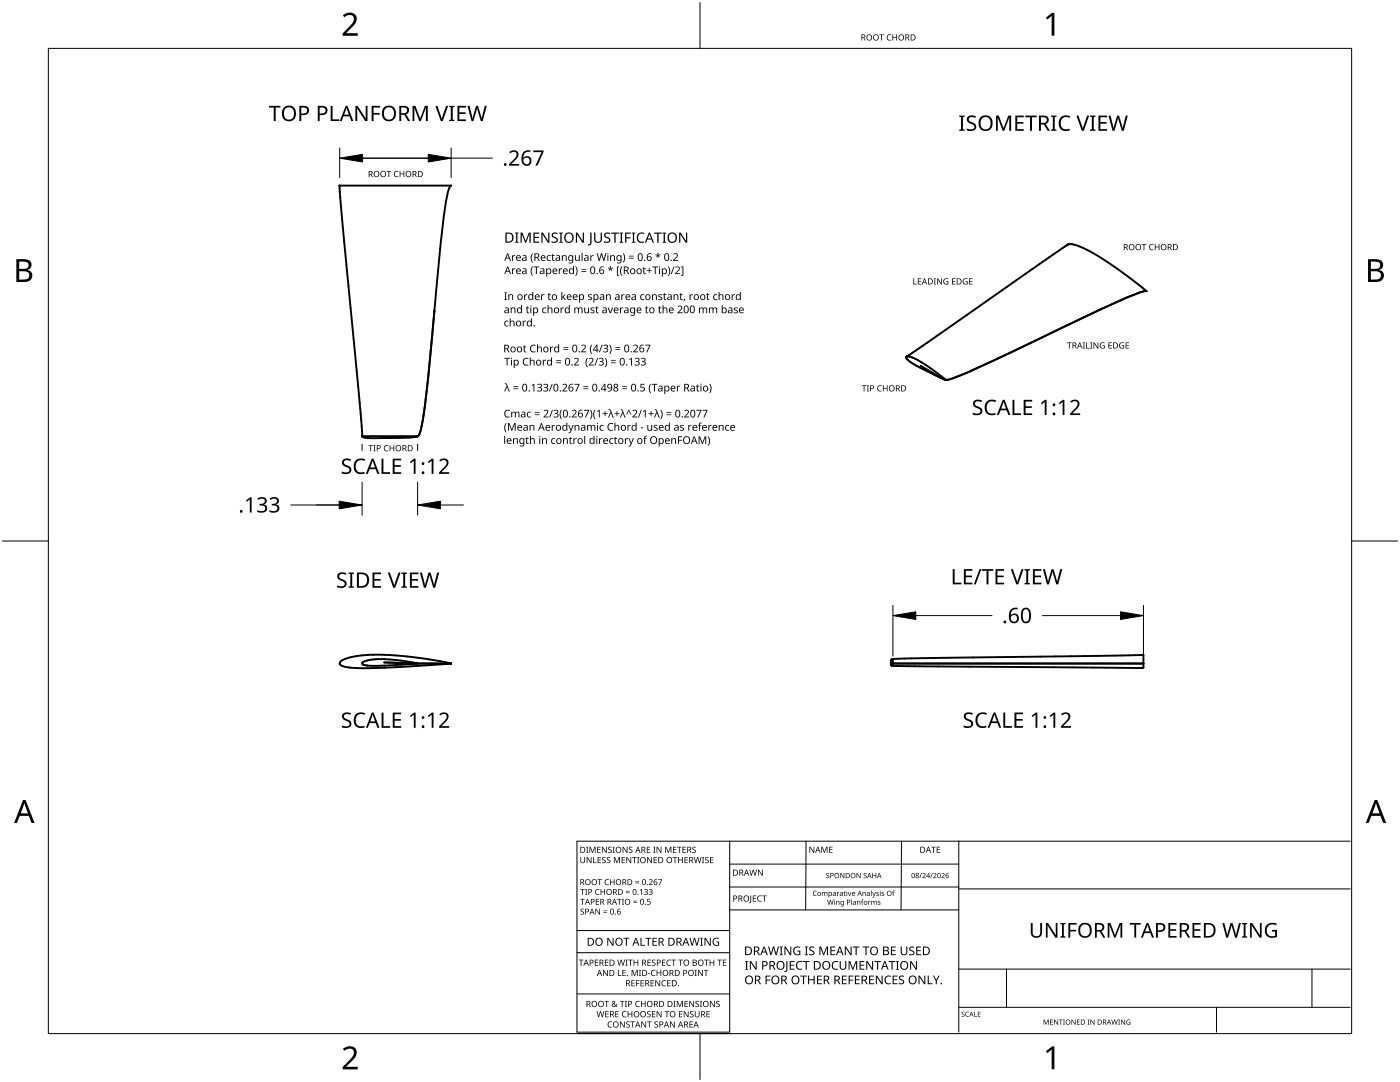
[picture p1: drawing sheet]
<svg xmlns="http://www.w3.org/2000/svg" width="279mm" height="216mm" viewBox="0 0 279 216" stroke-linecap="round" stroke-linejoin="round" font-family="sans-serif">
<g fill="none" stroke="#000" stroke-width=".38">
<path d="M67.8 37l.5 6.8 3.4 35.7 .6 7.5M67.8 37h.1M90 37a3.1 3.1 0 0 0-.8 2.2 478.8 478.8 0 0 0-3.1 29.8l-.5 4.4a87.9 87.9 0 0 1-1.8 13.1l-.5 .5M90 37h-22.2M90 37h.1M213.1 48.8l-32 22.3M213.2 48.8h-.1M213.3 48.7l-.1 .1M213.3 48.7h.1M213.8 48.7h.1M213.8 48.7h-.5M213.9 48.7a29.8 29.8 0 0 1 9.6 5.3l5.3 4.1"/>
<path d="M213.9 48.7h-.6M228.8 58.1a5.8 5.8 0 0 0-2.6 .8l-5.7 2.5-13 6.2a249.2 249.2 0 0 1-17.3 7.9l-1.5 .3M228.8 58.1a11.9 11.9 0 0 0-4.3 1.4l-17.1 8.1a241.7 241.7 0 0 1-17.3 7.9l-1.4 .3M180.8 71.3l.5 .6 1.2 .8 5.7 2.9M180.8 71.3h.1M181 71.1l-.2 .2M181 71.1h.1M181.1 71.1h-.1M181.1 71.1h.1M181.1 71.1h.2M181.3 71.1h.1M181.3 71.1a23.8 23.8 0 0 1 7.3 4.6l.1 .1"/>
<path d="M188.2 75.6l.5 .2M188.2 75.6l-4.4-2.6 3.8 2.3 1.1 .5M188.7 75.8h.1M72.3 87h11M72.3 87v.1a1.36 1.36 0 0 0 1.3 .3h2.6M72.3 87h.1M76.1 87.4h.1M76.2 87.4h.1M77.9 87.4h-1.7M77.9 87.4h.1M83.3 87h.1M83.3 87a32.3 32.3 0 0 1-6.6 .4"/>
<path d="M83.3 87a24.7 24.7 0 0 1-5.7 .4M83.4 87h-.1M83.3 132.4h6.7M83.3 132.4h.1M83.3 132.4l-4.9-.8-2.3-.1-1.8 .1a2.74 2.74 0 0 0-2 .8 3.6 3.6 0 0 0 2.4 .5l8.6-.5M83.3 132.4l-6.6-.2 6.6 .2M90 132.4h.1M90 132.4l-5.3-1-5.8-.6-4.4-.2-3.7 .4a4.7 4.7 0 0 0-3 1.2 .94 .94 0 0 0 1.1 .9l2.5 .2h3.9l14.7-.9M90 132.4h-6.7M177.8 132.3h.1M177.8 132.3v.2M177.8 132.2v.1"/>
<path d="M177.8 132.2h.1M177.8 132.5h.1M177.8 132.5v.1M177.8 132.6v.1M177.8 132.7h.1M177.9 132.7l.3 .2M178.2 131.5v.9M178.2 132.5v.3M178.2 132.4h.1M178.2 131.5a.5 .5 0 0 0-.4 .7M178.2 132.8h.1M178.2 132.4l-.3-.2 .3 .2"/>
<path d="M178.2 131.5l50-.8v1.7M178.2 131.5h.1M228.2 132.4h-50M228.2 132.5v.7l-.9 .1-49.1-.5"/>
</g>
<path d="M9.7 9.7h260v196.5h-260z" fill="none" stroke="#000" stroke-width=".2"/>
<path d="M139.7 .5v9.2M.5 108h9.2M269.7 108h9.2M139.7 206.2v9.2" fill="none" stroke="#000" stroke-width=".2"/>
<g fill="#000">
<path d="M68.4 3.1a1.64 1.64 0 0 1 2.8 .4 2.52 2.52 0 0 1-1.2 2.2l-.9 .9h2.3v.5h-3v-.4l1.2-1.2a1.95 1.95 0 0 0 .9-2.2 1.23 1.23 0 0 0-1.8 .1zM208.7 3.5l1.3-.9h.4v4.5h-.5v-4l-.9 .8zM68.4 209.3a1.64 1.64 0 0 1 2.8 .4 2.52 2.52 0 0 1-1.2 2.2l-.9 1h2.3v.5h-3v-.5l1.2-1.2a1.95 1.95 0 0 0 .9-2.1 1.23 1.23 0 0 0-1.8 .1zM208.7 209.8l1.3-1h.4v4.6h-.5v-4l-.9 .7z"/>
<path d="M3.3 51.7h1.3a1.28 1.28 0 0 1 1.7 1.3 1.04 1.04 0 0 1-.9 .9 1.23 1.23 0 0 1 1 1.5 1.23 1.23 0 0 1-1.5 .9h-1.6zM3.8 54.1v1.7h1a.86 .86 0 0 0 1-.9 .86 .86 0 0 0-1.1-.8zM3.8 52.2v1.4h.9a.78 .78 0 0 0 1-.7 .78 .78 0 0 0-1.1-.7z"/>
<path d="M273 51.7h1.3a1.28 1.28 0 0 1 1.7 1.3 1.04 1.04 0 0 1-.8 .9 1.23 1.23 0 0 1 1 1.5 1.23 1.23 0 0 1-1.6 .9h-1.6zM273.6 54.1v1.7h.9a.86 .86 0 0 0 1.1-.9 .86 .86 0 0 0-1.1-.8zM273.6 52.2v1.4h.8a.78 .78 0 0 0 1-.7 .78 .78 0 0 0-1.1-.7z"/>
<path d="M4.6 159.6h.5l1.8 4.6h-.6l-.6-1.4h-1.8l-.5 1.4h-.6zM4.8 160.2l-.7 2.1h1.5z"/>
<path d="M274.3 159.6h.6l1.7 4.6h-.6l-.5-1.4h-1.8l-.6 1.4h-.5zM274.6 160.2l-.7 2.1h1.4z"/>
</g>
<g fill="none" stroke="#000" stroke-width=".2">
<path d="M145.6 167.8v38.1h-30.5v-38.1h154.4M145.6 172.4h45.7M145.6 177h45.7M160.9 167.8l-.1 13.8M179.9 167.8l-.1 13.8M191.3 167.8v38.1M191.3 177.4h78.2M115.1 198.3h30.5M115.1 190.1h30.5M115.1 185.7h30.5M145.6 181.6h45.7M191.3 193.4h78.2"/>
<path d="M200.9 193.4v7.6M261.8 193.4v7.6M115.4 206.2h30.5M191.3 201h78.2M242.8 201v4.9"/>
</g>
<g fill="#000">
<path d="M175.5 6.9h.9v.1h-.4v1.1h-.1v-1.1h-.4zM177.1 7l.4-.2 .4 .1-.1 .1a.49 .49 0 0 0-.7 .5 .49 .49 0 0 0 .7 .4 .53 .53 0 0 1-.7 .1 .53 .53 0 0 1-.1-.7zM178.1 6.9h.2v.5h.6v-.5h.1v1.2h-.1v-.6h-.6v.6h-.2zM53.7 21.1h2.3v.4h-1v2.7h-.4v-2.7h-.9zM66 21.1h.4v2.7h1.3v.4h-1.7zM70.9 21.1h.5l1.6 2.5v-2.5h.3v3.1h-.4l-1.6-2.6v2.6h-.4zM74.2 21.1h1.7v.4h-1.4v1h1.3v.4h-1.3v1.3h-.3zM77.1 34.1h1v.2h-.4v1h-.2v-1h-.4zM78.8 34.3l.3-.2 .4 .1v.1l-.3-.1a.49 .49 0 0 0-.4 .7 .49 .49 0 0 0 .7 .3 .52 .52 0 0 1-.7 .1 .52 .52 0 0 1-.2-.7zM79.8 34.1h.1v.5h.6v-.5h.2v1.2h-.2v-.5h-.6v.5h-.1zM82.3 21.1h.6l.9 2.5 1-2.5h.6v3.1h-.4v-2.7l-1 2.7h-.3l-1-2.7v2.7h-.4zM86.9 21.1h.4l.9 2.6 .8-2.6h.4l-1 3.1h-.4z"/>
<path d="M89.6 21.1h1.1v.2l-.4 .1v2.5h.4v.3h-1.1v-.3h.4v-2.5l-.4-.1zM91.3 21.1h1.7v.4h-1.3v.9h1.2v.3h-1.2v1.1h1.3v.4h-1.7zM93.3 21.1h.4l.6 2.6 .7-2.6h.4l.7 2.6 .6-2.6h.4l-.8 3.1h-.3l-.8-2.6-.7 2.6h-.4zM101.6 30.3a1.01 1.01 0 0 1 1.2-.3 1.01 1.01 0 0 1 .7 1l-.3 .5-1.1 1.2h1.5v.4h-2v-.4l1.1-1.1a.72 .72 0 0 0 .4-.6 .72 .72 0 0 0-.4-.7l-.9 .3zM106.4 30h2.1v.3l-1.2 2.8h-.5l1.3-2.7h-1.7zM191.4 23.1h1.1v.2l-.3 .1v2.4l.3 .1v.2h-1.1v-.2l.4-.1v-2.4l-.4-.1zM193.1 23.3a1.43 1.43 0 0 1 1.7-.1l-.2 .3-.1-.1a.64 .64 0 0 0-.8-.1 .64 .64 0 0 0-.3 .6l.2 .3 .6 .3a.85 .85 0 0 1 .6 .8 1.24 1.24 0 0 1-1.9 .7v-.4a1.08 1.08 0 0 0 1.5-.2 1.08 1.08 0 0 0-1-.9 .8 .8 0 0 1-.3-1.2zM198.8 23.1h.5l1 2.5 .9-2.5h.6v3h-.4v-2.7l-1 2.7h-.3l-1-2.7v2.7h-.3zM202.6 23.1h1.7v.3h-1.3v.9h1.2v.4h-1.2v1.1h1.3v.3h-1.7zM204.6 23.1h2.3v.3h-.9v2.7h-.4v-2.7h-1zM209.8 23.1h1.1v.2l-.4 .1v2.4l.4 .1v.2h-1.1v-.2l.3-.1v-2.4l-.3-.1zM211.7 23.4a1.7 1.7 0 0 1 1.9-.2l-.2 .3-.8-.1a1.24 1.24 0 0 0-.9 1.6 1.24 1.24 0 0 0 1.8 .7v.3a1.56 1.56 0 0 1-1.9-.3 1.56 1.56 0 0 1-.1-1.9z"/>
<path d="M214.8 23.1h.4l.9 2.6 .9-2.6h.4l-1.1 3h-.4zM217.5 23.1h1.1v.2l-.3 .1v2.4l.3 .1v.2h-1.1v-.2l.4-.1v-2.4l-.4-.1zM219.2 23.1h1.7v.3h-1.3v.9h1.2v.4h-1.2v1.1h1.3v.3h-1.7zM221.2 23.1h.4l.6 2.5 .7-2.5h.4l.8 2.5 .6-2.5h.4l-.8 3h-.4l-.8-2.6-.7 2.6h-.4zM100.6 58.3h.6l-.2 .2v1.2l.2 .2h-.6l.2-.2v-1.2zM101.4 58.7l.2 .2a.43 .43 0 0 1 .5-.2 .43 .43 0 0 1 .3 .4v.8h-.2v-.8a.31 .31 0 0 0-.3-.2 .31 .31 0 0 0-.3 .4v.6h-.2zM102.2 50.9h.1l.1 .2 .4-.2v.2l-.4 .2v.8h-.2zM102.2 53.6h.1l.1 .2 .4-.3v.2l-.4 .2v.8h-.2zM102.8 46.4h.7v.2h-.2v1.6l.2 .1v.1h-.7v-.1l.2-.1v-1.6h-.2zM103.9 46.4h.4l.6 1.7 .6-1.7h.4v2h-.2v-1.7l-.7 1.7h-.2l-.7-1.7v1.7h-.2zM104.6 58.7h.2v.2l.5-.2-.1 .2-.4 .2v.8h-.2zM106.2 50.5h.2a1.59 1.59 0 0 0 0 1.9 1.05 1.05 0 0 1-.5-1.2z"/>
<path d="M106.2 53.2h.2a1.59 1.59 0 0 0 0 1.8 1.05 1.05 0 0 1-.5-1.2zM106.5 53.2h1.1v.1h-.5v1.4h-.2v-1.4h-.4zM106.5 46.4h1.1v.2h-.9v.7h.8v.2h-.8v.7h.9v.2h-1.1zM108 58.7h.1l.1 .2 .5-.2-.1 .2-.4 .2v.8h-.2zM109.2 51.1l.5-.2 .2 .1v.1a.41 .41 0 0 0-.6 .4 .41 .41 0 0 0 .6 .4v.1l-.3 .1a.61 .61 0 0 1-.5-.4 .61 .61 0 0 1 .1-.6zM108 46.4h.3l1.1 1.7v-1.7h.2v2h-.3l-1-1.6v1.6h-.3zM109.5 58.5h.1v.2h.3v.2h-.3v.7l.4 .1-.1 .2h-.3l-.1-.2-.1-.8-.1-.1zM110.3 50.7h.1v.2h.3v.2h-.3v.7l.3 .1v.2h-.3l-.2-.2v-.8l-.2-.1zM110.2 46.6l.4-.2 .7 .1-.1 .2-.2-.1a.38 .38 0 0 0-.6 .2 .38 .38 0 0 0 .4 .5 .61 .61 0 0 1 .5 .8 .61 .61 0 0 1-.8 .4l-.4-.1v-.3l.4 .1a.4 .4 0 0 0 .6-.2 .4 .4 0 0 0-.5-.5l-.1-.1a.55 .55 0 0 1-.3-.8zM111.5 53.6h.2v.2l.5-.3v.2l-.5 .2v.8h-.2zM112 58.3h.2v1l.5-.6h.2l-.4 .5 .5 .7h-.3l-.4-.6-.1 .6h-.2zM111.6 46.4h.7v.2h-.2v1.6l.2 .1v.1h-.7v-.1l.2-.1v-1.6h-.2z"/>
<path d="M112.1 50.9l.2 .2a.43 .43 0 0 1 .5-.2 .43 .43 0 0 1 .3 .4v.8h-.2v-.8a.31 .31 0 0 0-.4-.2 .31 .31 0 0 0-.2 .4v.6h-.2zM114.7 50.9h.2v.8a.31 .31 0 0 0 .4 .2 .31 .31 0 0 0 .2-.4v-.6h.2v1.2l-.2-.2a.44 .44 0 0 1-.4 .2 .44 .44 0 0 1-.4-.4zM114.8 53.2a.84 .84 0 0 1 .5 .9v.1a.77 .77 0 0 1-.5 .8 1.59 1.59 0 0 0 0-1.8zM116 54.1h1v.1h-1zM116 53.7h1v.1h-1zM116.1 50.4h.2v1.7h-.2zM114.9 46.4h.3l1.1 1.7v-1.7h.2v2h-.3l-1.1-1.6 .1 1.6h-.3zM117.8 46.4h.3v2a.52 .52 0 0 1-.8 .5v-.2h.3l.2-.2zM117.4 58.8l.3-.1 .4 .1v.1h-.2a.22 .22 0 0 0-.3-.1 .22 .22 0 0 0-.1 .3 .22 .22 0 0 0 .3 .1 .39 .39 0 0 1 .3 .6 .39 .39 0 0 1-.6 .1l-.2-.3 .3 .1a.24 .24 0 0 0 .4-.2 .24 .24 0 0 0-.4-.2l-.2-.2zM117.8 50.9h.2v.2l.5-.2v.2l-.5 .2v.8h-.2zM118.6 46.4h.2v1.3a.53 .53 0 0 0 .6 .5 .53 .53 0 0 0 .5-.5v-1.3h.2v1.3a.78 .78 0 0 1-.8 .8 .78 .78 0 0 1-.7-.8zM119.1 50.5h.2l.3 1.3 .3-1.3h.2l.4 1.3 .3-1.3h.2l-.4 1.6h-.2l-.4-1.3-.3 1.3h-.2z"/>
<path d="M121.2 50.9h.2v1.2h-.2zM120.9 58.7l.2 .2a.43 .43 0 0 1 .5-.2 .43 .43 0 0 1 .3 .4v.8h-.2v-.8a.31 .31 0 0 0-.4-.2 .31 .31 0 0 0-.2 .4v.6h-.2zM120.7 46.6l.4-.2 .7 .1-.1 .2-.3-.1a.38 .38 0 0 0-.6 .2 .38 .38 0 0 0 .5 .5 .61 .61 0 0 1 .5 .8 .61 .61 0 0 1-.9 .4l-.4-.1v-.3l.5 .1a.4 .4 0 0 0 .6-.2 .4 .4 0 0 0-.5-.5l-.2-.1a.55 .55 0 0 1-.2-.8zM121.3 53.4l.5 .1-.1-.4h.2v.4l.4-.1v.2h-.4l.3 .3-.2 .1-.2-.3-.2 .3-.1-.1 .2-.3h-.4zM121.8 50.9l.1 .2a.43 .43 0 0 1 .5-.2 .43 .43 0 0 1 .3 .4v.8h-.2v-.8a.31 .31 0 0 0-.3-.2 .31 .31 0 0 0-.2 .4v.6h-.2zM122 46.4h1.5v.2h-.6v1.8h-.3v-1.8h-.6zM123.1 53.2h.5v.1h-.3v1.6h.3v.1h-.5zM124.1 53.2h.1a1.59 1.59 0 0 0 0 1.8 1.05 1.05 0 0 1-.4-1.2zM123.6 46.4h.8v.2h-.3v1.6l.3 .1v.1h-.8v-.1l.3-.1v-1.6h-.3zM124 58.7h.1l.1 .2 .5-.2-.1 .2-.4 .2v.8h-.2zM124.3 50.5a.84 .84 0 0 1 .5 1v.1a.77 .77 0 0 1-.5 .8 1.59 1.59 0 0 0 0-1.9zM124.8 46.4h1.1v.2h-.9v.8h.8v.2h-.8v.8h-.2z"/>
<path d="M125.5 51.5h1v.1h-1zM125.5 51h1v.2h-1zM126.1 46.4h.7v.2h-.2v1.6l.2 .1v.1h-.7v-.1l.2-.1v-1.6h-.2zM127.3 46.7l.8-.3 .5 .1-.1 .2a.82 .82 0 0 0-1.2 .8 .82 .82 0 0 0 1.2 .7v.2a1.06 1.06 0 0 1-1.3-.4 1.06 1.06 0 0 1 .1-1.3zM127.9 58.9l.5-.2 .2 .1-.1 .1a.41 .41 0 0 0-.6 .4 .41 .41 0 0 0 .7 .4 .41 .41 0 0 1-.5 .2 .41 .41 0 0 1-.3-.3zM128.5 53.3h.1v.3h.3v.1h-.3v.7l.3 .1v.2h-.3l-.2-.2v-.8l-.2-.1zM129.5 53.4h.1v.5h.5v.1h-.5v.5h-.1v-.5h-.4v-.1h.4zM130.2 53.2h1.1v.1h-.4v1.4h-.2v-1.4h-.5zM130.1 58.7l.2 .2a.43 .43 0 0 1 .5-.2 .43 .43 0 0 1 .3 .4v.8h-.2v-.8a.31 .31 0 0 0-.4-.2 .31 .31 0 0 0-.2 .4v.6h-.2zM130.8 50.7l.4 .2v-.5h.2v.5l.4-.2v.2l-.4 .1 .3 .3-.2 .1-.2-.4-.2 .4-.2-.1 .3-.3-.4-.1zM130.5 46.4h1.6v.2h-.7v1.8h-.2v-1.8h-.7zM131.5 53.6h.2v1.1h-.2z"/>
<path d="M131.4 58.8l.3-.1 .5 .1-.1 .1h-.2a.22 .22 0 0 0-.3-.1 .22 .22 0 0 0 0 .3 .22 .22 0 0 0 .2 .1 .39 .39 0 0 1 .3 .6 .39 .39 0 0 1-.6 .1l-.1-.3 .2 .1a.24 .24 0 0 0 .4-.2 .24 .24 0 0 0-.4-.2l-.2-.2zM132.5 58.5h.2v.2h.3v.2h-.3v.7l.3 .1v.2h-.3l-.2-.2v-.8l-.2-.1zM132.2 46.4h.7v.2h-.2v1.6l.2 .1v.1h-.7v-.1l.2-.1v-1.6h-.2zM133.3 53.2a.84 .84 0 0 1 .5 .9v.1a.77 .77 0 0 1-.5 .8 1.59 1.59 0 0 0 0-1.8zM134.4 53.2h.2l-.6 1.5h-.1zM134.4 58.7l.2 .2a.43 .43 0 0 1 .5-.2 .43 .43 0 0 1 .3 .4v.8h-.2v-.8a.31 .31 0 0 0-.4-.2 .31 .31 0 0 0-.2 .4v.6h-.2zM134.3 50.7a.54 .54 0 0 1 .9 .1 .54 .54 0 0 1-.3 .8l-.3 .3h.7v.2h-1l.5-.7a.38 .38 0 0 0 .3-.6 .38 .38 0 0 0-.7 0zM134.8 53.3a.54 .54 0 0 1 .8 .1 .54 .54 0 0 1-.3 .8l-.3 .3h.7v.2h-1l.5-.6a.38 .38 0 0 0 .3-.6 .38 .38 0 0 0-.6 0zM135.9 53.2h.5v1.8h-.5v-.1h.3v-1.6h-.3zM135.8 58.5h.1v.2h.4v.2h-.4v.7l.4 .1-.1 .2h-.3l-.1-.2-.1-.8-.1-.1zM136.5 59.6h.2l-.2 .5h-.1zM135.5 46.4h.3l1.1 1.7v-1.7h.2v2h-.3l-1-1.6v1.6h-.3z"/>
<path d="M137.6 58.7h.2v.2l.5-.2v.2l-.4 .2-.1 .8h-.2zM141.2 58.5h.1v.2h.3v.2h-.3v.7l.3 .1v.2h-.3l-.2-.2v-.8l-.2-.1zM142.5 58.9l.4-.2 .3 .1-.1 .1a.41 .41 0 0 0-.6 .4 .41 .41 0 0 0 .6 .4v.1l-.3 .1a.61 .61 0 0 1-.5-.4 .61 .61 0 0 1 .2-.6zM143.4 58.3h.2v.6a.44 .44 0 0 1 .5-.2 .44 .44 0 0 1 .3 .4v.8h-.2v-.8a.31 .31 0 0 0-.4-.2 .31 .31 0 0 0-.2 .4v.6h-.2zM146 58.7h.2v.2l.5-.2v.2l-.5 .2v.8h-.2zM182.3 55.5h.1v1.1h.6v.2h-.7zM183.2 55.5h.6v.2h-.5v.4h.5v.1h-.5v.4h.5v.2h-.6zM186.3 55.5h.5l-.2 .2v.9l.2 .2h-.5l.2-.2v-.9zM187 55.5h.2l.6 1.1v-1.1h.2v1.3h-.2l-.6-1v1h-.2zM188.4 55.7l.6-.2 .2 .1v.1a.5 .5 0 0 0-.8 .4 .5 .5 0 0 0 .7 .5v-.3h-.3v-.2h.5v.6a.66 .66 0 0 1-.9-.1 .66 .66 0 0 1 0-.9zM190 55.5h.7v.2h-.6v.4h.5v.1h-.5v.4h.6v.2h-.7zM192.3 55.7l.5-.2 .3 .1-.1 .1a.5 .5 0 0 0-.7 .4 .5 .5 0 0 0 .7 .5v-.3h-.3v-.2h.4v.6a.66 .66 0 0 1-.9-.1 .66 .66 0 0 1 .1-.9z"/>
<path d="M193.4 55.5h.7v.2h-.5v.4h.5v.1h-.5v.4h.5v.2h-.7zM227.8 48.7h1v.1h-.4v1.1h-.2v-1.1h-.4zM229.5 48.9l.4-.2 .3 .1v.1a.49 .49 0 0 0-.7 .4 .49 .49 0 0 0 .7 .5 .52 .52 0 0 1-.7 0 .52 .52 0 0 1-.2-.6zM230.5 48.7h.1v.5h.6v-.5h.2v1.2h-.2v-.5h-.6v.5h-.1zM100.7 76.5l.4 .1 .7 1.5-.3-.1-.3-.8-.4 .9h-.2l.5-1.1zM100.8 64.1l.4-.1h.3l-.1 .2a.41 .41 0 0 0-.6 .4 .41 .41 0 0 0 .6 .3v.2h-.2a.61 .61 0 0 1-.6-.3 .61 .61 0 0 1 .2-.7zM100.6 71.4h1.2v.2h-.5v1.3h-.2v-1.3h-.5zM102 71.8h.2v1.1h-.2zM102.5 77.5h.9v.1h-.9zM102.5 77.1h.9v.1h-.9zM101.7 63.5h.2v.6a.44 .44 0 0 1 .5-.1 .44 .44 0 0 1 .3 .4v.7h-.2v-.7a.31 .31 0 0 0-.4-.3 .31 .31 0 0 0-.2 .4v.6h-.2zM101.9 61.4l.2 .1a.43 .43 0 0 1 .5-.1 .43 .43 0 0 1 .3 .4v.7h-.2v-.7a.31 .31 0 0 0-.4-.3 .31 .31 0 0 0-.2 .4v.6h-.2z"/>
<path d="M104.3 64h.2v.2l.5-.2v.2l-.5 .1v.8h-.2zM104.6 68.9h.1v.3h.3v.1h-.3v.8h.3v.2h-.3l-.2-.2v-.8l-.1-.1zM104.5 71.6l.5-.2 .5 .1-.1 .1h-.3a.62 .62 0 0 0-.5 .8 .62 .62 0 0 0 .8 .3v.2a.79 .79 0 0 1-1-.3 .79 .79 0 0 1 .1-1zM105.2 61.1h.1v.3h.3v.1h-.3v.7l.3 .1v.2h-.3l-.2-.2v-.8l-.2-.1zM105.9 61.4h.1v1.1h-.1zM106 69l.5-.2 .4 .1-.1 .1a.61 .61 0 0 0-.9 .6 .61 .61 0 0 0 1 .5v.2a.79 .79 0 0 1-1-.3 .79 .79 0 0 1 .1-1zM105.7 71.3h.2v.6a.44 .44 0 0 1 .5-.1 .44 .44 0 0 1 .3 .4v.7h-.2v-.7a.31 .31 0 0 0-.4-.3 .31 .31 0 0 0-.2 .4v.6h-.2zM106.1 76.9l.5-.3v1.5h-.1v-1.3l-.3 .2zM107.2 68.7h.2l-.1 .6a.44 .44 0 0 1 .5-.1 .44 .44 0 0 1 .3 .4v.7h-.2v-.7a.31 .31 0 0 0-.3-.3 .31 .31 0 0 0-.2 .4v.6h-.2zM107.2 76.7l.5-.1 .3 .1 .1 .4-.3 .2a.45 .45 0 0 1 .4 .6 .45 .45 0 0 1-.7 .2l-.3-.1v-.1h.2a.35 .35 0 0 0 .5 0 .35 .35 0 0 0 0-.4 .35 .35 0 0 0-.5-.1v-.2a.33 .33 0 0 0 .5 0 .33 .33 0 0 0-.1-.5 .33 .33 0 0 0-.4 .1zM108.3 61.5l.5-.2 .2 .1v.2a.41 .41 0 0 0-.6 .4 .41 .41 0 0 0 .6 .3v.2h-.3a.61 .61 0 0 1-.5-.4 .61 .61 0 0 1 .1-.6zM108.3 71.8h.2v.2l.5-.2v.2l-.4 .1-.1 .8h-.2z"/>
<path d="M108.4 76.7l.5-.1 .3 .1 .1 .4-.2 .2a.45 .45 0 0 1 .3 .6 .45 .45 0 0 1-.7 .2l-.3-.1v-.1h.2a.35 .35 0 0 0 .5 0 .35 .35 0 0 0 0-.4 .35 .35 0 0 0-.5-.1v-.2a.33 .33 0 0 0 .5 0 .33 .33 0 0 0-.1-.5 .33 .33 0 0 0-.4 .1zM109.3 60.9h.2v.6a.44 .44 0 0 1 .4-.1 .44 .44 0 0 1 .3 .4v.7h-.1v-.7a.31 .31 0 0 0-.4-.3 .31 .31 0 0 0-.2 .4v.6h-.2zM109.8 69.2h.1v.2l.5-.2v.1l-.4 .2v.8h-.2zM110.1 76.6h.2l-.6 1.5h-.1zM111 72.3h1v.2h-1zM111 71.9h1v.1h-1zM111.9 61.4h.1l.1 .2 .4-.3v.2l-.4 .2v.8h-.2zM112.4 69.7h1v.1h-1zM112.4 69.3h1v.1h-1zM112.2 76.7a.52 .52 0 0 1 .9 0 .52 .52 0 0 1-.3 .8l-.3 .4h.7v.2h-1l.5-.6a.38 .38 0 0 0 .3-.6 .38 .38 0 0 0-.7 0zM114.6 76.6h1.1l-.7 1.5h-.2l.7-1.3h-.9zM114.6 71.6a.54 .54 0 0 1 .8 0 .54 .54 0 0 1-.3 .8l-.3 .4h.7v.1h-1l.5-.6a.38 .38 0 0 0 .3-.6 .38 .38 0 0 0-.6 0z"/>
<path d="M114.6 61.4l.2 .1a.43 .43 0 0 1 .7 0 .41 .41 0 0 1 .5-.1 .41 .41 0 0 1 .3 .4v.7h-.2v-.7a.28 .28 0 0 0-.4-.3 .28 .28 0 0 0-.2 .4v.6h-.2v-.7a.29 .29 0 0 0-.3-.3 .29 .29 0 0 0-.2 .4v.6h-.2zM116.4 77.5h1v.1h-1zM116.4 77.1h1v.1h-1zM116.6 61.4h.2v.7a.31 .31 0 0 0 .4 .3 .31 .31 0 0 0 .2-.4v-.6h.2v1.1l-.2-.2a.44 .44 0 0 1-.5 .2 .44 .44 0 0 1-.3-.4zM117.2 71.4h.1a1.59 1.59 0 0 0 0 1.9 1.05 1.05 0 0 1-.4-1.2zM116 68.9a.54 .54 0 0 1 .9 .1 .54 .54 0 0 1-.4 .8l-.3 .3h.8v.2h-1l.5-.6a.38 .38 0 0 0 .2-.6 .38 .38 0 0 0-.6 0zM118 68.8h.2a1.59 1.59 0 0 0 0 1.8 1.05 1.05 0 0 1-.5-1.1zM117.5 71.6a.54 .54 0 0 1 .9 0 .54 .54 0 0 1-.3 .8l-.4 .4h.8v.1h-1l.5-.6a.38 .38 0 0 0 .3-.6 .38 .38 0 0 0-.7 0zM117.9 61.5l.3-.2 .4 .1v.2l-.2-.1a.22 .22 0 0 0-.3 0 .22 .22 0 0 0-.1 .2 .22 .22 0 0 0 .3 .1l.4 .3-.2 .4a.43 .43 0 0 1-.6-.2l.2 .1a.24 .24 0 0 0 .4-.2 .25 .25 0 0 0-.4-.3l-.2-.1zM119 61.1h.1v.3h.4v.1h-.4l.1 .7 .3 .1-.1 .2h-.3l-.1-.2v-.8l-.2-.1zM119.2 71.4h.2l-.6 1.5h-.2zM120.1 68.8h.2l-.6 1.5h-.2z"/>
<path d="M119.5 71.6l.5-.2 .3 .1 .1 .4-.3 .2a.45 .45 0 0 1 .4 .6 .45 .45 0 0 1-.7 .2h-.3v-.2l.2 .1a.35 .35 0 0 0 .5 0 .35 .35 0 0 0 0-.5 .35 .35 0 0 0-.5-.1v-.1a.33 .33 0 0 0 .5-.1 .33 .33 0 0 0-.1-.5 .33 .33 0 0 0-.4 .1zM120.7 71.4a.84 .84 0 0 1 .5 .9v.2a.77 .77 0 0 1-.5 .8 1.59 1.59 0 0 0 0-1.9zM120.4 68.9a.49 .49 0 0 1 .6-.2 .49 .49 0 0 1 .3 .7l-.3 .1a.45 .45 0 0 1 .4 .6 .45 .45 0 0 1-.7 .2l-.3-.1v-.1h.2a.35 .35 0 0 0 .5 0 .35 .35 0 0 0 0-.5 .35 .35 0 0 0-.5 0v-.2a.33 .33 0 0 0 .5 0 .33 .33 0 0 0-.1-.5 .33 .33 0 0 0-.5 .1zM121.3 61.4h.2l.3 .9 .4-.9h.2l-.5 1.1h-.2zM121.9 72.3h1v.2h-1zM121.9 71.9h1v.1h-1zM121.6 68.8a.84 .84 0 0 1 .5 .9v.2a.77 .77 0 0 1-.5 .7 1.59 1.59 0 0 0 0-1.8zM122.8 69.7h1v.1h-1zM122.8 69.3h1v.1h-1zM124.2 77.5h1v.1h-1zM124.2 77.1h1v.1h-1zM123.7 61.4h.2v.2l.5-.3v.2l-.4 .2-.1 .8h-.2z"/>
<path d="M125.6 71.7l.5-.3v1.5h-.2v-1.3l-.3 .3zM126.4 68.9a.54 .54 0 0 1 .9 .1 .54 .54 0 0 1-.4 .8l-.3 .3h.8v.2h-1.1l.5-.6a.38 .38 0 0 0 .3-.6 .38 .38 0 0 0-.6 0zM126.7 71.6l.5-.2 .3 .1 .1 .4-.3 .2a.45 .45 0 0 1 .3 .6 .45 .45 0 0 1-.6 .2h-.3v-.2l.2 .1a.35 .35 0 0 0 .5 0 .35 .35 0 0 0 0-.5 .35 .35 0 0 0-.5-.1v-.1a.33 .33 0 0 0 .5-.1 .33 .33 0 0 0-.1-.5 .33 .33 0 0 0-.5 .1zM127.8 76.6h.8v.2h-.6v.4a.53 .53 0 0 1 .7 .6 .53 .53 0 0 1-.9 .3v-.2a.4 .4 0 0 0 .5 .1 .4 .4 0 0 0 .1-.6l-.6-.1zM127.9 71.6l.5-.2 .3 .1 .1 .4-.3 .2a.45 .45 0 0 1 .4 .6 .45 .45 0 0 1-.7 .2h-.3v-.2l.2 .1a.35 .35 0 0 0 .5 0 .35 .35 0 0 0 0-.5 .35 .35 0 0 0-.5-.1v-.1a.33 .33 0 0 0 .5-.1 .33 .33 0 0 0-.1-.5 .33 .33 0 0 0-.5 .1zM128.8 68.8h1l-.6 1.5h-.2l.6-1.3h-.8zM129 61.1h.1v.3h.3v.1h-.3v.7l.3 .1v.2h-.3l-.2-.2v-.8l-.2-.1zM129.8 76.6h.2a1.59 1.59 0 0 0 0 1.8 .99 .99 0 0 1-.5-1.1zM130 76.6h1.2v.2h-.5v1.3h-.2v-1.3h-.5zM131.6 61.1h.1v.3h.3v.1h-.3v.7l.3 .1v.2h-.3l-.2-.2v-.8l-.2-.1zM132.2 60.9h.2v.6a.44 .44 0 0 1 .5-.1 .44 .44 0 0 1 .3 .4v.7h-.2v-.7a.31 .31 0 0 0-.4-.3 .31 .31 0 0 0-.2 .4v.6h-.2zM135.1 77h.1l.1 .2 .5-.2-.1 .1-.4 .2v.8h-.2z"/>
<path d="M135.2 61.1a.52 .52 0 0 1 .9 0 .52 .52 0 0 1-.2 .8l-.4 .4h.7v.2h-1l.5-.6a.38 .38 0 0 0 .3-.6 .38 .38 0 0 0-.7 0zM139.1 76.7h.1v.3h.4v.1h-.4v.8l.4 .1-.1 .1h-.3l-.1-.2-.1-.8-.1-.1zM139.8 77h.2v1.1h-.2zM139.5 61.4l.2 .1a.43 .43 0 0 1 .7 0 .41 .41 0 0 1 .4-.1 .41 .41 0 0 1 .3 .4v.7h-.2v-.7a.28 .28 0 0 0-.3-.3 .28 .28 0 0 0-.2 .4v.6h-.2v-.7a.29 .29 0 0 0-.3-.3 .29 .29 0 0 0-.2 .4v.6h-.2zM141.5 76.6a1.01 1.01 0 0 1 .5 1.2l-.2 .6h-.3a1.59 1.59 0 0 0 0-1.8zM141.5 61.4l.2 .1a.43 .43 0 0 1 .7 0 .41 .41 0 0 1 .4-.1 .41 .41 0 0 1 .3 .4v.7h-.2v-.7a.28 .28 0 0 0-.3-.3 .28 .28 0 0 0-.2 .4v.6h-.2v-.7a.29 .29 0 0 0-.3-.3 .29 .29 0 0 0-.2 .4v.6h-.2zM146.5 61.5l.3-.2 .4 .1v.2l-.2-.1a.22 .22 0 0 0-.3 0 .22 .22 0 0 0 0 .2 .22 .22 0 0 0 .2 .1l.4 .3-.2 .4a.43 .43 0 0 1-.6-.2l.2 .1a.24 .24 0 0 0 .4-.2 .25 .25 0 0 0-.4-.3l-.2-.1zM172 76.9h.9v.1h-.4v1.1h-.1v-1.1h-.4zM173 76.9h.4l-.1 .1v1l.1 .1h-.4l.1-.1v-1zM175.2 77l.5-.1h.3l-.1 .2a.49 .49 0 0 0-.7 .4 .49 .49 0 0 0 .7 .4 .52 .52 0 0 1-.6 .1 .52 .52 0 0 1-.2-.6zM176.2 76.9h.2v.5h.6v-.5h.1v1.2h-.1v-.6h-.6v.6h-.2zM213 68.3h.9v.2h-.4v1h-.2v-1h-.3z"/>
<path d="M216.1 68.3h.4l-.1 .1v1l.1 .1h-.4l.1-.1v-1zM216.8 68.3h.1v1.1h.6v.1h-.7zM217.6 68.3h.4l-.1 .1v1l.1 .1h-.4l.1-.1v-1zM218.2 68.3h.2l.7 1v-1h.1v1.2h-.2l-.6-1v1h-.2zM219.6 68.5l.5-.2 .4 .1-.1 .1a.5 .5 0 0 0-.8 .4 .5 .5 0 0 0 .7 .5v-.4h-.2v-.1h.4v.6a.66 .66 0 0 1-.9-.1 .66 .66 0 0 1 0-.9zM221.2 68.3h.7v.2h-.5v.3h.5v.2h-.5v.4h.5v.1h-.7zM223.5 68.5l.5-.2 .3 .1v.1a.5 .5 0 0 0-.8 .4 .5 .5 0 0 0 .7 .5v-.4h-.3v-.1h.4v.6a.66 .66 0 0 1-.8-.1 .66 .66 0 0 1 0-.9zM224.6 68.3h.7v.2h-.5v.3h.5v.2h-.5v.4h.5v.1h-.7zM51.3 99.5a1.09 1.09 0 0 1 1.1-.4 1.09 1.09 0 0 1 .8 .8 .74 .74 0 0 1-.6 .8 .81 .81 0 0 1 .7 .9 .81 .81 0 0 1-.9 .7l-1.1-.2v-.3a1.08 1.08 0 0 0 1.6-.3 .62 .62 0 0 0-.8-.6h-.3v-.4a.7 .7 0 0 0 .8 0 .7 .7 0 0 0 .2-.7 .89 .89 0 0 0-1.3 0zM53.8 99.5a1.09 1.09 0 0 1 1.1-.4 1.09 1.09 0 0 1 .8 .8 .74 .74 0 0 1-.7 .8 .81 .81 0 0 1 .8 .9 .81 .81 0 0 1-.9 .7l-1.1-.2v-.3a1.08 1.08 0 0 0 1.6-.3 .62 .62 0 0 0-.9-.6h-.3v-.4a.7 .7 0 0 0 .8 0 .7 .7 0 0 0 .2-.7 .89 .89 0 0 0-1.2 0zM68.4 91.8a1.43 1.43 0 0 1 1.7-.1l-.2 .3-.2-.1a.64 .64 0 0 0-.7-.1 .64 .64 0 0 0-.4 .6l.3 .3a1.25 1.25 0 0 1 1.2 1.2 1.31 1.31 0 0 1-1.9 .6v-.4a1.08 1.08 0 0 0 1.5-.2 1.08 1.08 0 0 0-1-.9 .8 .8 0 0 1-.3-1.2zM71 91.9a1.7 1.7 0 0 1 1.9-.2l-.2 .3a1.19 1.19 0 0 0-1.4 .1 1.19 1.19 0 0 0-.2 1.5 1.15 1.15 0 0 0 1.7 .5v.4a1.56 1.56 0 0 1-1.9-.4 1.56 1.56 0 0 1-.1-1.9z"/>
<path d="M73.5 88.8h.9v.2h-.3v1h-.2v-1h-.4zM74.5 88.8h.5l-.2 .1v1l.2 .1h-.5l.2-.1v-1zM76.1 91.5h.4v2.7h1.3v.4h-1.7zM76.8 89l.4-.2 .3 .1v.1a.49 .49 0 0 0-.8 .5 .49 .49 0 0 0 .8 .4 .52 .52 0 0 1-.7 .1 .52 .52 0 0 1-.2-.7zM77.7 88.8h.2v.5h.6v-.5h.2v1.2h-.2v-.5h-.6v.5h-.2zM78.4 91.5h1.7v.4h-1.3v.9h1.2v.3h-1.2v1.1h1.3v.4h-1.7zM81.8 92.2l.8-.7h.3v3.1h-.3v-2.7l-.6 .5zM85.4 92.2l.8-.7h.3v3.1h-.4l.1-2.7-.6 .5zM87.7 91.8a1.01 1.01 0 0 1 1.1-.3 1.01 1.01 0 0 1 .7 1l-.3 .6-1.1 1.1h1.5v.4h-2v-.4l1.1-1.1a.72 .72 0 0 0 .5-.6 .72 .72 0 0 0-.5-.7l-.8 .3zM100.9 84.4h.2a1.59 1.59 0 0 0 0 1.9 .99 .99 0 0 1-.4-1.2zM100.6 87h.2v1.6h-.2zM100.8 82l.5-.2h.5l-.1 .2-.3-.1a.62 .62 0 0 0-.5 .8 .62 .62 0 0 0 .8 .4v.2a.79 .79 0 0 1-1-.3 .79 .79 0 0 1 .1-1z"/>
<path d="M101.4 84.4h.3l.4 1.3 .5-1.3h.3v1.5h-.2v-1.3l-.5 1.3h-.1l-.5-1.3v1.3h-.2zM102.4 87.4l.2 .2a.43 .43 0 0 1 .4-.2 .43 .43 0 0 1 .3 .4v.8h-.1v-.7a.31 .31 0 0 0-.4-.3 .31 .31 0 0 0-.2 .4v.6h-.2zM102 82.2l.2 .1a.43 .43 0 0 1 .7 0 .41 .41 0 0 1 .5-.1 .41 .41 0 0 1 .3 .4v.7h-.2v-.7a.28 .28 0 0 0-.4-.3 .28 .28 0 0 0-.2 .4v.6h-.1v-.7a.29 .29 0 0 0-.4-.3 .29 .29 0 0 0-.2 .4v.6h-.2zM105.1 87.2h.1v.2h.3v.2h-.3v.7l.3 .1v.2h-.3l-.2-.2v-.8l-.1-.1zM105.3 82.3l.5-.1h.2l-.1 .2a.41 .41 0 0 0-.6 .4 .41 .41 0 0 0 .7 .3v.2a.6 .6 0 0 1-.8-.3 .6 .6 0 0 1 .1-.7zM105.7 84.8l.2 .2a.43 .43 0 0 1 .4-.2 .43 .43 0 0 1 .3 .4v.7h-.1v-.7a.31 .31 0 0 0-.4-.3 .31 .31 0 0 0-.2 .4v.6h-.2zM105.8 87h.2l-.1 .6a.44 .44 0 0 1 .5-.2 .44 .44 0 0 1 .3 .4v.8h-.2v-.7a.31 .31 0 0 0-.3-.3 .31 .31 0 0 0-.2 .4v.6h-.2zM106.7 82.7h1v.1h-1zM106.7 82.3h1v.1h-1zM107.6 87.4h.2v1.2h-.2zM108.2 87.4l.2 .2a.43 .43 0 0 1 .4-.2 .43 .43 0 0 1 .3 .4v.8h-.1v-.7a.31 .31 0 0 0-.4-.3 .31 .31 0 0 0-.2 .4v.6h-.2zM108.5 81.9a.54 .54 0 0 1 .9 .1 .54 .54 0 0 1-.4 .8l-.3 .3h.8v.2h-1l.4-.6a.38 .38 0 0 0 .3-.6 .38 .38 0 0 0-.6 0z"/>
<path d="M110.2 81.8h.2l-.6 1.5h-.2zM110.1 87.6l.5-.2 .2 .1v.1a.41 .41 0 0 0-.6 .4 .41 .41 0 0 0 .6 .4v.1l-.3 .1a.61 .61 0 0 1-.5-.4 .61 .61 0 0 1 .1-.6zM110.1 84.8h.2v.2l.5-.2v.2l-.5 .1v.8h-.2zM110.5 81.9a.49 .49 0 0 1 .6-.2 .49 .49 0 0 1 .2 .7l-.2 .1a.45 .45 0 0 1 .3 .6 .45 .45 0 0 1-.6 .2l-.3-.1v-.1h.2a.35 .35 0 0 0 .5 0 .35 .35 0 0 0 0-.5 .35 .35 0 0 0-.5 0v-.2a.33 .33 0 0 0 .5 0 .33 .33 0 0 0-.1-.5 .33 .33 0 0 0-.5 .1zM112 81.8h.2a1.59 1.59 0 0 0 0 1.8 .82 .82 0 0 1-.5-.9zM112.4 87.4l.1 .2a.43 .43 0 0 1 .5-.2 .43 .43 0 0 1 .3 .4v.8h-.2v-.7a.31 .31 0 0 0-.3-.3 .31 .31 0 0 0-.3 .4v.6h-.1zM113.4 84.8h.2l.3 1 .4-1h.2l-.5 1.4-.3 .2h-.3v-.1l.3-.1 .2-.3zM113.8 87.2h.1v.2h.3v.2h-.3v.7l.3 .1v.2h-.3l-.2-.2v-.8l-.2-.1zM114.4 87.4h.2v.3l.5-.3v.2l-.4 .2-.1 .8h-.2zM114.1 81.9a.54 .54 0 0 1 .9 .1 .54 .54 0 0 1-.3 .8l-.3 .3h.7v.2h-1l.5-.6a.38 .38 0 0 0 .3-.6 .38 .38 0 0 0-.7 0zM114.7 84.8l.1 .2a.43 .43 0 0 1 .5-.2 .43 .43 0 0 1 .3 .4v.7h-.2v-.7a.31 .31 0 0 0-.3-.3 .31 .31 0 0 0-.2 .4v.6h-.2zM116.5 81.8h1.1l-.7 1.5h-.2l.7-1.4h-.9z"/>
<path d="M116.6 87h.2v1.6h-.2zM117.7 81.8a.97 .97 0 0 1 .5 1 .77 .77 0 0 1-.5 .8 1.59 1.59 0 0 0 0-1.8zM118.7 81.8h.2a1.59 1.59 0 0 0 0 1.8 .82 .82 0 0 1-.5-.9zM117.2 84.8l.2 .2a.43 .43 0 0 1 .7 0 .41 .41 0 0 1 .4-.2 .41 .41 0 0 1 .3 .4v.7h-.2v-.7a.28 .28 0 0 0-.3-.3 .28 .28 0 0 0-.2 .4v.6h-.2v-.7a.29 .29 0 0 0-.4-.3 .29 .29 0 0 0-.1 .4v.6h-.2zM119 87.4h.2v1.2h-.2zM119.2 84.8h.1v1.1h-.1zM119.1 82.1l.6-.3v1.5h-.2v-1.3l-.3 .2zM119.6 87.4h.1v.3l.5-.3v.2l-.4 .2-.1 .8h-.1zM119.8 84.9l.5-.1h.2l-.1 .2a.41 .41 0 0 0-.6 .4 .41 .41 0 0 0 .7 .3v.2a.6 .6 0 0 1-.8-.2 .6 .6 0 0 1 .1-.8zM120.7 82h.1v.5h.5v.1h-.5v.5h-.1v-.5h-.4v-.1h.4zM121.5 81.7l.4 .1 .6 1.5-.3-.1-.3-.8-.4 .9h-.1l.4-1.1zM121.4 84.6l.6-.2 .4 .1-.1 .2a.61 .61 0 0 0-.9 .5 .61 .61 0 0 0 .9 .5v.2a.79 .79 0 0 1-1-.3 .79 .79 0 0 1 .1-1z"/>
<path d="M121.7 87.6l.5-.2 .2 .1-.1 .1a.41 .41 0 0 0-.5 .4 .41 .41 0 0 0 .6 .4v.1l-.3 .1a.61 .61 0 0 1-.5-.4 .61 .61 0 0 1 .1-.6zM122.7 87.2h.2v.2h.3v.2h-.3v.7l.3 .1v.2h-.3l-.2-.2v-.8l-.2-.1zM123 82h.2v.5h.4v.1h-.4v.5h-.2v-.5h-.4v-.1h.4zM122.6 84.3h.2v.7a.44 .44 0 0 1 .5-.2 .44 .44 0 0 1 .3 .4v.7h-.2v-.7a.31 .31 0 0 0-.4-.3 .31 .31 0 0 0-.2 .4v.6h-.2zM123.8 81.7l.4 .1 .7 1.5-.3-.1-.3-.8-.4 .9h-.2l.5-1.1zM125.4 81.8l.6 .9h-.1l-.4-.7-.4 .7h-.1zM124.7 87.4h.2v.3l.5-.3v.2l-.5 .2v.8h-.2zM125.4 87.4h.2l.4 1 .3-1h.2l-.5 1.4-.3 .3h-.3v-.2h.3l.2-.3zM125.2 84.8h.2v.2l.5-.2v.2l-.4 .1-.1 .8h-.2zM126.2 81.9a.54 .54 0 0 1 .9 .1 .54 .54 0 0 1-.3 .8l-.4 .3h.8v.2h-1l.5-.6a.38 .38 0 0 0 .3-.6 .38 .38 0 0 0-.7 0zM127.9 85.3h.5v.2h-.5zM127.9 81.8h.2l-.6 1.5h-.2z"/>
<path d="M128.3 82.1l.6-.3v1.5h-.2v-1.3l-.3 .2zM128.7 87.1l.5-.1-.4 .3v.1h.2v.2h-.2v1h-.2v-1h-.2l.2-.2zM129.2 84.8h.2v.7a.31 .31 0 0 0 .4 .3 .31 .31 0 0 0 .2-.4v-.6h.2v1.1l-.2-.1a.44 .44 0 0 1-.5 .1 .44 .44 0 0 1-.3-.4zM129.9 82h.1v.5h.4v.1h-.4v.5h-.1v-.5h-.5v-.1h.5zM130.6 81.7l.4 .1 .7 1.5-.3-.1-.3-.8-.4 .9h-.2l.5-1.1zM130.5 84.9l.3-.1 .4 .1v.1l-.2-.1a.22 .22 0 0 0-.3 0 .22 .22 0 0 0-.1 .3 .22 .22 0 0 0 .3 .1 .39 .39 0 0 1 .3 .5 .39 .39 0 0 1-.6 .1l-.2-.2 .3 .1a.24 .24 0 0 0 .4-.2 .24 .24 0 0 0-.4-.2l-.2-.2zM131.8 81.8a.97 .97 0 0 1 .4 1 .77 .77 0 0 1-.4 .8 1.59 1.59 0 0 0 0-1.8zM133 82.7h1v.1h-1zM133 82.3h1v.1h-1zM134 87.4l.1 .2a.43 .43 0 0 1 .5-.2 .43 .43 0 0 1 .3 .4v.8h-.2v-.7a.31 .31 0 0 0-.3-.3 .31 .31 0 0 0-.2 .4v.6h-.2zM135.3 87.1h.9v.1h-.7v.6h.6v.1h-.6v.7h-.2zM135.8 84.9l.2-.1 .5 .1-.1 .1-.1-.1a.22 .22 0 0 0-.3 0 .22 .22 0 0 0-.1 .3 .22 .22 0 0 0 .3 .1 .39 .39 0 0 1 .3 .5 .39 .39 0 0 1-.6 .1l-.2-.2 .3 .1a.24 .24 0 0 0 .4-.2 .24 .24 0 0 0-.4-.2l-.3-.2z"/>
<path d="M136.6 81.9a.54 .54 0 0 1 .8 .1 .54 .54 0 0 1-.3 .8l-.3 .3h.7v.2h-1l.5-.6a.38 .38 0 0 0 .3-.6 .38 .38 0 0 0-.6 0zM137.4 84.8h.1v.2l.5-.2v.2l-.4 .1-.1 .8h-.1zM139 81.8h1l-.6 1.5h-.2l.6-1.4h-.8zM139.6 84.4h.5l-.4 .2v.2h.3v.1h-.3v1h-.2v-1h-.2l.2-.1zM139.4 87.1h.3l.5 1.2 .5-1.2h.2v1.5h-.1v-1.3l-.5 1.3h-.2l-.5-1.3v1.3h-.2zM140.2 81.8h1l-.6 1.5h-.2l.6-1.4h-.8zM141.2 87.1a.97 .97 0 0 1 .5 1 .77 .77 0 0 1-.5 .8 1.59 1.59 0 0 0 0-1.8zM141.4 84.8h.1v.2l.5-.2v.2l-.4 .1v.8h-.2zM143.4 84.8l.2 .2a.43 .43 0 0 1 .5-.2 .43 .43 0 0 1 .3 .4v.7h-.2v-.7a.31 .31 0 0 0-.4-.3 .31 .31 0 0 0-.2 .4v.6h-.2zM144.8 84.9l.5-.1h.2v.2a.41 .41 0 0 0-.6 .4 .41 .41 0 0 0 .6 .3v.2a.59 .59 0 0 1-.8-.2 .59 .59 0 0 1 .1-.8zM194.3 80.1a1.43 1.43 0 0 1 1.7-.2l-.1 .3h-.2a.65 .65 0 0 0-.7-.2 .65 .65 0 0 0-.4 .7l.2 .2 .6 .3a.85 .85 0 0 1 .7 .8h-.1a1.24 1.24 0 0 1-1.9 .7v-.3a1.08 1.08 0 0 0 1.6-.3 1.08 1.08 0 0 0-1.1-.9 .8 .8 0 0 1-.3-1.1zM196.9 80.2a1.7 1.7 0 0 1 1.9-.3l-.1 .3-.9-.1a1.24 1.24 0 0 0-.8 1.6 1.24 1.24 0 0 0 1.7 .7v.3a1.56 1.56 0 0 1-1.9-.3 1.56 1.56 0 0 1-.1-1.9z"/>
<path d="M202.1 79.8h.3v2.7h1.4v.3h-1.7zM204.3 79.8h1.7v.3h-1.3v1h1.2v.3h-1.2v1.1h1.3v.3h-1.7zM207.7 80.4l.9-.6h.3v3h-.4v-2.6l-.6 .5zM211.3 80.4l.8-.6h.3v3h-.3v-2.6l-.6 .5zM213.6 80.1a1.01 1.01 0 0 1 1.2-.4 1.01 1.01 0 0 1 .6 1l-.2 .6-1.2 1.2h1.6v.3h-2v-.3l1.1-1.1a.72 .72 0 0 0 .4-.7 .72 .72 0 0 0-.5-.6l-.8 .2zM49.1 99.9l.8-.7h.3v3.1h-.3v-2.7l-.6 .5zM67.5 114.5a1.44 1.44 0 0 1 1.6-.1l-.1 .3-.2-.1a.65 .65 0 0 0-.7-.1 .65 .65 0 0 0-.4 .6l.2 .3a1.24 1.24 0 0 1 1.3 1.3 1.31 1.31 0 0 1-1.9 .5v-.4a1.08 1.08 0 0 0 1.5-.2 1.08 1.08 0 0 0-1.1-.9 .8 .8 0 0 1-.2-1.2zM69.6 114.2h1v.3h-.3v2.5l.3 .1v.2h-1v-.2l.3-.1v-2.5h-.3zM74.3 114.2h1.7v.4h-1.3v.9h1.3v.4h-1.3v1h1.3v.4h-1.7zM77.4 114.2h.4l.9 2.7 .8-2.7h.4l-1 3.1h-.4zM80.1 114.2h1.1v.3h-.3v2.5l.3 .1v.2h-1.1v-.2l.4-.1v-2.5h-.4zM81.8 114.2h1.7v.4h-1.3v.9h1.2v.4h-1.2v1h1.3v.4h-1.7z"/>
<path d="M83.8 114.2h.4l.6 2.6 .7-2.6h.4l.7 2.6 .7-2.6h.4l-.9 3.1h-.3l-.8-2.6-.7 2.6h-.4zM190.1 113.6h.4v2.7h1.3v.3h-1.7zM192.4 113.6h1.7v.3h-1.4v.9h1.3v.4h-1.3v1.1h1.4v.3h-1.7zM195.5 113.6h.4l-1.2 3h-.3zM195.9 113.6h2.3v.3h-.9v2.7h-.4v-2.7h-1zM198.7 113.6h1.7v.3h-1.3v.9h1.2v.4h-1.2v1.1h1.3v.3h-1.7zM201.7 113.6h.4l.9 2.6 .9-2.6h.4l-1.1 3h-.4zM204.5 113.6h1v.2l-.3 .1v2.4l.3 .1v.2h-1v-.2l.3-.1v-2.4l-.3-.1zM206.1 113.6h1.7v.3h-1.3v.9h1.3v.4h-1.3v1.1h1.3v.3h-1.7zM208.1 113.6h.4l.7 2.5 .7-2.5h.3l.8 2.5 .6-2.5h.4l-.8 3h-.4l-.8-2.6-.7 2.6h-.4zM68.4 142.5a1.43 1.43 0 0 1 1.7-.2l-.2 .3h-.1a.65 .65 0 0 0-.8-.2 .65 .65 0 0 0-.3 .7l.2 .3 .6 .2a.85 .85 0 0 1 .6 .8 1.24 1.24 0 0 1-1.9 .7v-.3a1.08 1.08 0 0 0 1.5-.2 1.08 1.08 0 0 0-1-.9 .8 .8 0 0 1-.3-1.2zM71 142.6a1.7 1.7 0 0 1 1.9-.3l-.2 .3-.8-.1a1.24 1.24 0 0 0-.8 1.6 1.24 1.24 0 0 0 1.7 .7v.3a1.56 1.56 0 0 1-1.9-.3 1.56 1.56 0 0 1-.1-1.9z"/>
<path d="M76.2 142.2h.3v2.7h1.4v.3h-1.7zM78.4 142.2h1.7v.3h-1.3v1h1.2v.3h-1.2v1.1h1.3v.3h-1.7zM81.8 142.8l.8-.6h.3v3h-.3v-2.6l-.6 .5zM85.4 142.8l.8-.6h.3v3h-.3v-2.6l-.6 .5zM87.7 142.5a1.01 1.01 0 0 1 1.1-.4 1.01 1.01 0 0 1 .7 1.1l-.3 .5-1.1 1.2h1.5v.3h-2v-.3l1.1-1.1a.72 .72 0 0 0 .5-.7 .72 .72 0 0 0-.5-.6l-.8 .3zM192.5 142.5a1.44 1.44 0 0 1 1.6-.2l-.1 .3h-.2a.65 .65 0 0 0-.7-.2 .65 .65 0 0 0-.4 .7l.6 .4a.9 .9 0 0 1 .9 .9 .9 .9 0 0 1-1.1 .9l-.8-.2v-.4a1.08 1.08 0 0 0 1.5-.2 1.08 1.08 0 0 0-1-.9 .8 .8 0 0 1-.3-1.1zM195.1 142.6a1.69 1.69 0 0 1 1.9-.3l-.2 .3-.8-.1a1.24 1.24 0 0 0-.9 1.6 1.24 1.24 0 0 0 1.8 .7v.3a1.56 1.56 0 0 1-1.9-.3 1.56 1.56 0 0 1-.2-1.9zM200.2 142.2h.4v2.7h1.3v.3h-1.7zM202.5 142.2h1.7v.3h-1.4v1h1.3v.3h-1.3v1.1h1.4v.3h-1.7zM205.9 142.8l.8-.6h.3v3h-.3v-2.6l-.6 .5zM209.5 142.8l.8-.6h.3v3h-.4v-2.6l-.5 .5zM211.8 142.5a1.01 1.01 0 0 1 1.1-.4 1.01 1.01 0 0 1 .7 1l-.3 .6-1.1 1.2h1.5v.3h-2v-.3l1.1-1.1a.72 .72 0 0 0 .4-.7 .72 .72 0 0 0-.4-.6l-.8 .2z"/>
<path d="M148.7 191.8h.6l-.2 .1v1.4l.2 .2h-.6l.2-.2v-1.4zM149.7 191.8h.2l.9 1.4v-1.4h.2v1.7h-.2l-1-1.4 .1 1.4h-.2zM152.8 194.7h1v.2h-.8v.6h.7v.2h-.7v.7h-.2zM153.3 188.9h.2l.4 1.4 .4-1.4h.2l.4 1.4 .3-1.4h.3l-.5 1.7h-.2l-.4-1.5-.4 1.5h-.3zM155.6 188.9h.6l-.2 .1v1.4l.2 .2h-.6l.2-.2v-1.4zM156.9 191.8h.2v1.7a.42 .42 0 0 1-.4 .4h-.2v-.2l.4-.1zM156.6 188.9h.2l.9 1.4v-1.4h.2v1.7h-.2l-1-1.4 .1 1.4h-.2zM157.6 191.8h1v.2h-.8v.5h.7v.2h-.7v.6h.8v.2h-1zM158.5 189.1l.8-.2h.4l-.1 .2a.71 .71 0 0 0-1.1 .6 .71 .71 0 0 0 1 .7v-.5h-.4v-.2h.6v.8a.94 .94 0 0 1-1.2-.2 .94 .94 0 0 1 0-1.2zM159.1 192l.7-.2h.4l-.1 .2a.7 .7 0 0 0-1 .7 .7 .7 0 0 0 1 .6v.1a.9 .9 0 0 1-1.1-.2 .9 .9 0 0 1 .1-1.2zM159.7 194.7h1.3v.2h-.5v1.5h-.2v-1.5h-.6zM160.3 191.8h1.2v.2h-.5v1.5h-.2v-1.5h-.5z"/>
<path d="M160.6 188.9h.6l-.2 .1v1.4l.2 .2h-.6l.2-.2v-1.4zM161.6 189l.3-.1h.6l-.1 .2h-.1a.36 .36 0 0 0-.6 .1 .36 .36 0 0 0 .5 .5l.3 .1 .1 .3a.7 .7 0 0 1-1.1 .4v-.2l.3 .1a.34 .34 0 0 0 .5-.2 .34 .34 0 0 0-.4-.4l-.4-.3zM161.3 194.7h.2v.7h.9v-.7h.2v1.7h-.2v-.8h-.9v.8h-.2zM163.1 194.7h.9v.2h-.7v.5h.7v.2h-.7v.6h.7v.2h-.9zM163.5 188.9h.3l.6 1.4 .5-1.4h.3v1.7h-.2v-1.5l-.5 1.5h-.2l-.6-1.5v1.5h-.2zM165.7 188.9h1v.2h-.8v.5h.7v.2h-.7v.6h.8v.2h-1zM166.2 192l.5-.2h.6l-.1 .2-.4-.1a.7 .7 0 0 0-.6 .9 .7 .7 0 0 0 1 .5v.1a.9 .9 0 0 1-1.1-.2 .9 .9 0 0 1 .1-1.2zM167.6 191.8h.2v1.1a.45 .45 0 0 0 .4 .4 .45 .45 0 0 0 .5-.4v-1.1h.2v1.1a.66 .66 0 0 1-.7 .6 .66 .66 0 0 1-.6-.6zM168 194.7h1v.2h-.8v.5h.7v.2h-.7v.6h.8v.2h-1zM169.4 194.7h.9v.2h-.7v.6h.7v.2h-.7v.7h-.2zM168.6 188.9h.2l1 1.4v-1.4h.2v1.7h-.3l-.9-1.4v1.4h-.2zM169.4 191.8h.3l.5 1.4 .6-1.4h.3v1.7h-.2v-1.5l-.6 1.5h-.2l-.6-1.5 .1 1.5h-.2z"/>
<path d="M170.2 188.9h1.3v.2h-.5v1.5h-.2v-1.5h-.6zM170.6 194.7h1v.2h-.8v.5h.7v.2h-.7v.6h.8v.2h-1zM171.5 191.8h1v.2h-.7v.5h.7v.2h-.7v.6h.7v.2h-1zM172.2 188.9h1.3v.2h-.6v1.5h-.2v-1.5h-.5zM172.9 191.8h.2l.9 1.4v-1.4h.2v1.7h-.2l-.9-1.4v1.4h-.2zM173.4 194.7h1v.2h-.7v.5h.7v.2h-.7v.6h.7v.2h-1zM174.5 191.8h1.3v.2h-.5v1.5h-.3v-1.5h-.5zM174.8 194.7h.2l1 1.4-.1-1.4h.3v1.7h-.3l-.9-1.4v1.4h-.2zM176.7 194.9l.7-.3 .4 .1-.1 .2a.7 .7 0 0 0-1 .7 .7 .7 0 0 0 1.1 .6v.1a.9 .9 0 0 1-1.2-.2 .9 .9 0 0 1 .1-1.2zM177.4 191.8h1.3v.2h-.6v1.5h-.2v-1.5h-.5zM177.8 188.9h1v.2h-.8v.5h.7v.2h-.7v.6h.8v.2h-1zM178.1 194.7h1v.2h-.7v.5h.7v.2h-.7v.6h.7v.2h-1z"/>
<path d="M178.8 191.8h.6l-.2 .1v1.4l.2 .2h-.6l.2-.2v-1.4zM179.5 194.8l.3-.1h.6l-.1 .2h-.1a.36 .36 0 0 0-.6 .1 .36 .36 0 0 0 .5 .5 .51 .51 0 0 1 .3 .7 .51 .51 0 0 1-.7 .2l-.3-.1v-.2l.3 .1a.34 .34 0 0 0 .5-.2 .34 .34 0 0 0-.4-.4l-.4-.3zM179.8 188.9h.2v1.1a.45 .45 0 0 0 .4 .4 .45 .45 0 0 0 .5-.4v-1.1h.2v1.1a.66 .66 0 0 1-.7 .6 .66 .66 0 0 1-.6-.6zM181.5 189l.4-.1h.6l-.1 .2h-.1a.36 .36 0 0 0-.6 .1 .36 .36 0 0 0 .4 .5l.3 .1 .1 .3a.7 .7 0 0 1-1.1 .4v-.2l.4 .1a.34 .34 0 0 0 .5-.2 .34 .34 0 0 0-.4-.4l-.4-.3zM181.6 191.8h.3l.9 1.4v-1.4h.2v1.7h-.3l-.9-1.4v1.4h-.2zM182.9 188.9h.9v.2h-.7v.5h.7v.2h-.7v.6h.7v.2h-.9zM183.3 194.7h.3l.9 1.4v-1.4h.2v1.7h-.3l-.9-1.4v1.4h-.2zM185.1 194.7h.3v1.5h.7v.2h-1zM186.2 194.7h.2l.5 .8 .4-.8h.2l-.5 1v.7h-.3v-.7z"/>
<path d="M171.9 6.9h.4a.35 .35 0 0 1 .4 .2 .35 .35 0 0 1-.2 .4l.3 .6h-.2l-.3-.5h-.2v.5h-.2zM172.1 7v.4h.2a.23 .23 0 0 0 .2-.2 .23 .23 0 0 0-.2-.2z"/>
<path d="M172.8 7.5a.61 .61 0 0 1 1.2 0 .61 .61 0 0 1-1.2 0zM173.2 7.1l-.1 .4a.45 .45 0 0 0 .6 .4 .45 .45 0 0 0 .1-.8l-.3-.1z"/>
<path d="M174.2 7.5a.61 .61 0 0 1 1.2 0 .61 .61 0 0 1-1.2 0zM174.5 7.1l-.1 .4a.45 .45 0 0 0 .7 .4 .45 .45 0 0 0 0-.8l-.2-.1z"/>
<path d="M179.2 7.5a.61 .61 0 0 1 1.2 0 .61 .61 0 0 1-1.2 0zM179.6 7.1l-.1 .4a.45 .45 0 0 0 .6 .4 .45 .45 0 0 0 .1-.8l-.3-.1z"/>
<path d="M180.7 6.9h.3a.35 .35 0 0 1 .5 .2 .35 .35 0 0 1-.3 .4l.4 .6h-.2l-.3-.5h-.3v.5h-.1zM180.8 7v.4h.2a.23 .23 0 0 0 .3-.2 .23 .23 0 0 0-.3-.2z"/>
<path d="M181.7 6.9h.4a.61 .61 0 0 1 .6 .6 .61 .61 0 0 1-.6 .6h-.4zM181.9 7v.9h.2a.48 .48 0 0 0 .5-.4 .48 .48 0 0 0-.5-.5z"/>
<path d="M56.6 21.5a1.48 1.48 0 0 1 1.9-.2 1.48 1.48 0 0 1 .5 1.8 1.45 1.45 0 0 1-1.9 1 1.45 1.45 0 0 1-.8-2zM57 21.7a1.33 1.33 0 0 0 .6 2.2 1.29 1.29 0 0 0 1.1-.8 1.29 1.29 0 0 0-.3-1.4l-.6-.3z"/>
<path d="M59.7 21.1h.8a.92 .92 0 0 1 1.2 .9 1.12 1.12 0 0 1-1.6 1v1.2h-.4zM60.1 21.4v1.2a.82 .82 0 0 0 1.2-.6 .61 .61 0 0 0-.8-.6z"/>
<path d="M63.4 21.1h.8a.92 .92 0 0 1 1.2 .9 1.12 1.12 0 0 1-1.6 1v1.2h-.4zM63.8 21.4v1.2a.82 .82 0 0 0 1.2-.6 .61 .61 0 0 0-.8-.6z"/>
<path d="M69 21.1h.3l1.2 3.1h-.4l-.3-1h-1.2l-.4 1h-.4zM69.2 21.5l-.5 1.4h.9z"/>
<path d="M73.6 34.1h.3a.35 .35 0 0 1 .4 .3 .35 .35 0 0 1-.2 .4l.3 .5h-.1l-.3-.5h-.3v.5h-.1zM73.7 34.3v.4h.2a.23 .23 0 0 0 .3-.2 .23 .23 0 0 0-.3-.2z"/>
<path d="M74.5 34.7a.61 .61 0 0 1 1.2 0 .61 .61 0 0 1-1.2 0zM74.9 34.3a.47 .47 0 0 0-.1 .7 .47 .47 0 0 0 .7 0v-.1a.45 .45 0 0 0-.1-.5 .45 .45 0 0 0-.5-.1z"/>
<path d="M75.8 34.7a.61 .61 0 0 1 1.2 0 .61 .61 0 0 1-1.2 0zM76.2 34.3a.47 .47 0 0 0-.1 .7 .47 .47 0 0 0 .7 0v-.1a.45 .45 0 0 0 0-.5 .45 .45 0 0 0-.6-.1z"/>
<path d="M76.6 21.5a1.48 1.48 0 0 1 1.9-.2 1.48 1.48 0 0 1 .5 1.8 1.45 1.45 0 0 1-1.9 1 1.45 1.45 0 0 1-.8-2zM76.9 21.7a1.36 1.36 0 0 0 .5 2.2 1.27 1.27 0 0 0 1.2-.9 1.27 1.27 0 0 0-.4-1.4l-.7-.2z"/>
<path d="M79.7 21.1h.8a.87 .87 0 0 1 1.1 .6 .87 .87 0 0 1-.6 1.1l.9 1.4h-.5l-.7-1.3h-.6v1.3h-.4zM80.1 21.5v1.1h.4a.58 .58 0 0 0 .7-.6 .58 .58 0 0 0-.7-.5z"/>
<path d="M80.9 34.7a.61 .61 0 0 1 1.2 0 .61 .61 0 0 1-1.2 0zM81.2 34.3a.47 .47 0 0 0-.1 .7 .47 .47 0 0 0 .8 0v-.1a.45 .45 0 0 0-.1-.5 .45 .45 0 0 0-.6-.1z"/>
<path d="M82.3 34.1h.4a.35 .35 0 0 1 .4 .3 .35 .35 0 0 1-.2 .4l.3 .5h-.2l-.3-.5h-.2v.5h-.2zM82.5 34.3v.4h.2a.23 .23 0 0 0 .3-.2 .23 .23 0 0 0-.3-.2z"/>
<path d="M83.4 34.1h.4a.61 .61 0 0 1 .6 .6 .61 .61 0 0 1-.7 .6h-.3zM83.6 34.3v.9h.1a.43 .43 0 0 0 .5-.5 .41 .41 0 0 0-.4-.4z"/>
<path d="M104.5 30.3l.5-.3h.5h.3v.3a1.03 1.03 0 0 0-1.3 1.2 .96 .96 0 0 1 1.5 .1 .96 .96 0 0 1-.5 1.4 1.15 1.15 0 0 1-1.2-.3 1.15 1.15 0 0 1-.2-1.2l.1-.7zM104.4 32.1a.66 .66 0 0 0 1.3 0 .66 .66 0 0 0-1.3 0z"/>
<path d="M195.7 23.4a1.42 1.42 0 0 1 1.6-.3 1.42 1.42 0 0 1 .8 1.5 1.45 1.45 0 0 1-1.7 1.5 1.45 1.45 0 0 1-1.1-2zM196 23.6l-.2 .4-.1 .6a1.01 1.01 0 0 0 .9 1.2 1.01 1.01 0 0 0 1.1-1.1 1.04 1.04 0 0 0-.4-1.2 1.04 1.04 0 0 0-1.3 .1z"/>
<path d="M207.4 23.1h.8a.87 .87 0 0 1 1.1 .6 .87 .87 0 0 1-.6 1l.8 1.4h-.4l-.8-1.3h-.6v1.3h-.3zM207.7 23.4v1.1h.5a.58 .58 0 0 0 .7-.6 .58 .58 0 0 0-.7-.5z"/>
<path d="M101.2 50.5h.2l.6 1.6h-.2l-.2-.5h-.6l-.2 .5h-.2zM101.3 50.7l-.2 .7h.5z"/>
<path d="M101.2 53.2h.2l.6 1.5h-.2l-.2-.5h-.6l-.2 .5h-.2zM101.3 53.4l-.2 .7h.5z"/>
<path d="M100.9 46.4h.6a1.01 1.01 0 0 1 1 1.1 1.01 1.01 0 0 1-1.1 .9h-.5zM101.1 46.6v1.6h.3a.79 .79 0 0 0 .8-.8 .79 .79 0 0 0-.7-.8z"/>
<path d="M103.1 51.1a.49 .49 0 0 1 .6-.1 .49 .49 0 0 1 .3 .5h-.8l.1 .4 .6-.1v.2a.62 .62 0 0 1-.8-.1 .62 .62 0 0 1 0-.8zM103.3 51.1l-.1 .3h.6l-.2-.3z"/>
<path d="M103.1 53.7a.49 .49 0 0 1 .6-.1 .49 .49 0 0 1 .3 .6h-.8l.1 .3h.6v.1a.62 .62 0 0 1-.8-.1 .62 .62 0 0 1 0-.8zM103.3 53.8l-.1 .2h.6l-.2-.3z"/>
<path d="M103.2 59.3a.56 .56 0 0 1 1.1 0 .56 .56 0 0 1-1.1 0zM103.6 58.9a.41 .41 0 0 0-.1 .6 .41 .41 0 0 0 .6 .1l-.1-.6z"/>
<path d="M104.3 51l.5-.1 .2 .1 .1 1.1-.2-.2a.39 .39 0 0 1-.5 .2 .39 .39 0 0 1-.2-.5 .39 .39 0 0 1 .5-.2h.2v-.3h-.6zM104.4 51.6v.3h.3a.24 .24 0 0 0 .2-.4 .25 .25 0 0 0-.5 .1z"/>
<path d="M104.3 53.6l.5-.1 .2 .2 .1 1-.2-.2a.39 .39 0 0 1-.5 .2 .39 .39 0 0 1-.2-.5 .39 .39 0 0 1 .5-.2h.2v-.3l-.6 .1zM104.4 54.2v.3h.3a.24 .24 0 0 0 .2-.3 .25 .25 0 0 0-.5 0z"/>
<path d="M105.6 58.8l.3-.1 .4 .2-.1-.6h.2v1.6l-.2-.2a.52 .52 0 0 1-.7 .1 .52 .52 0 0 1-.1-.7zM105.5 59.3a.4 .4 0 0 0 .8 0 .4 .4 0 0 0-.8 0z"/>
<path d="M106.7 50.5h.4a.44 .44 0 0 1 .5 .3 .44 .44 0 0 1-.3 .6l.4 .7h-.2l-.3-.7h-.4v.7h-.1zM106.8 50.7v.6h.3a.29 .29 0 0 0 .3-.3 .29 .29 0 0 0-.3-.3z"/>
<path d="M106.9 58.9a.49 .49 0 0 1 .6-.1 .49 .49 0 0 1 .2 .5h-.8l.2 .4 .5-.1v.2l-.3 .1a.61 .61 0 0 1-.6-.4 .61 .61 0 0 1 .2-.6zM107 58.9l-.1 .3h.6l-.2-.3z"/>
<path d="M108 51.1a.49 .49 0 0 1 .6-.1 .49 .49 0 0 1 .3 .5h-.8l.1 .4 .6-.1v.2a.62 .62 0 0 1-.8-.1 .62 .62 0 0 1 0-.8zM108.2 51.1l-.1 .3h.6l-.2-.3z"/>
<path d="M107.9 53.6l.4-.1 .3 .2 .1 1-.2-.2a.39 .39 0 0 1-.5 .2 .39 .39 0 0 1-.2-.5 .39 .39 0 0 1 .5-.2h.2l-.1-.3-.5 .1zM108 54.2a.29 .29 0 0 0 .3 .4 .29 .29 0 0 0 .2-.5z"/>
<path d="M109 53.6h.2v.1a.53 .53 0 0 1 .7 .1 .53 .53 0 0 1 0 .7 .53 .53 0 0 1-.7 .1v.6h-.2zM109.1 54.1a.4 .4 0 0 0 .8 0 .4 .4 0 0 0-.8 0z"/>
<path d="M110.4 53.7a.49 .49 0 0 1 .6-.1 .49 .49 0 0 1 .2 .6h-.8l.3 .3h.5a.46 .46 0 0 1-.8 .1l-.1-.5zM110.5 53.8l-.1 .2h.6l-.1-.3z"/>
<path d="M110 59.3a.6 .6 0 0 1 1.2 0 .6 .6 0 0 1-1.2 0zM110.4 58.9a.41 .41 0 0 0-.1 .6 .41 .41 0 0 0 .6 .1v-.6z"/>
<path d="M111 51l.5-.1 .2 .1 .1 1.1-.2-.2a.39 .39 0 0 1-.5 .2 .39 .39 0 0 1-.2-.5 .39 .39 0 0 1 .5-.2h.2l-.1-.3h-.5zM111.1 51.6a.29 .29 0 0 0 .3 .4 .29 .29 0 0 0 .2-.5z"/>
<path d="M112.5 53.7a.49 .49 0 0 1 .6-.1 .49 .49 0 0 1 .2 .6h-.8l.2 .3h.6a.46 .46 0 0 1-.8 .1l-.2-.5zM112.6 53.8l-.1 .2h.6l-.2-.3z"/>
<path d="M113.2 58.9a.49 .49 0 0 1 .6-.1 .49 .49 0 0 1 .3 .5h-.8l.2 .4 .5-.1a.46 .46 0 0 1-.8 .1l-.1-.4zM113.4 58.9l-.1 .3h.6l-.2-.3z"/>
<path d="M113.7 53.6l.4-.1 .3 .2v-.6h.1v1.6l-.1-.2-.4 .2a.63 .63 0 0 1-.5-.4 .63 .63 0 0 1 .2-.7zM113.6 54.2a.4 .4 0 0 0 .8 0 .4 .4 0 0 0-.8 0z"/>
<path d="M113.6 51l.3-.1 .3 .2 .2-.2v1.2a.57 .57 0 0 1-.9 .4v-.2a.43 .43 0 0 0 .5 .1 .43 .43 0 0 0 .2-.5 .52 .52 0 0 1-.7 .1 .52 .52 0 0 1-.1-.7zM113.5 51.5a.4 .4 0 0 0 .8 0 .4 .4 0 0 0-.8 0z"/>
<path d="M112.9 46.7a.99 .99 0 0 1 1.3 0 .99 .99 0 0 1 0 1.4 .99 .99 0 0 1-1.4 0l-.2-.8zM113.1 46.8a.83 .83 0 0 0-.2 .9 .83 .83 0 0 0 .8 .5 .8 .8 0 0 0 .5-1 .8 .8 0 0 0-1.1-.4z"/>
<path d="M114.4 58.9a.49 .49 0 0 1 .6-.1 .49 .49 0 0 1 .3 .5h-.8l.2 .4 .5-.1v.2l-.4 .1a.61 .61 0 0 1-.5-.4 .61 .61 0 0 1 .1-.6zM114.6 58.9l-.1 .3h.6l-.2-.3z"/>
<path d="M115.6 58.7h.1v.2a.53 .53 0 0 1 .7 .1 .53 .53 0 0 1 0 .7 .53 .53 0 0 1-.7 0v.7h-.1zM115.7 59.3a.4 .4 0 0 0 .8 0 .4 .4 0 0 0-.8 0z"/>
<path d="M116.7 51l.4-.1 .3 .1 .1 1.1-.2-.2a.39 .39 0 0 1-.5 .2 .39 .39 0 0 1-.2-.5 .39 .39 0 0 1 .5-.2h.2l-.1-.3h-.5zM116.8 51.6a.26 .26 0 0 0 .2 .4 .26 .26 0 0 0 .3-.3v-.2z"/>
<path d="M118 53.3a.58 .58 0 0 1 .7 0 .58 .58 0 0 1 .1 .7 .54 .54 0 0 1-.6 .7 .54 .54 0 0 1-.4-.8zM118.1 53.4a.75 .75 0 0 0 .3 1.1 .73 .73 0 0 0-.2-1.2z"/>
<path d="M118.4 58.7h.2v.2a.53 .53 0 0 1 .7 .1 .53 .53 0 0 1 0 .7 .53 .53 0 0 1-.7 0v.7h-.2zM118.6 59.3a.39 .39 0 0 0 .7 0 .39 .39 0 0 0-.7 0z"/>
<path d="M119.8 53.3l.7-.1v.1l-.6 .2-.1 .4a.5 .5 0 0 1 .7 .2 .5 .5 0 0 1-.3 .7 .5 .5 0 0 1-.6-.6v-.5zM119.8 54.2a.33 .33 0 0 0 .6 0 .33 .33 0 0 0-.6 0z"/>
<path d="M119.8 58.8l.5-.1 .2 .2 .1 1-.2-.2a.39 .39 0 0 1-.5 .2 .39 .39 0 0 1-.2-.5 .39 .39 0 0 1 .5-.2h.2l-.1-.3h-.5zM119.9 59.4v.3h.3a.24 .24 0 0 0 .2-.4 .25 .25 0 0 0-.5 .1z"/>
<path d="M122.8 58.8l.5-.1 .3 .2v1l-.1-.2a.39 .39 0 0 1-.5 .2 .39 .39 0 0 1-.2-.5 .39 .39 0 0 1 .5-.2h.2l-.1-.3h-.5zM123 59.4v.3h.3a.24 .24 0 0 0 .1-.4 .24 .24 0 0 0-.4 .1z"/>
<path d="M123.2 51l.3-.1 .4 .2 .1-.2v1.2a.57 .57 0 0 1-.9 .4v-.2a.43 .43 0 0 0 .5 .1 .43 .43 0 0 0 .2-.5 .52 .52 0 0 1-.7 .1 .52 .52 0 0 1 0-.7zM123.1 51.5a.4 .4 0 0 0 .8 0 .4 .4 0 0 0-.8 0z"/>
<path d="M124.5 53.2h.4a.44 .44 0 0 1 .6 .3 .44 .44 0 0 1-.3 .5l.4 .7h-.2l-.4-.6h-.3v.6h-.2zM124.7 53.3v.6h.2a.29 .29 0 0 0 .4-.3 .29 .29 0 0 0-.4-.3z"/>
<path d="M124.9 58.9a.49 .49 0 0 1 .7-.1 .49 .49 0 0 1 .2 .5h-.8l.2 .4 .5-.1v.2l-.3 .1a.61 .61 0 0 1-.6-.4 .61 .61 0 0 1 .1-.6zM125.1 58.9l-.1 .3h.6l-.2-.3z"/>
<path d="M126.1 58.8l.5-.1 .3 .2v1l-.2-.2a.39 .39 0 0 1-.5 .2 .39 .39 0 0 1-.2-.5 .39 .39 0 0 1 .5-.2h.2v-.3h-.5zM126.2 59.4a.29 .29 0 0 0 .4 .4 .29 .29 0 0 0 .1-.5z"/>
<path d="M125.7 54.1a.56 .56 0 0 1 1.1 0 .56 .56 0 0 1-1.1 0zM126.1 53.8l-.2 .3a.37 .37 0 0 0 .5 .4 .37 .37 0 0 0 .2-.6l-.2-.2z"/>
<path d="M126.9 54.1a.6 .6 0 0 1 1.2 0 .6 .6 0 0 1-1.2 0zM127.3 53.8l-.1 .3a.37 .37 0 0 0 .5 .4 .37 .37 0 0 0 .2-.6l-.2-.2z"/>
<path d="M127.5 50.6a.55 .55 0 0 1 .6 .1 .55 .55 0 0 1 .2 .6 .55 .55 0 0 1-.5 .8 .55 .55 0 0 1-.5-.8zM127.6 50.8l-.1 .5a.39 .39 0 0 0 .3 .6 .39 .39 0 0 0 .3-.6 .38 .38 0 0 0-.1-.5 .38 .38 0 0 0-.4 0z"/>
<path d="M129.3 50.7l.7-.2v.2l-.6 .1-.1 .5a.5 .5 0 0 1 .7 .2 .5 .5 0 0 1-.3 .7 .5 .5 0 0 1-.6-.6v-.6zM129.3 51.6a.33 .33 0 0 0 .6 0 .33 .33 0 0 0-.6 0z"/>
<path d="M128.7 59.3a.56 .56 0 0 1 1.1 0 .56 .56 0 0 1-1.1 0zM129.1 58.9a.4 .4 0 0 0-.1 .6 .4 .4 0 0 0 .6 .1v-.6z"/>
<path d="M129.5 46.4h.2l.8 2h-.3l-.2-.6h-.8l-.2 .6h-.3zM129.6 46.7l-.3 .9h.6z"/>
<path d="M132.1 53.6h.1l.1 .1a.53 .53 0 0 1 .7 .1 .53 .53 0 0 1 0 .7 .53 .53 0 0 1-.7 .1v.6h-.2zM132.2 54.1a.4 .4 0 0 0 .8 0 .4 .4 0 0 0-.8 0z"/>
<path d="M132.7 50.6a.55 .55 0 0 1 .7 .1 .55 .55 0 0 1 .2 .6 .55 .55 0 0 1-.5 .8 .55 .55 0 0 1-.6-.8zM132.9 50.8l-.2 .5a.39 .39 0 0 0 .4 .6 .39 .39 0 0 0 .3-.6 .38 .38 0 0 0-.1-.5 .38 .38 0 0 0-.4 0z"/>
<path d="M133.3 58.8l.5-.1 .2 .2 .1 1-.2-.2a.39 .39 0 0 1-.5 .2 .39 .39 0 0 1-.2-.5 .39 .39 0 0 1 .5-.2h.2l-.1-.3h-.5zM133.4 59.4a.29 .29 0 0 0 .3 .4 .29 .29 0 0 0 .2-.5z"/>
<path d="M133.5 46.7a.99 .99 0 0 1 1.3 0 .99 .99 0 0 1 0 1.4 .99 .99 0 0 1-1.4 0l-.2-.8zM133.7 46.8a.83 .83 0 0 0-.2 .9 .83 .83 0 0 0 .8 .5 .8 .8 0 0 0 .5-1 .8 .8 0 0 0-1.1-.4z"/>
<path d="M138.4 59.3a.56 .56 0 0 1 1.1 0 .56 .56 0 0 1-1.1 0zM138.8 58.9a.41 .41 0 0 0-.2 .6 .41 .41 0 0 0 .6 .1v-.6z"/>
<path d="M139.6 59.3a.6 .6 0 0 1 1.2 0 .6 .6 0 0 1-1.2 0zM140 58.9a.4 .4 0 0 0-.1 .6 .4 .4 0 0 0 .6 .1v-.6z"/>
<path d="M144.6 59.3a.56 .56 0 0 1 1.1 0 .56 .56 0 0 1-1.1 0zM145 58.9a.41 .41 0 0 0-.1 .6 .41 .41 0 0 0 .6 .1l-.1-.6z"/>
<path d="M147 58.8l.4-.1 .3 .2v-.6h.1v1.6l-.1-.2a.52 .52 0 0 1-.8 .1 .52 .52 0 0 1 0-.7zM146.9 59.3a.4 .4 0 0 0 .8 0 .4 .4 0 0 0-.8 0z"/>
<path d="M184.4 55.5h.2l.4 1.3h-.1l-.2-.4h-.5l-.1 .4h-.2zM184.5 55.7l-.2 .5h.4z"/>
<path d="M185.2 55.5h.4a.55 .55 0 0 1 .6 .6 .56 .56 0 0 1-.7 .7h-.3zM185.4 55.7v.9h.1a.43 .43 0 0 0 .5-.5 .41 .41 0 0 0-.4-.4z"/>
<path d="M190.9 55.5h.4a.55 .55 0 0 1 .6 .6 .56 .56 0 0 1-.6 .7h-.4zM191.1 55.7v.9h.2a.43 .43 0 0 0 .4-.5 .41 .41 0 0 0-.4-.4z"/>
<path d="M224.3 48.7h.3a.35 .35 0 0 1 .4 .2 .35 .35 0 0 1-.2 .5l.4 .5h-.2l-.3-.5h-.3v.5h-.1zM224.4 48.8v.5h.2a.23 .23 0 0 0 .3-.2 .23 .23 0 0 0-.3-.3z"/>
<path d="M225.2 49.3a.61 .61 0 0 1 1.2 0 .61 .61 0 0 1-1.2 0zM225.6 48.9a.47 .47 0 0 0-.1 .7 .47 .47 0 0 0 .7 0v-.1a.45 .45 0 0 0-.1-.5 .45 .45 0 0 0-.5-.1z"/>
<path d="M226.5 49.3a.61 .61 0 0 1 1.2 0 .61 .61 0 0 1-1.2 0zM226.9 48.9a.47 .47 0 0 0-.1 .7 .47 .47 0 0 0 .7 0v-.1a.45 .45 0 0 0 0-.5 .45 .45 0 0 0-.6-.1z"/>
<path d="M231.6 49.3a.61 .61 0 0 1 1.2 0 .61 .61 0 0 1-1.2 0zM231.9 48.9a.47 .47 0 0 0-.1 .7 .47 .47 0 0 0 .8 0v-.1a.45 .45 0 0 0-.1-.5 .45 .45 0 0 0-.6-.1z"/>
<path d="M233 48.7h.4a.35 .35 0 0 1 .4 .2 .35 .35 0 0 1-.2 .5l.3 .5h-.2l-.3-.5h-.2v.5h-.2zM233.2 48.8v.5h.2a.23 .23 0 0 0 .3-.2 .23 .23 0 0 0-.3-.3z"/>
<path d="M234.1 48.7h.4a.54 .54 0 0 1 .6 .6 .56 .56 0 0 1-.7 .6h-.3zM234.3 48.8v1h.1a.48 .48 0 0 0 .5-.5 .48 .48 0 0 0-.4-.5z"/>
<path d="M100.6 68.8h.5a.44 .44 0 0 1 .5 .3 .44 .44 0 0 1-.3 .5l.4 .7h-.2l-.4-.6h-.3v.6h-.2zM100.8 68.9v.6h.3a.29 .29 0 0 0 .3-.3 .29 .29 0 0 0-.4-.3z"/>
<path d="M100.8 61.4l.4-.1 .3 .2 .1 1-.2-.2a.39 .39 0 0 1-.5 .2 .39 .39 0 0 1-.2-.5 .39 .39 0 0 1 .5-.2h.2l-.1-.2h-.5zM100.9 62a.29 .29 0 0 0 .3 .4 .29 .29 0 0 0 .2-.5z"/>
<path d="M101.8 69.7a.56 .56 0 0 1 1.1 0 .56 .56 0 0 1-1.1 0zM102.2 69.4l-.1 .2a.37 .37 0 0 0 .3 .6 .37 .37 0 0 0 .3-.6l-.2-.3z"/>
<path d="M102.5 71.8h.2v.1a.53 .53 0 0 1 .7 .1 .53 .53 0 0 1 0 .7 .53 .53 0 0 1-.7 .1v.6h-.2zM102.6 72.3a.4 .4 0 0 0 .8 0 .4 .4 0 0 0-.8 0z"/>
<path d="M103.3 61.4l.4-.1 .3 .2v-.6h.2v1.6l-.2-.2a.52 .52 0 0 1-.7 .1 .52 .52 0 0 1-.1-.7zM103.3 62a.39 .39 0 0 0 .7 0 .39 .39 0 0 0-.7 0z"/>
<path d="M102.9 64.6a.56 .56 0 0 1 1.1 0 .56 .56 0 0 1-1.1 0zM103.3 64.2a.4 .4 0 0 0-.1 .6 .4 .4 0 0 0 .6 0l-.1-.6z"/>
<path d="M103.1 69.7a.56 .56 0 0 1 1.1 0 .56 .56 0 0 1-1.1 0zM103.5 69.4a.41 .41 0 0 0-.2 .6 .41 .41 0 0 0 .7 0l-.1-.6z"/>
<path d="M104.4 76.7a.58 .58 0 0 1 .7 0 .58 .58 0 0 1 .1 .7 .54 .54 0 0 1-.6 .7 .54 .54 0 0 1-.4-.8zM104.5 76.8a.72 .72 0 0 0 .3 1.2 .73 .73 0 0 0-.2-1.3z"/>
<path d="M105.3 64.1l.4-.1 .3 .1v-.6h.1v1.6l-.1-.1a.52 .52 0 0 1-.8 0 .52 .52 0 0 1 0-.7zM105.2 64.6a.4 .4 0 0 0 .8 0 .4 .4 0 0 0-.8 0z"/>
<path d="M106.4 61.4h.2v.1a.52 .52 0 0 1 .7 0 .52 .52 0 0 1 .1 .7l-.4 .3-.4-.1v.6h-.2zM106.5 61.9a.4 .4 0 0 0 .8 0 .4 .4 0 0 0-.8 0z"/>
<path d="M106.9 72.4a.56 .56 0 0 1 1.1 0 .56 .56 0 0 1-1.1 0zM107.3 72l-.1 .4a.37 .37 0 0 0 .4 .4 .37 .37 0 0 0 .2-.6l-.2-.2z"/>
<path d="M108.3 69.7a.6 .6 0 0 1 1.2 0 .6 .6 0 0 1-1.2 0zM108.7 69.4a.41 .41 0 0 0-.1 .6 .41 .41 0 0 0 .6 0v-.6z"/>
<path d="M109.3 71.9l.4-.1 .3 .1v-.6h.2v1.6l-.2-.1-.4 .2a.63 .63 0 0 1-.5-.5 .63 .63 0 0 1 .2-.6zM109.2 72.4a.4 .4 0 0 0 .8 0 .4 .4 0 0 0-.8 0z"/>
<path d="M110.8 69.2l.3-.1 .3 .2v-.6h.2v1.6l-.2-.2a.52 .52 0 0 1-.7 .1 .52 .52 0 0 1-.1-.7zM110.7 69.8a.4 .4 0 0 0 .8 0 .4 .4 0 0 0-.8 0z"/>
<path d="M110.6 76.7a.58 .58 0 0 1 .7 0 .58 .58 0 0 1 .1 .7 .54 .54 0 0 1-.5 .7 .54 .54 0 0 1-.5-.8zM110.7 76.8a.75 .75 0 0 0 .3 1.2 .73 .73 0 0 0-.1-1.3z"/>
<path d="M110.5 61.9a.56 .56 0 0 1 1.1 0 .56 .56 0 0 1-1.1 0zM110.8 61.6a.39 .39 0 0 0 0 .6 .39 .39 0 0 0 .6-.1l-.1-.5z"/>
<path d="M112.9 61.4l.3-.1 .3 .2v-.6h.2v1.6l-.2-.2-.3 .2a.63 .63 0 0 1-.5-.4 .63 .63 0 0 1 .2-.7zM112.8 62a.4 .4 0 0 0 .8 0 .4 .4 0 0 0-.8 0z"/>
<path d="M113.7 76.7l.6-.1v.1l-.5 .2-.2 .4a.5 .5 0 0 1 .8 .2 .5 .5 0 0 1-.4 .7 .5 .5 0 0 1-.5-.5v-.6zM113.6 77.6a.35 .35 0 0 0 .7 0 .35 .35 0 0 0-.7 0z"/>
<path d="M112.9 71.5a.58 .58 0 0 1 .8 .1 .58 .58 0 0 1 .1 .7 .54 .54 0 0 1-.6 .7 .54 .54 0 0 1-.4-.8zM113.1 71.6a.75 .75 0 0 0 .2 1.2 .73 .73 0 0 0-.1-1.2z"/>
<path d="M114.4 68.9a.55 .55 0 0 1 .6 0 .55 .55 0 0 1 .2 .6 .55 .55 0 0 1-.5 .8 .55 .55 0 0 1-.5-.8zM114.5 69l-.1 .5a.39 .39 0 0 0 .3 .7 .39 .39 0 0 0 .3-.7 .38 .38 0 0 0 0-.4 .38 .38 0 0 0-.5-.1z"/>
<path d="M118.4 76.7a.58 .58 0 0 1 .7 0 .58 .58 0 0 1 .1 .7 .54 .54 0 0 1-.6 .7 .54 .54 0 0 1-.4-.8zM118.5 76.8a.75 .75 0 0 0 .3 1.2 .73 .73 0 0 0-.2-1.3z"/>
<path d="M119 68.8h.2v1h.3v.2h-.3v.3h-.1v-.3h-.8zM119.1 69l-.6 .8h.6z"/>
<path d="M120.3 61.4l.5-.1 .2 .2 .1 1-.2-.2a.39 .39 0 0 1-.5 .2 .39 .39 0 0 1-.2-.5 .39 .39 0 0 1 .5-.2h.2v-.2h-.5zM120.4 62a.29 .29 0 0 0 .4 .4 .29 .29 0 0 0 .1-.5z"/>
<path d="M120.6 76.6h.2v1h.2v.2h-.2v.3h-.2v-.3h-.7zM120.6 76.8l-.5 .8h.5z"/>
<path d="M121.3 76.7a.53 .53 0 0 1 .7 0 .53 .53 0 0 1 .2 .5 .71 .71 0 0 1-.9 .9v-.1l.6-.2 .1-.4a.47 .47 0 0 1-.7 0 .47 .47 0 0 1 0-.7zM121.4 77.1a.33 .33 0 0 0 .6 0 .33 .33 0 0 0-.6 0z"/>
<path d="M122.5 76.7a.43 .43 0 0 1 .7-.1 .43 .43 0 0 1-.1 .7 .43 .43 0 0 1 .1 .7 .43 .43 0 0 1-.6 0 .43 .43 0 0 1 .1-.7l-.2-.3zM122.6 77.7a.3 .3 0 0 0 .6 0 .3 .3 0 0 0-.6 0zM122.7 77a.25 .25 0 0 0 .5 0 .25 .25 0 0 0-.5 0z"/>
<path d="M122.6 61.5a.49 .49 0 0 1 .6-.1 .49 .49 0 0 1 .2 .6h-.7l.2 .3h.5v.1l-.4 .1a.61 .61 0 0 1-.5-.4 .61 .61 0 0 1 .1-.6zM122.8 61.6l-.1 .2h.5l-.1-.3z"/>
<path d="M123.9 71.5a.58 .58 0 0 1 .7 .1 .58 .58 0 0 1 .1 .7 .54 .54 0 0 1-.6 .7 .54 .54 0 0 1-.4-.8zM124 71.6a.75 .75 0 0 0 .3 1.2 .73 .73 0 0 0-.2-1.2z"/>
<path d="M124.7 61.4l.4-.1 .3 .2v1l-.1-.2a.39 .39 0 0 1-.5 .2 .39 .39 0 0 1-.2-.5 .39 .39 0 0 1 .5-.2h.2l-.1-.2h-.5zM124.8 62a.29 .29 0 0 0 .3 .4 .29 .29 0 0 0 .2-.5z"/>
<path d="M124.8 68.9a.55 .55 0 0 1 .6 0 .55 .55 0 0 1 .2 .6 .55 .55 0 0 1-.5 .8 .55 .55 0 0 1-.5-.8zM124.9 69l-.1 .5a.39 .39 0 0 0 .3 .7 .39 .39 0 0 0 .3-.7 .38 .38 0 0 0-.1-.4 .38 .38 0 0 0-.4-.1z"/>
<path d="M125.9 61.4l.4-.1 .3 .2 .1-.1v1.1a.57 .57 0 0 1-.9 .4v-.1h.6l.2-.5a.54 .54 0 0 1-.8 .1 .54 .54 0 0 1 0-.8zM125.8 62a.4 .4 0 0 0 .8 0 .4 .4 0 0 0-.8 0z"/>
<path d="M126.1 76.7a.58 .58 0 0 1 .7 0 .58 .58 0 0 1 .1 .7 .54 .54 0 0 1-.5 .7 .54 .54 0 0 1-.5-.8zM126.2 76.8a.75 .75 0 0 0 .3 1.2 .73 .73 0 0 0-.1-1.3z"/>
<path d="M127.8 68.9l.7-.1v.1l-.6 .2-.1 .4a.5 .5 0 0 1 .7 .2 .5 .5 0 0 1-.3 .7 .5 .5 0 0 1-.6-.6v-.5zM127.8 69.8a.33 .33 0 0 0 .6 0 .33 .33 0 0 0-.6 0z"/>
<path d="M127.2 61.5a.49 .49 0 0 1 .6-.1 .49 .49 0 0 1 .2 .6h-.8l.2 .3h.6v.1l-.4 .1a.61 .61 0 0 1-.5-.4 .61 .61 0 0 1 .1-.6zM127.3 61.6l-.1 .2h.6l-.1-.3z"/>
<path d="M129.5 61.9a.56 .56 0 0 1 1.1 0 .56 .56 0 0 1-1.1 0zM129.9 61.6a.4 .4 0 0 0-.1 .6 .4 .4 0 0 0 .6 0l-.1-.6z"/>
<path d="M131.4 77h.5l.3 .1v1l-.1-.2a.39 .39 0 0 1-.6 .2 .39 .39 0 0 1-.2-.5 .39 .39 0 0 1 .6-.2h.1v-.2h-.5zM131.5 77.7a.29 .29 0 0 0 .4 .3 .29 .29 0 0 0 .1-.4z"/>
<path d="M132.6 77h.1l.1 .1a.52 .52 0 0 1 .7 0 .52 .52 0 0 1 .1 .7l-.4 .3-.4-.1v.6h-.2zM132.7 77.5a.4 .4 0 0 0 .8 0 .4 .4 0 0 0-.8 0z"/>
<path d="M133.6 61.5a.49 .49 0 0 1 .6-.1 .49 .49 0 0 1 .3 .6h-.8l.2 .3h.5v.1l-.4 .1a.61 .61 0 0 1-.5-.4 .61 .61 0 0 1 .1-.6zM133.8 61.6l-.1 .2h.6l-.2-.3z"/>
<path d="M134 77.1a.49 .49 0 0 1 .6-.1 .49 .49 0 0 1 .2 .6h-.8l.2 .3h.5v.2h-.3a.61 .61 0 0 1-.6-.3 .61 .61 0 0 1 .2-.7zM134.1 77.2l-.1 .2h.6l-.2-.3z"/>
<path d="M136.5 76.6h.5a.44 .44 0 0 1 .5 .3 .44 .44 0 0 1-.3 .5l.4 .7h-.2l-.4-.6h-.3v.6h-.2zM136.7 76.8v.5h.3a.29 .29 0 0 0 .3-.3 .29 .29 0 0 0-.3-.2z"/>
<path d="M136.6 61.1a.58 .58 0 0 1 .7 0 .58 .58 0 0 1 .1 .7 .54 .54 0 0 1-.5 .7 .54 .54 0 0 1-.5-.8zM136.7 61.2l-.1 .5a.39 .39 0 0 0 .3 .7 .4 .4 0 0 0 .4-.7 .38 .38 0 0 0-.1-.4 .38 .38 0 0 0-.5-.1z"/>
<path d="M137.9 77h.5l.2 .1 .1 1-.2-.2a.39 .39 0 0 1-.5 .2 .39 .39 0 0 1-.2-.5 .39 .39 0 0 1 .5-.2h.2l-.1-.2h-.5zM138 77.7a.29 .29 0 0 0 .3 .3 .29 .29 0 0 0 .2-.4z"/>
<path d="M137.8 61.1a.55 .55 0 0 1 .7 0 .55 .55 0 0 1 .2 .6 .55 .55 0 0 1-.5 .8 .55 .55 0 0 1-.5-.8zM138 61.2a.72 .72 0 0 0 .2 1.2 .73 .73 0 0 0-.1-1.3z"/>
<path d="M140.2 77.5a.56 .56 0 0 1 1.1 0 .56 .56 0 0 1-1.1 0zM140.6 77.2a.41 .41 0 0 0-.1 .6 .41 .41 0 0 0 .6 0v-.6z"/>
<path d="M144 60.9h.2v.6a.54 .54 0 0 1 .7 .1 .54 .54 0 0 1 0 .7 .54 .54 0 0 1-.7 .1l-.2 .1zM144.2 61.9a.39 .39 0 0 0 .7 0 .39 .39 0 0 0-.7 0z"/>
<path d="M145.4 61.4l.5-.1 .2 .2 .1 1-.2-.2a.39 .39 0 0 1-.5 .2 .39 .39 0 0 1-.2-.5 .39 .39 0 0 1 .5-.2h.2l-.1-.2h-.5zM145.5 62v.3h.3a.24 .24 0 0 0 .1-.3 .24 .24 0 0 0-.4 0z"/>
<path d="M147.6 61.5a.49 .49 0 0 1 .6-.1 .49 .49 0 0 1 .3 .6h-.8l.2 .3h.5v.1l-.4 .1a.61 .61 0 0 1-.5-.4 .61 .61 0 0 1 .1-.6zM147.8 61.6l-.1 .2h.6l-.2-.3z"/>
<path d="M173.7 76.9h.5l.2 .3-.1 .3-.5 .1v.5h-.1zM173.8 77v.5a.29 .29 0 0 0 .5-.2 .29 .29 0 0 0-.5-.3z"/>
<path d="M177.3 77.5a.61 .61 0 0 1 1.2 0 .61 .61 0 0 1-1.2 0zM177.6 77.5a.45 .45 0 0 0 .9 0 .45 .45 0 0 0-.9 0z"/>
<path d="M178.8 76.9h.3a.35 .35 0 0 1 .5 .2 .35 .35 0 0 1-.3 .5l.4 .5h-.2l-.3-.5h-.3v.5h-.1zM178.9 77v.5h.2a.23 .23 0 0 0 .3-.3 .23 .23 0 0 0-.3-.2z"/>
<path d="M179.9 76.9h.3a.54 .54 0 0 1 .6 .6 .56 .56 0 0 1-.6 .6h-.3zM180 77v1h.2a.43 .43 0 0 0 .5-.5 .41 .41 0 0 0-.5-.5z"/>
<path d="M214.1 68.3h.3a.35 .35 0 0 1 .4 .3 .35 .35 0 0 1-.2 .4l.3 .5h-.2l-.3-.5h-.2v.5h-.1zM214.2 68.5v.4h.2a.23 .23 0 0 0 .3-.2 .23 .23 0 0 0-.3-.2z"/>
<path d="M215.4 68.3h.2l.4 1.2h-.1l-.2-.3h-.5l-.1 .3h-.2zM215.5 68.5l-.2 .5h.4z"/>
<path d="M222.2 68.3h.3a.61 .61 0 0 1 .6 .7 .61 .61 0 0 1-.6 .5h-.3zM222.3 68.5v.9h.2a.48 .48 0 0 0 .5-.4 .48 .48 0 0 0-.5-.5z"/>
<path d="M74.2 91.5h.3l1.2 3.1h-.4l-.3-1h-1.2l-.4 1h-.4zM74.4 91.9l-.5 1.4h.9z"/>
<path d="M75.2 88.8h.3a.41 .41 0 0 1 .5 .5 .41 .41 0 0 1-.6 .3v.4h-.2zM75.4 89v.4a.29 .29 0 0 0 .4-.2 .29 .29 0 0 0-.4-.2z"/>
<path d="M78.8 89.4a.65 .65 0 0 1 1.3 0 .65 .65 0 0 1-1.3 0zM79.2 89l-.1 .4a.45 .45 0 0 0 .7 .4 .45 .45 0 0 0 0-.7l-.2-.2z"/>
<path d="M80.3 88.8h.4a.35 .35 0 0 1 .4 .3 .35 .35 0 0 1-.2 .4l.3 .5h-.2l-.3-.5h-.2v.5h-.2zM80.5 89v.4h.2a.23 .23 0 0 0 .3-.2 .23 .23 0 0 0-.3-.2z"/>
<path d="M81.4 88.8h.4a.61 .61 0 0 1 .6 .6 .61 .61 0 0 1-.7 .6h-.3zM81.5 89v.9h.2a.48 .48 0 0 0 .5-.5 .48 .48 0 0 0-.5-.4z"/>
<path d="M101.3 87.6a.49 .49 0 0 1 .6-.1 .49 .49 0 0 1 .2 .5h-.8l.2 .4h.5v.1l-.3 .1a.61 .61 0 0 1-.6-.4 .61 .61 0 0 1 .2-.6zM101.4 87.7l-.1 .2h.6l-.2-.3z"/>
<path d="M103.4 84.9a.49 .49 0 0 1 .6-.1 .49 .49 0 0 1 .2 .6h-.8l.2 .4 .6-.1v.2l-.4 .1a.61 .61 0 0 1-.5-.4 .61 .61 0 0 1 .1-.7zM103.5 85l-.1 .3h.6l-.2-.3z"/>
<path d="M103.8 87.5l.4-.1 .3 .2 .1-.2v1.2a.57 .57 0 0 1-.9 .4v-.2a.43 .43 0 0 0 .6 .1 .43 .43 0 0 0 .2-.5 .52 .52 0 0 1-.8 .1 .52 .52 0 0 1 0-.7zM103.7 88.1a.4 .4 0 0 0 .8 0 .4 .4 0 0 0-.8 0z"/>
<path d="M104.1 82.2l.4-.1 .3 .2 .1 1-.2-.2a.39 .39 0 0 1-.5 .2 .39 .39 0 0 1-.2-.5 .39 .39 0 0 1 .5-.2h.2l-.1-.3-.5 .1zM104.2 82.8v.3h.3a.24 .24 0 0 0 .1-.3 .24 .24 0 0 0-.4 0z"/>
<path d="M104.5 84.9l.5-.1 .3 .1v1l-.1-.1a.39 .39 0 0 1-.5 .2 .39 .39 0 0 1-.2-.5 .39 .39 0 0 1 .5-.2h.2l-.1-.3h-.5zM104.7 85.5a.29 .29 0 0 0 .3 .4 .29 .29 0 0 0 .1-.5z"/>
<path d="M108 84.4h.1l.6 1.5h-.2l-.2-.4h-.6l-.1 .4h-.2zM108 84.6l-.2 .7h.5z"/>
<path d="M109 84.9a.49 .49 0 0 1 .6-.1 .49 .49 0 0 1 .2 .6h-.8l.2 .3h.6v.2a.62 .62 0 0 1-.8-.1 .62 .62 0 0 1 0-.9zM109.1 85l-.1 .3h.6l-.1-.3z"/>
<path d="M110.9 85.4a.56 .56 0 0 1 1.1 0 .56 .56 0 0 1-1.1 0zM111.2 85a.4 .4 0 0 0-.1 .6 .4 .4 0 0 0 .6 0v-.6z"/>
<path d="M110.9 88a.6 .6 0 0 1 1.2 0 .6 .6 0 0 1-1.2 0zM111.3 87.6a.4 .4 0 0 0-.1 .6 .4 .4 0 0 0 .6 .1v-.6z"/>
<path d="M112.4 84.9l.3-.1 .3 .1v-.6h.2v1.6l-.2-.1a.52 .52 0 0 1-.7 0 .52 .52 0 0 1-.1-.7zM112.3 85.4a.4 .4 0 0 0 .8 0 .4 .4 0 0 0-.8 0z"/>
<path d="M112.5 81.9a.55 .55 0 0 1 .7 0 .55 .55 0 0 1 .1 .6 .55 .55 0 0 1-.5 .8 .55 .55 0 0 1-.5-.8zM112.6 82a.72 .72 0 0 0 .3 1.1 .73 .73 0 0 0-.1-1.2z"/>
<path d="M115.6 81.9l.6-.1v.1l-.5 .2-.2 .4a.5 .5 0 0 1 .8 .2 .5 .5 0 0 1-.4 .7 .5 .5 0 0 1-.5-.6v-.5zM115.5 82.8a.35 .35 0 0 0 .7 0 .35 .35 0 0 0-.7 0z"/>
<path d="M115.2 88a.56 .56 0 0 1 1.1 0 .56 .56 0 0 1-1.1 0zM115.6 87.6a.4 .4 0 0 0-.1 .6 .4 .4 0 0 0 .6 .1l-.1-.6z"/>
<path d="M116 84.9l.5-.1 .3 .1v1l-.2-.1a.39 .39 0 0 1-.5 .2 .39 .39 0 0 1-.2-.5 .39 .39 0 0 1 .5-.2h.2v-.3h-.5zM116.1 85.5a.29 .29 0 0 0 .4 .4 .29 .29 0 0 0 .1-.5z"/>
<path d="M117.8 87.5l.4-.1 .3 .2v-.6h.1v1.6l-.1-.2a.52 .52 0 0 1-.7 .1 .52 .52 0 0 1-.1-.7zM117.7 88.1a.4 .4 0 0 0 .8 0 .4 .4 0 0 0-.8 0z"/>
<path d="M120.5 87.6a.49 .49 0 0 1 .6-.1 .49 .49 0 0 1 .2 .5h-.7l.1 .4h.6v.1a.62 .62 0 0 1-.8-.1 .62 .62 0 0 1 0-.8zM120.7 87.7l-.1 .2h.6l-.2-.3z"/>
<path d="M123.3 88a.56 .56 0 0 1 1.1 0 .56 .56 0 0 1-1.1 0zM123.7 87.6a.41 .41 0 0 0-.1 .6 .41 .41 0 0 0 .6 .1l-.1-.6z"/>
<path d="M123.8 85.4a.56 .56 0 0 1 1.1 0 .56 .56 0 0 1-1.1 0zM124.2 85a.4 .4 0 0 0-.1 .6 .4 .4 0 0 0 .6 0v-.6z"/>
<path d="M126.2 84.9l.4-.1 .3 .1v-.6h.2v1.6l-.2-.1a.52 .52 0 0 1-.7 0 .52 .52 0 0 1-.1-.7zM126.1 85.4a.4 .4 0 0 0 .8 0 .4 .4 0 0 0-.8 0z"/>
<path d="M127.1 88a.56 .56 0 0 1 1.1 0 .56 .56 0 0 1-1.1 0zM127.5 87.6a.41 .41 0 0 0-.2 .7 .41 .41 0 0 0 .7 0l-.1-.6z"/>
<path d="M129.9 87.2a.74 .74 0 0 1 1.1 .1 .74 .74 0 0 1-.2 1.1 .74 .74 0 0 1-1-.2v-.6zM130.1 87.3a.6 .6 0 0 0-.2 .8 .6 .6 0 0 0 .8 .2l.2-.1a.58 .58 0 0 0 0-.8 .58 .58 0 0 0-.8-.1z"/>
<path d="M131.5 87.4h.1v.2a.53 .53 0 0 1 .7 .1 .53 .53 0 0 1 0 .7 .53 .53 0 0 1-.7 0v.7h-.1zM131.6 88a.4 .4 0 0 0 .8 0 .4 .4 0 0 0-.8 0z"/>
<path d="M131.6 84.9a.49 .49 0 0 1 .6-.1 .49 .49 0 0 1 .2 .6h-.7l.2 .4 .5-.1v.2l-.4 .1a.61 .61 0 0 1-.5-.4 .61 .61 0 0 1 .1-.7zM131.8 85l-.1 .3h.5l-.1-.3z"/>
<path d="M132.9 84.9l.3-.1 .3 .1v-.6h.2v1.6l-.2-.1a.52 .52 0 0 1-.7 0 .52 .52 0 0 1-.1-.7zM132.8 85.4a.4 .4 0 0 0 .8 0 .4 .4 0 0 0-.8 0z"/>
<path d="M132.8 87.6a.49 .49 0 0 1 .6-.1 .49 .49 0 0 1 .3 .5h-.8l.1 .4h.6v.1a.62 .62 0 0 1-.8-.1 .62 .62 0 0 1 0-.8zM133 87.7l-.1 .2h.6l-.2-.3z"/>
<path d="M134.6 84.9l.5-.1 .3 .1v1l-.1-.1a.39 .39 0 0 1-.5 .2 .39 .39 0 0 1-.2-.5 .39 .39 0 0 1 .5-.2h.2l-.1-.3h-.5zM134.8 85.5a.29 .29 0 0 0 .3 .4 .29 .29 0 0 0 .1-.5z"/>
<path d="M134.9 81.9a.58 .58 0 0 1 .8 0 .58 .58 0 0 1 .1 .7 .54 .54 0 0 1-.6 .7 .54 .54 0 0 1-.4-.8zM135.1 82l-.2 .5a.39 .39 0 0 0 .4 .6 .39 .39 0 0 0 .3-.6 .38 .38 0 0 0-.1-.4 .38 .38 0 0 0-.4-.1z"/>
<path d="M136.5 87.2a.74 .74 0 0 1 1.1 .1 .74 .74 0 0 1-.2 1.1 .74 .74 0 0 1-1-.2l-.1-.6zM136.7 87.3l-.2 .5a.55 .55 0 0 0 .8 .6 .55 .55 0 0 0 .2-.9 .5 .5 0 0 0-.8-.2z"/>
<path d="M138.3 84.9a.49 .49 0 0 1 .6-.1 .49 .49 0 0 1 .2 .6h-.7l.2 .4 .5-.1v.2l-.4 .1a.61 .61 0 0 1-.5-.4 .61 .61 0 0 1 .1-.7zM138.5 85l-.1 .3h.6l-.2-.3z"/>
<path d="M137.9 81.9a.55 .55 0 0 1 .7 0 .55 .55 0 0 1 .2 .6 .55 .55 0 0 1-.5 .8 .55 .55 0 0 1-.5-.8zM138.1 82l-.2 .5a.39 .39 0 0 0 .4 .6 .39 .39 0 0 0 .3-.6 .38 .38 0 0 0-.1-.4 .38 .38 0 0 0-.4-.1z"/>
<path d="M138.5 87.1h.1l.6 1.5h-.2l-.2-.5h-.6l-.1 .5h-.2zM138.5 87.3l-.2 .6h.5z"/>
<path d="M140.2 84.9a.49 .49 0 0 1 .6-.1 .49 .49 0 0 1 .3 .6h-.8l.2 .4 .5-.1v.2l-.3 .1a.61 .61 0 0 1-.6-.4 .61 .61 0 0 1 .1-.7zM140.4 85l-.1 .3h.6l-.2-.3z"/>
<path d="M142.3 84.9a.49 .49 0 0 1 .6-.1 .49 .49 0 0 1 .3 .6h-.8l.1 .3h.6v.2a.62 .62 0 0 1-.8-.1 .62 .62 0 0 1 0-.9zM142.5 85l-.1 .3h.6l-.2-.3z"/>
<path d="M145.9 84.9a.49 .49 0 0 1 .6-.1 .49 .49 0 0 1 .2 .6h-.8l.2 .4 .5-.1v.2l-.3 .1a.61 .61 0 0 1-.6-.4 .61 .61 0 0 1 .2-.7zM146 85l-.1 .3h.6l-.2-.3z"/>
<path d="M200.1 79.8h.4l1.1 3h-.3l-.4-.9h-1.2l-.4 .9h-.4zM200.3 80.2l-.5 1.3h1z"/>
<path d="M71.2 114.2h1a1.36 1.36 0 0 1 1.5 1.5 1.41 1.41 0 0 1-1.6 1.6h-.9zM71.6 114.6v2.4h.4a1.19 1.19 0 0 0 1.3-1.2 1.19 1.19 0 0 0-1.2-1.2z"/>
<path d="M201.8 121.6l.5-.3h.4h.4v.3a1.03 1.03 0 0 0-1.4 1.2 .96 .96 0 0 1 1.6 .1 .96 .96 0 0 1-.5 1.4 1.09 1.09 0 0 1-1.5-1.3l.1-.7zM201.7 123.4a.66 .66 0 0 0 1.3 0 .66 .66 0 0 0-1.3 0z"/>
<path d="M204.1 121.5a1.05 1.05 0 0 1 1.3 0 1.05 1.05 0 0 1 .4 1.1 1.28 1.28 0 0 1-1.2 1.8 1.37 1.37 0 0 1-.9-1.8l.2-.7zM204.4 121.7a2.23 2.23 0 0 0 .1 2.3 .68 .68 0 0 0 .7-.1 .68 .68 0 0 0 .2-.8 1.17 1.17 0 0 0-.7-1.5z"/>
<path d="M74.2 142.2h.4l1.1 3h-.4l-.3-.9h-1.2l-.4 .9h-.4zM74.4 142.6l-.5 1.3h1z"/>
<path d="M198.3 142.2h.3l1.2 3h-.4l-.3-.9h-1.3l-.3 .9h-.4zM198.5 142.6l-.5 1.3h.9z"/>
<path d="M148.7 188.9h.5a.86 .86 0 0 1 .9 .9 .86 .86 0 0 1-.9 .8h-.5zM148.9 189.1v1.3h.2a.68 .68 0 0 0 .7-.6 .68 .68 0 0 0-.6-.7z"/>
<path d="M148.9 194.9a.83 .83 0 0 1 1.2 .1 .83 .83 0 0 1-.1 1.2 .83 .83 0 0 1-1.2-.2l-.1-.7zM149.1 195a.69 .69 0 0 0-.2 .9 .69 .69 0 0 0 .9 .3 .68 .68 0 0 0 .2-1 .68 .68 0 0 0-.9-.2z"/>
<path d="M150.5 188.9h.4a.5 .5 0 0 1 .6 .3 .5 .5 0 0 1-.3 .6l.5 .8h-.3l-.4-.7h-.3v.7h-.2zM150.7 189.1v.6h.2a.33 .33 0 0 0 .4-.3 .33 .33 0 0 0-.4-.3z"/>
<path d="M150.7 194.7h.4a.5 .5 0 0 1 .6 .3 .5 .5 0 0 1-.3 .6l.5 .8h-.3l-.4-.7h-.3v.7h-.2zM150.9 194.9v.6h.2a.33 .33 0 0 0 .4-.3 .33 .33 0 0 0-.4-.3z"/>
<path d="M152.4 188.9h.2l.7 1.7h-.3l-.2-.5h-.7l-.2 .5h-.2zM152.5 189.1l-.3 .8h.6z"/>
<path d="M152.1 191.8h.5a.54 .54 0 0 1 .6 .5 .54 .54 0 0 1-.7 .5h-.2v.7h-.2zM152.3 192v.6h.2a.36 .36 0 0 0 .5-.3 .36 .36 0 0 0-.5-.3z"/>
<path d="M153.6 191.8h.4a.5 .5 0 0 1 .6 .3 .5 .5 0 0 1-.3 .6l.5 .8h-.3l-.4-.7h-.3v.7h-.2zM153.8 192v.6h.2a.33 .33 0 0 0 .4-.3 .33 .33 0 0 0-.4-.3z"/>
<path d="M154.2 194.9a.83 .83 0 0 1 1.2 .1 .83 .83 0 0 1-.2 1.2 .83 .83 0 0 1-1.2-.2v-.7zM154.4 195a.69 .69 0 0 0-.2 .9 .69 .69 0 0 0 .8 .3 .68 .68 0 0 0 .3-1 .68 .68 0 0 0-.9-.2z"/>
<path d="M155.9 194.7h.5a.5 .5 0 0 1 .6 .3 .5 .5 0 0 1-.3 .6l.4 .8h-.2l-.4-.7h-.4v.7h-.2zM156.1 194.9v.6h.3a.33 .33 0 0 0 .4-.3 .33 .33 0 0 0-.4-.3z"/>
<path d="M155.2 192a.81 .81 0 0 1 .9-.2 .81 .81 0 0 1 .5 .8 .81 .81 0 0 1-.9 .9 .81 .81 0 0 1-.7-1.1zM155.4 192.1l-.2 .5a.61 .61 0 0 0 .8 .7 .61 .61 0 0 0 .3-1 .56 .56 0 0 0-.9-.2z"/>
<path d="M158.2 194.9a.83 .83 0 0 1 1.2 .1 .83 .83 0 0 1-.2 1.2 .83 .83 0 0 1-1.2-.2v-.7zM158.4 195a.69 .69 0 0 0-.2 .8 .69 .69 0 0 0 .8 .4 .68 .68 0 0 0 .3-.9 .68 .68 0 0 0-.9-.3z"/>
<path d="M162.4 191.8h.6a.77 .77 0 0 1 .8 .8 .8 .8 0 0 1-.9 .9h-.5zM162.6 192v1.3h.3a.61 .61 0 0 0 .7-.7 .58 .58 0 0 0-.7-.6z"/>
<path d="M164.4 194.7h.5a.5 .5 0 0 1 .6 .3 .5 .5 0 0 1-.3 .6l.4 .8h-.2l-.4-.7h-.4v.7h-.2zM164.6 194.9v.6h.3a.33 .33 0 0 0 .4-.3 .33 .33 0 0 0-.4-.3z"/>
<path d="M164.3 192a.81 .81 0 0 1 .9-.2 .81 .81 0 0 1 .5 .8 .8 .8 0 0 1-.8 .9 .8 .8 0 0 1-.8-.9zM164.5 192.1l-.2 .5a.61 .61 0 0 0 .8 .7 .61 .61 0 0 0 .3-1 .56 .56 0 0 0-.9-.2z"/>
<path d="M166.5 194.7h.5a.5 .5 0 0 1 .6 .3 .5 .5 0 0 1-.3 .6l.4 .8h-.2l-.4-.7h-.4v.7h-.2zM166.7 194.9v.6h.3a.33 .33 0 0 0 .4-.3 .33 .33 0 0 0-.4-.3z"/>
<path d="M167.5 188.9h.2l.7 1.7h-.3l-.2-.5h-.7l-.2 .5h-.2zM167.6 189.1l-.3 .8h.6z"/>
<path d="M171.9 194.7h.5a.5 .5 0 0 1 .6 .3 .5 .5 0 0 1-.3 .6l.5 .8h-.3l-.4-.7h-.3v.7h-.3zM172.2 194.9v.6h.2a.33 .33 0 0 0 .4-.3 .33 .33 0 0 0-.4-.3z"/>
<path d="M173.8 189.1a.81 .81 0 0 1 1-.2 .81 .81 0 0 1 .4 .8 .84 .84 0 0 1-1.1 .9 .84 .84 0 0 1-.3-1.4zM174.1 189.2l-.2 .5a.61 .61 0 0 0 .7 .7 .61 .61 0 0 0 .4-1 .56 .56 0 0 0-.9-.2z"/>
<path d="M176.2 188.9h.5a.44 .44 0 0 1 .7 .2 .44 .44 0 0 1-.3 .6 .46 .46 0 0 1 .3 .6 .46 .46 0 0 1-.6 .3h-.6zM176.5 189.8v.6h.3a.32 .32 0 0 0 .4-.3 .32 .32 0 0 0-.4-.3zM176.5 189.1v.5h.3a.29 .29 0 0 0 .4-.3 .29 .29 0 0 0-.5-.2z"/>
<path d="M176.5 191.8h.2l.7 1.7h-.3l-.2-.5h-.7l-.2 .5h-.2zM176.6 192l-.3 .8h.6z"/>
<path d="M179.9 192a.83 .83 0 0 1 1-.1 .83 .83 0 0 1 .3 .9 .84 .84 0 0 1-1.2 .6 .84 .84 0 0 1-.2-1.3zM180.1 192.1a.69 .69 0 0 0-.2 .8 .69 .69 0 0 0 .8 .4 .68 .68 0 0 0 .3-.9 .68 .68 0 0 0-.9-.3z"/>
<path d="M181.5 194.9a.83 .83 0 0 1 1.2 .1 .83 .83 0 0 1-.1 1.2 .83 .83 0 0 1-1.2-.2v-.7zM181.8 195a.69 .69 0 0 0-.2 .9 .69 .69 0 0 0 .8 .3 .68 .68 0 0 0 .3-1 .68 .68 0 0 0-.9-.2z"/>
<path d="M184.2 188.9h.5a.86 .86 0 0 1 .9 .9 .86 .86 0 0 1-.9 .8h-.5zM184.4 189.1v1.3h.2a.68 .68 0 0 0 .7-.6 .68 .68 0 0 0-.6-.7z"/>
<circle cx="100.8" cy="32.8" r=".27"/>
<circle cx="119.2" cy="54.6" r=".14"/>
<circle cx="121.3" cy="50.6" r=".12"/>
<circle cx="128.7" cy="52" r=".14"/>
<circle cx="131.6" cy="53.2" r=".12"/>
<circle cx="134" cy="52" r=".14"/>
<circle cx="102.1" cy="71.5" r=".12"/>
<circle cx="105.6" cy="78" r=".14"/>
<circle cx="106" cy="61" r=".12"/>
<circle cx="106.6" cy="65" r=".14"/>
<circle cx="111.8" cy="78" r=".14"/>
<circle cx="114.2" cy="72.8" r=".14"/>
<circle cx="115.6" cy="70.2" r=".14"/>
<circle cx="119.6" cy="78" r=".14"/>
<circle cx="125.1" cy="72.8" r=".14"/>
<circle cx="126" cy="70.2" r=".14"/>
<circle cx="127.3" cy="78" r=".14"/>
<circle cx="139.9" cy="76.7" r=".12"/>
<circle cx="84.4" cy="94.3" r=".28"/>
<circle cx="84.4" cy="92.5" r=".28"/>
<circle cx="107.7" cy="87.1" r=".12"/>
<circle cx="113.7" cy="83.2" r=".14"/>
<circle cx="119.1" cy="87.1" r=".12"/>
<circle cx="119.3" cy="84.5" r=".12"/>
<circle cx="136.2" cy="83.2" r=".14"/>
<circle cx="210.4" cy="82.6" r=".28"/>
<circle cx="210.4" cy="80.8" r=".28"/>
<circle cx="48.1" cy="102" r=".27"/>
<circle cx="200.5" cy="124.1" r=".28"/>
<circle cx="84.5" cy="145" r=".28"/>
<circle cx="84.5" cy="143.2" r=".28"/>
<circle cx="208.5" cy="145" r=".28"/>
<circle cx="208.5" cy="143.2" r=".28"/>
<circle cx="187.9" cy="196.3" r=".16"/>
</g>
<g fill="#000">
<path d="M115.8 177.4h.9v.1h-.4v1.1h-.1v-1.1h-.4zM115.8 171h.2v.8a.32 .32 0 0 0 .3 .3 .32 .32 0 0 0 .3-.3v-.8h.2v.8a.47 .47 0 0 1-.5 .4 .47 .47 0 0 1-.5-.4zM116.8 177.4h.4l-.1 .1v.9l.1 .2h-.4l.1-.2v-.9zM117 169h.4l-.1 .1v1l.1 .1h-.4l.1-.1v-1zM117.1 171h.2l.6 1v-1h.1v1.2h-.1l-.7-1v1h-.1zM117.6 169h.3l.3 1 .4-1h.3v1.2h-.2v-1.1l-.4 1.1h-.1l-.4-1.1v1.1h-.2zM118.4 171h.1v1.1h.6v.1h-.7zM118.9 177.5l.4-.1 .4 .1-.1 .1-.3-.1a.47 .47 0 0 0-.4 .6 .47 .47 0 0 0 .7 .3 .53 .53 0 0 1-.7 0 .53 .53 0 0 1-.1-.7zM119.2 175.4h.9v.2h-.3v1h-.2v-1h-.4zM119.2 169h.7v.1h-.6v.4h.5v.1h-.5v.4h.6v.2h-.7zM119.3 171h.6v.1h-.5v.4h.5v.2h-.5v.4h.5v.1h-.6zM119.9 177.4h.1v.5h.6v-.5h.2v1.2h-.2v-.6h-.6v.6h-.1z"/>
<path d="M120.2 171.1l.4-.1 .3 .1-.1 .1a.25 .25 0 0 0-.4-.1 .25 .25 0 0 0 0 .4 .42 .42 0 0 1 .5 .5 .42 .42 0 0 1-.7 .2l-.1-.2 .2 .1a.27 .27 0 0 0 .4-.2 .27 .27 0 0 0-.3-.3l-.2-.2zM120.1 169h.2l.7 1v-1h.1v1.2h-.2l-.6-1v1h-.2zM120.8 175.6l.3-.2 .4 .1v.1h-.3a.47 .47 0 0 0-.4 .6 .47 .47 0 0 0 .7 .2 .53 .53 0 0 1-.7 0 .53 .53 0 0 1-.1-.7zM121.1 171.1l.5-.1 .2 .1v.1a.25 .25 0 0 0-.4-.1 .25 .25 0 0 0 0 .4 .42 .42 0 0 1 .4 .5 .42 .42 0 0 1-.7 .2v-.2l.1 .1a.27 .27 0 0 0 .5-.2 .27 .27 0 0 0-.4-.3l-.2-.2zM121.4 169.1l.4-.1h.3l-.1 .1a.25 .25 0 0 0-.4-.1 .25 .25 0 0 0 0 .4l.4 .3 .1 .2-.2 .3-.6-.1v-.1h.2a.27 .27 0 0 0 .5-.1 .27 .27 0 0 0-.4-.3l-.2-.2zM121.7 175.4h.2v.5h.6v-.5h.1v1.2h-.1v-.5h-.6v.5h-.2zM122.3 169h.4l-.1 .1v1l.1 .1h-.4l.1-.1v-1zM122.5 171h.2l.4 1 .4-1h.2v1.2h-.1v-1l-.4 1h-.1l-.4-1v1h-.2zM124.1 171h.6v.1h-.5v.4h.5v.2h-.5v.4h.5v.1h-.6zM124.9 178.1h.8v.1h-.8zM124.9 177.8h.8v.1h-.8zM124.3 169h.1l.7 1v-1h.1v1.2h-.2l-.6-1v1h-.1z"/>
<path d="M125 171h.2l.6 1v-1h.2v1.2h-.2l-.7-1 .1 1h-.2zM125.6 169.1l.4-.1h.2v.1a.25 .25 0 0 0-.4-.1 .25 .25 0 0 0 0 .4l.4 .3v.2l-.2 .3-.5-.1v-.1h.1a.27 .27 0 0 0 .5-.1 .27 .27 0 0 0-.4-.3l-.2-.2zM126.4 179.7h.7v.1h-.7zM126.2 171h.9v.1h-.4v1.1h-.2v-1.1h-.3zM126.8 176.1h.7v.2h-.7zM126.8 175.8h.7v.1h-.7zM127.2 171h.4l-.2 .1v1l.2 .1h-.4l.1-.1v-1zM127.7 177.6l.4-.2v1.2h-.1v-1l-.2 .1zM128.6 177.5a.37 .37 0 0 1 .5-.1 .37 .37 0 0 1 0 .5l-.1 .1a.37 .37 0 0 1 .3 .5 .37 .37 0 0 1-.6 .1l-.2-.2a.31 .31 0 0 0 .5 .1 .31 .31 0 0 0 .1-.4l-.4-.1v-.1a.26 .26 0 0 0 .4-.1 .26 .26 0 0 0-.1-.3 .26 .26 0 0 0-.4 .1zM129.2 179.4h.6v.1h-.5v.3a.39 .39 0 0 1 .5 .2 .39 .39 0 0 1-.2 .5 .39 .39 0 0 1-.5-.2 .3 .3 0 0 0 .5 .1 .3 .3 0 0 0-.1-.5h-.3zM129.1 169h.7v.1h-.6v.4h.5v.1h-.5v.4h.6v.2h-.7zM129.2 171h.1l.7 1v-1h.1v1.2h-.2l-.6-1v1h-.1z"/>
<path d="M129.5 177.5h.6l.1 .3-.2 .2a.37 .37 0 0 1 .2 .5 .37 .37 0 0 1-.6 .1l-.1-.2a.31 .31 0 0 0 .4 .1 .31 .31 0 0 0 .1-.4l-.3-.1v-.1a.26 .26 0 0 0 .3-.1 .26 .26 0 0 0-.1-.3 .26 .26 0 0 0-.3 .1zM129.5 175.6a.42 .42 0 0 1 .7 0 .42 .42 0 0 1-.3 .6l-.2 .3h.6v.1h-.8l.3-.4a.31 .31 0 0 0 .3-.3 .31 .31 0 0 0-.3-.3zM130.4 169h.4l-.1 .1v1l.1 .1h-.4l.1-.1v-1zM130.4 171h.7v.1h-.5v.4h.5v.2h-.5v.4h.5v.1h-.7zM131.4 175.4h.7l-.4 1.2h-.2l.5-1h-.6zM131 169h.2l.7 1v-1h.1v1.2h-.2l-.6-1v1h-.2zM132.8 169h.2l.4 1 .4-1h.2v1.2h-.2v-1.1l-.4 1.1h-.1l-.4-1.1v1.1h-.1zM134.3 171h.9v.1h-.4v1.1h-.2v-1.1h-.3zM134.3 169h.7v.1h-.5v.4h.5v.1h-.5v.4h.5v.2h-.7zM135.1 169h.9v.1h-.4v1.1h-.1v-1.1h-.4zM135.3 171h.2v.5h.6v-.5h.2v1.2h-.2v-.5h-.6v.5h-.2zM136.2 169h.7v.1h-.5v.4h.5v.1h-.5v.4h.5v.2h-.7z"/>
<path d="M136.6 171h.7v.1h-.5v.4h.5v.2h-.5v.4h.5v.1h-.7zM138.2 169.1l.4-.1h.3l-.1 .1a.25 .25 0 0 0-.4-.1 .25 .25 0 0 0 0 .4l.4 .3 .1 .2-.2 .3-.6-.1v-.1h.2a.27 .27 0 0 0 .5-.1 .27 .27 0 0 0-.4-.3l-.2-.2zM138.5 171h.1l.3 1 .3-1h.1l.3 1 .2-1h.2l-.3 1.2h-.2l-.3-1-.3 1h-.1zM140.1 171h.4l-.1 .1v1l.1 .1h-.4l.1-.1v-1zM140.8 171.1l.4-.1 .2 .1v.1a.25 .25 0 0 0-.4-.1 .25 .25 0 0 0 0 .4 .42 .42 0 0 1 .4 .5 .42 .42 0 0 1-.6 .2l-.1-.2 .2 .1a.27 .27 0 0 0 .4-.2 .27 .27 0 0 0-.4-.3l-.2-.2zM141.7 171h.7v.1h-.5v.4h.5v.2h-.5v.4h.5v.1h-.7zM149.5 173.5h.2l.3 1.1 .2-1.1h.2l.3 1.1 .2-1.1h.2l-.3 1.2h-.2l-.3-1-.3 1h-.1zM150.2 178.7h.7v.1h-.5v.4h.5v.1h-.5v.5h.5v.1h-.7zM151.3 178.8l.4-.1h.3v.2a.49 .49 0 0 0-.7 .4 .49 .49 0 0 0 .7 .4 .52 .52 0 0 1-.7 .1 .52 .52 0 0 1-.2-.6zM151.3 173.5h.2l.6 1v-1h.1v1.2h-.1l-.7-1v1h-.1zM152.1 178.7h.9v.1h-.4v1.1h-.1v-1.1h-.4zM161.5 169h.2l.7 1v-1h.1v1.2h-.2l-.6-1v1h-.2z"/>
<path d="M162.4 177.9l.3-.2 .3 .1-.1 .1a.41 .41 0 0 0-.5 .4 .41 .41 0 0 0 .6 .3 .48 .48 0 0 1-.7 0 .48 .48 0 0 1 .1-.7zM163.9 169h.3l.3 .9 .4-.9h.2v1.2h-.1v-1.1l-.4 1.1h-.1l-.4-1.1v1.1h-.2zM164 178l.6 .1a.28 .28 0 0 1 .3-.1 .28 .28 0 0 1 .2 .3v.5h-.1v-.5a.19 .19 0 0 0-.2-.2 .19 .19 0 0 0-.2 .2v.5h-.1v-.5a.19 .19 0 0 0-.2-.2 .19 .19 0 0 0-.1 .3v.4h-.2zM164.9 174.3l.4-.1h.2v.2a.24 .24 0 0 0-.4-.1 .24 .24 0 0 0-.1 .3 .24 .24 0 0 0 .3 .1 .32 .32 0 0 1 .1 .5 .32 .32 0 0 1-.5-.1 .26 .26 0 0 0 .4 0 .26 .26 0 0 0 .1-.3 .26 .26 0 0 0-.4-.1zM165.5 169h.6v.1h-.5v.4h.5v.1h-.5v.4h.5v.2h-.6zM167 178l.2 .1 .3-.1-.3 .2v.6h-.2zM167.7 174.2h.1l.6 .8v-.8h.1v1h-.1l-.6-.8v.8h-.1zM168.5 177.8l.1 .2h.2l-.2 .1v.5l.2 .2-.3-.2-.2-.6zM169 178h.1v.8h-.1zM169.2 178h.1l.3 .7 .2-.7h.1l-.3 .8h-.1zM170.9 174.2h.2l.5 .8v-.8h.2v1h-.2l-.5-.8v.8h-.2zM172 179.5h.4l-.3 .1 .2 .3h-.2v.6h-.1v-.6h-.2z"/>
<path d="M172.1 178l.2 .1a.29 .29 0 0 1 .3-.1 .29 .29 0 0 1 .2 .3v.5h-.1v-.5a.21 .21 0 0 0-.3-.2 .21 .21 0 0 0-.1 .3v.4h-.2zM172.4 174.3l.3-.1h.3l-.1 .2a.24 .24 0 0 0-.3-.1 .24 .24 0 0 0-.1 .3 .24 .24 0 0 0 .3 .1 .32 .32 0 0 1 0 .5 .32 .32 0 0 1-.5-.1h.1a.26 .26 0 0 0 .3 0 .26 .26 0 0 0 .1-.3 .26 .26 0 0 0-.3-.1zM173.3 179.8l.1 .1 .3-.1-.3 .2v.5h-.1zM173.8 177.7h.1v1.1h-.1zM174.1 178h.1l.2 .6 .3-.6h.1l-.4 .9-.2 .2-.1-.1 .3-.2zM174.1 174.2h.1v.4h.5v-.4h.2v1h-.2v-.5h-.5v.5h-.1zM174.9 178.1l.5-.1-.4 .1v.2a.28 .28 0 0 1 .4 .1 .28 .28 0 0 1-.2 .4 .28 .28 0 0 1-.3-.2l.1 .1a.18 .18 0 0 0 .2 0 .18 .18 0 0 0 .1-.3 .18 .18 0 0 0-.3 0zM175.6 178h.1v.8h-.1zM176 178.1l.5-.1-.4 .1v.2a.28 .28 0 0 1 .4 .1 .28 .28 0 0 1-.2 .4 .28 .28 0 0 1-.4-.2l.1 .1a.18 .18 0 0 0 .3 0 .18 .18 0 0 0 0-.3 .18 .18 0 0 0-.2 0zM178.2 177.7h.4l-.3 .2 .2 .2h-.2v.7h-.1v-.7h-.2zM183.9 174.2h.1l-.4 1h-.1zM184.1 174.3a.37 .37 0 0 1 .6 0 .37 .37 0 0 1-.3 .6l-.2 .2h.5v.1h-.6l.2-.4a.27 .27 0 0 0 .3-.3 .27 .27 0 0 0-.4-.2z"/>
<path d="M186 174.2h.2l-.4 1h-.1zM185.8 169h1v.1h-.4v1.1h-.2v-1.1h-.4zM186.3 174.3a.37 .37 0 0 1 .5 0 .37 .37 0 0 1-.2 .6l-.2 .2h.5v.1h-.7l.3-.4a.27 .27 0 0 0 .3-.3 .27 .27 0 0 0-.4-.2zM186.9 169h.7v.1h-.5v.4h.5v.1h-.5v.4h.5v.2h-.7zM187.9 174.3a.37 .37 0 0 1 .6 0 .37 .37 0 0 1-.3 .6l-.2 .2h.5v.1h-.6l.2-.4a.27 .27 0 0 0 .3-.3 .27 .27 0 0 0-.4-.2zM115.5 191.5h.9v.1h-.4v1.1h-.1v-1.1h-.4zM115.8 179.4h.9v.1h-.4v1h-.1v-1h-.4zM115.9 181.4l.4-.1 .2 .1v.1a.24 .24 0 0 0-.4-.1 .24 .24 0 0 0 0 .4 .4 .4 0 0 1 .4 .5 .4 .4 0 0 1-.6 .2v-.2a.26 .26 0 0 0 .4 .1 .26 .26 0 0 0 0-.4l-.4-.2zM118.7 191.5h.7v.1h-.5v.4h.5v.1h-.5v.5h.5v.1h-.7zM118.9 179.4h.7v.1h-.6v.4h.5v.1h-.5v.4h.6v.1h-.7zM118.8 181.3h.2l.6 1v-1h.1v1.2h-.1l-.6-1v1h-.2zM120.4 182h.8v.1h-.8z"/>
<path d="M120.4 181.7h.8v.1h-.8zM120.3 193.5h.2l.7 1v-1h.1v1.2h-.2l-.6-1v1h-.2zM120.7 191.5h.7v.1h-.5v.4h.5v.1h-.5v.5h.5v.1h-.7zM121.2 187.1h.2l.9 1.3v-1.3h.2v1.6h-.3l-.8-1.3v1.3h-.2zM123.3 193.5h.2v1.1h.5v.1h-.7zM123.2 179.4h.8v.1h-.3v1h-.2v-1h-.3zM123.2 191.5h.2l.2 1 .3-1h.1l.3 1 .3-1h.1l-.3 1.2h-.1l-.3-1-.3 1h-.2zM124.1 179.4h.4l-.1 .1v.9l.1 .1h-.4l.2-.1v-.9zM124.2 193.5h.7v.2h-.5v.3h.5v.2h-.5v.4h.5v.1h-.7zM124.4 187.1h1.2v.2h-.5v1.4h-.2v-1.4h-.5zM124.8 191.5h.5l-.2 .1v1l.2 .1h-.5l.2-.1v-1zM125.4 191.5h.9v.1h-.4v1.1h-.2v-1.1h-.3z"/>
<path d="M126.4 180.1h.7v.1h-.7zM126.1 193.5h.2l.4 1 .3-1h.3v1.2h-.2v-1l-.4 1h-.1l-.4-1v1h-.1zM126 195.6h.7v.1h-.5v.4h.5v.1h-.5v.5h.5v.1h-.7zM127 195.6h.6v.1h-.5v.4h.5v.2h-.5v.5h-.1zM126.9 199.9l.4-.2 .4 .1-.1 .1-.2-.1a.49 .49 0 0 0-.4 .7 .49 .49 0 0 0 .7 .3 .52 .52 0 0 1-.7 .1 .52 .52 0 0 1-.2-.7zM126.5 191.5h.1v.5h.6v-.5h.2v1.2h-.2v-.6h-.6v.6h-.1zM127.8 187.1h.2v1.4h.7v.2h-.9zM127.5 193.5h.4l-.1 .2v.9l.1 .1h-.4l.1-.1v-.9zM127.8 195.6h.7v.1h-.5v.4h.5v.1h-.5v.5h.5v.1h-.7zM129.3 194.2h.4v.2h-.4zM128.8 187.1h1.2v.2h-.5v1.4h-.2v-1.4h-.5zM129.2 191.5h.7v.1h-.5v.4h.5v.1h-.5v.5h.5v.1h-.7z"/>
<path d="M130.1 193.7l.4-.2 .3 .1v.1a.49 .49 0 0 0-.8 .5 .49 .49 0 0 0 .8 .4 .52 .52 0 0 1-.7 .1 .52 .52 0 0 1-.2-.7zM129.8 195.6h.7v.1h-.5v.4h.5v.1h-.5v.5h.5v.1h-.7zM130.2 191.6l.4-.1h.2v.2a.25 .25 0 0 0-.4-.1 .25 .25 0 0 0 0 .4l.4 .2v.3l-.3 .2h-.4v-.2l.1 .1a.27 .27 0 0 0 .5-.2 .27 .27 0 0 0-.4-.3l-.2-.2zM130.2 187.1h.9v.2h-.7v.5h.7v.2h-.7v.5h.7v.2h-.9zM130.8 195.6h.2l.6 1v-1h.1v1.2h-.1l-.7-1v1h-.1zM131 193.5h.2v.5h.6v-.5h.2v1.2h-.2v-.5h-.6v.5h-.2zM132.2 195.7l.4-.1h.3v.2a.49 .49 0 0 0-.7 .4 .49 .49 0 0 0 .7 .4 .52 .52 0 0 1-.7 .1 .52 .52 0 0 1-.2-.6zM132.1 191.5h.7v.1h-.5v.4h.5v.1h-.5v.5h.5v.1h-.7zM133.2 191.6l.4-.1h.3v.2a.49 .49 0 0 0-.7 .4 .49 .49 0 0 0 .7 .4 .52 .52 0 0 1-.7 .1 .52 .52 0 0 1-.2-.6zM133.1 195.6h.7v.1h-.5v.4h.5v.1h-.5v.5h.5v.1h-.7zM134 191.5h.9v.1h-.4v1.1h-.1v-1.1h-.4zM135.4 191.5h.9v.1h-.4v1.1h-.1v-1.1h-.4z"/>
<path d="M138.6 193.5h.5l-.2 .2v.9l.2 .1h-.5l.2-.1v-.9zM137.6 187.1h.2l.3 1.4 .4-1.4h.2l.4 1.4 .3-1.4h.2l-.4 1.6h-.2l-.4-1.3-.4 1.3h-.2zM139.3 193.5h.2l.6 1v-1h.2v1.2h-.2l-.7-1v1h-.1zM139.7 187.1h.6l-.2 .2v1.3l.2 .1h-.6l.2-.1v-1.3zM140.4 193.5h1v.2h-.4v1h-.2v-1h-.4zM140.5 191.5h.9v.1h-.3v1.1h-.2v-1.1h-.4zM140.6 187.1h.2l.9 1.3v-1.3h.2v1.6h-.3l-.8-1.3v1.3h-.2zM141.6 191.5h.2v.5h.6v-.5h.2v1.2h-.2v-.6h-.6v.6h-.2zM142.4 187.3l.7-.2 .4 .1-.1 .2a.65 .65 0 0 0-1 .5 .65 .65 0 0 0 .9 .6v-.4h-.3v-.2h.5v.8a.86 .86 0 0 1-1.1-.2 .86 .86 0 0 1 0-1.2zM143.2 191.5h.9v.1h-.4v1.1h-.1v-1.1h-.4zM144.3 191.5h.6v.1h-.5v.4h.5v.1h-.5v.5h.5v.1h-.6zM149.8 178.7h.1v1.3l-.1 .2h-.3v-.1l.3-.2z"/>
<path d="M165.1 179.5h.1l.2 .9 .3-.9h.1l.2 .9 .2-.9h.2l-.3 1h-.1l-.3-.8-.2 .8h-.1zM166.5 179.8h.1v.7h-.1zM166.9 179.8l.1 .1a.29 .29 0 0 1 .3-.1 .29 .29 0 0 1 .2 .2v.5h-.1v-.4a.21 .21 0 0 0-.2-.2 .21 .21 0 0 0-.2 .2v.4h-.1zM169.9 179.5h.1v1h-.1zM171.1 179.8l.1 .1a.29 .29 0 0 1 .3-.1 .29 .29 0 0 1 .2 .2v.5h-.1v-.4a.21 .21 0 0 0-.3-.2 .21 .21 0 0 0-.1 .2v.4h-.1zM173.9 179.8l.6 .1a.28 .28 0 0 1 .3-.1 .28 .28 0 0 1 .2 .2v.5h-.1v-.5a.19 .19 0 0 0-.3-.1 .19 .19 0 0 0-.1 .2v.4h-.1v-.5a.19 .19 0 0 0-.3-.1 .19 .19 0 0 0-.1 .2v.4h-.1zM175.2 179.8h.5l-.4 .1v.1a.28 .28 0 0 1 .4 .2 .28 .28 0 0 1-.2 .4 .28 .28 0 0 1-.3-.2h.1a.18 .18 0 0 0 .2 0 .18 .18 0 0 0 .1-.2 .18 .18 0 0 0-.3 0zM205.7 184.2h.4v1.9a.76 .76 0 0 0 .7 .7 .76 .76 0 0 0 .8-.7v-1.9h.4v1.9a1.12 1.12 0 0 1-1.2 1 1.12 1.12 0 0 1-1.1-1zM208.7 184.2h.5l1.5 2.4v-2.4h.3v2.9h-.4l-1.5-2.4v2.4h-.4zM211.6 184.2h1.1v.2l-.4 .1v2.3l.4 .1v.2h-1.1v-.2l.3-.1v-2.3l-.3-.1zM213.2 184.2h1.6v.3h-1.2v1h1.2v.4h-1.2v1.2h-.4zM221.1 184.2h.5l.9 2.4 .9-2.4h.6v2.9h-.4v-2.6l-1 2.6h-.3l-.9-2.6v2.6h-.3z"/>
<path d="M225.5 184.2h2.2v.3h-1v2.6h-.3v-2.6h-.9zM233.2 184.2h1.6v.3h-1.3v.9h1.2v.3h-1.2v1.1h1.3v.3h-1.6zM238 184.2h1.6v.3h-1.2v.9h1.1v.3h-1.1v1.1h1.2v.3h-1.6zM243.9 184.2h.4l.6 2.5 .7-2.5h.4l.7 2.5 .6-2.5h.3l-.7 2.9h-.4l-.7-2.5-.7 2.5h-.4zM247.9 184.2h1v.2l-.3 .1v2.3l.3 .1v.2h-1v-.2l.3-.1v-2.3l-.3-.1zM249.5 184.2h.4l1.6 2.4-.1-2.4h.4v2.9h-.4l-1.6-2.4v2.4h-.3zM252.8 184.5a1.87 1.87 0 0 1 2-.2l-.1 .3a1.2 1.2 0 0 0-1.9 .9 1.2 1.2 0 0 0 1.7 1.2v-.8h-.7v-.3h1.1v1.4a1.61 1.61 0 0 1-2.4-.7v-.2a1.77 1.77 0 0 1 .3-1.6zM119.1 201.8h.1l.3 1 .3-1h.1l.3 1 .2-1h.2l-.3 1.2h-.2l-.3-1.1-.3 1.1h-.1zM120.6 199.7h.9v.2h-.3v1h-.2v-1h-.4zM120.8 201.8h.7v.1h-.6v.4h.5v.1h-.5v.4h.6v.2h-.7zM121.4 204l.4-.2 .4 .1-.1 .1a.49 .49 0 0 0-.7 .4 .49 .49 0 0 0 .7 .5 .52 .52 0 0 1-.6 .1 .52 .52 0 0 1-.2-.7zM122.8 201.8h.7v.1h-.6v.4h.5v.1h-.5v.4h.6v.2h-.7z"/>
<path d="M123.7 199.7h.9v.2h-.4v1h-.1v-1h-.4zM123.7 203.8h.2l.7 1-.1-1h.2v1.2h-.2l-.6-1v1h-.2zM124.3 201.9l.4-.1h.3v.2a.49 .49 0 0 0-.7 .4 .49 .49 0 0 0 .7 .4 .52 .52 0 0 1-.7 .1 .52 .52 0 0 1-.2-.6zM124.7 199.7h.4l-.1 .1v1l.1 .1h-.4l.1-.1v-1zM125 203.9l.4-.1 .3 .1-.1 .1a.25 .25 0 0 0-.4-.1 .25 .25 0 0 0 0 .4 .42 .42 0 0 1 .5 .5 .42 .42 0 0 1-.7 .2l-.1-.2 .2 .1a.27 .27 0 0 0 .5-.2 .27 .27 0 0 0-.4-.3l-.2-.2zM125.3 201.8h.1v.5h.6v-.5h.2v1.2h-.2v-.6h-.6v.6h-.1zM125.8 203.8h.9v.1h-.4v1.1h-.1v-1.1h-.4zM127.9 199.7h.2v.5h.6v-.5h.1v1.2h-.1v-.5h-.6v.5h-.2zM128 203.8h.2l.6 1v-1h.1v1.2h-.1l-.7-1v1h-.1zM129.1 203.8h.9v.1h-.3v1.1h-.2v-1.1h-.4zM129.2 201.8h.5h.1v.2a.25 .25 0 0 0-.4-.2 .25 .25 0 0 0 0 .5l.4 .2 .1 .2-.4 .3-.4-.1v-.1h.2a.27 .27 0 0 0 .4-.1 .27 .27 0 0 0-.4-.3l-.2-.2zM130.1 201.8h.7v.1h-.5v.4h.5v.1h-.5v.4h.5v.2h-.7z"/>
<path d="M130.7 203.9l.4-.1 .2 .1v.1a.25 .25 0 0 0-.4-.1 .25 .25 0 0 0 0 .4 .42 .42 0 0 1 .4 .5 .42 .42 0 0 1-.6 .2l-.1-.2 .2 .1a.27 .27 0 0 0 .4-.2 .27 .27 0 0 0-.4-.3l-.2-.2zM131.1 201.8h.1l.7 1v-1h.1v1.2h-.2l-.6-1v1h-.1zM132.6 201.8h1v.1h-.4v1.1h-.2v-1.1h-.4zM133.7 203.8h.2l.6 1v-1h.2v1.2h-.2l-.7-1 .1 1h-.2zM134.4 199.7h.4l-.1 .1v1l.1 .1h-.4l.1-.1v-1zM135.1 199.7h.2l.4 1 .4-1h.2v1.2h-.2v-1l-.4 1h-.1l-.4-1v1h-.1zM135.5 201.8h.7v.1h-.5v.4h.5v.1h-.5v.4h.5v.2h-.7zM136.6 199.7h.7v.2h-.5v.3h.5v.2h-.5v.4h.5v.1h-.7zM136.5 201.8h.1l.7 1v-1h.1v1.2h-.2l-.6-1v1h-.1zM137.6 203.8h.7v.1h-.6v.4h.5v.2h-.5v.4h.6v.1h-.7zM137.7 201.9l.5-.1h.2v.2a.25 .25 0 0 0-.4-.2 .25 .25 0 0 0 0 .5l.4 .2v.2l-.3 .3-.4-.1v-.1h.1a.27 .27 0 0 0 .5-.1 .27 .27 0 0 0-.4-.3l-.2-.2zM137.6 199.7h.1l.7 1v-1h.1v1.2h-.2l-.6-1v1h-.1z"/>
<path d="M138.8 199.8l.5-.1 .2 .1v.1a.25 .25 0 0 0-.4-.1 .25 .25 0 0 0 0 .4l.4 .2v.3l-.2 .2h-.5v-.1h.1a.27 .27 0 0 0 .5-.2 .27 .27 0 0 0-.4-.3l-.2-.2zM138.7 201.8h.1v.8a.32 .32 0 0 0 .3 .3 .32 .32 0 0 0 .3-.3v-.8h.2v.8a.47 .47 0 0 1-.5 .4 .47 .47 0 0 1-.4-.4zM139.7 199.7h.4l-.1 .1v1l.1 .1h-.4l.1-.1v-1zM141 201.8h.7v.1h-.6v.4h.5v.1h-.5v.4h.6v.2h-.7zM141.7 199.7h.2l.6 1v-1h.1v1.2h-.1l-.7-1v1h-.1zM143 199.8l.4-.1 .2 .1v.1a.25 .25 0 0 0-.4-.1 .25 .25 0 0 0 0 .4 .4 .4 0 0 1 .5 .3 .4 .4 0 0 1-.3 .5 .4 .4 0 0 1-.5-.2h.2a.27 .27 0 0 0 .4-.2 .27 .27 0 0 0-.4-.3l-.2-.2zM192 202l.3-.1h.2l-.1 .1a.24 .24 0 0 0-.3 0 .24 .24 0 0 0 0 .3 .24 .24 0 0 0 .3 .1l.1 .2-.1 .2-.4 .1-.1-.2a.24 .24 0 0 0 .3 .1 .24 .24 0 0 0 .1-.3l-.4-.2zM192.8 202l.3-.1h.3l-.1 .1a.39 .39 0 0 0-.5 .4 .39 .39 0 0 0 .5 .3 .46 .46 0 0 1-.6 0 .46 .46 0 0 1 .1-.7zM194.4 201.9h.2v.9h.4v.1h-.6zM195.1 201.9h.6v.1h-.4v.3h.4v.1h-.4v.4h.4v.1h-.6zM208.3 203.4h.2l.3 .9 .3-.9h.2v1.1h-.1v-.9l-.5 .9-.3-.9v.9h-.1zM209.6 203.4h.5v.2h-.4v.3h.4v.1h-.4v.4h.4v.1h-.5z"/>
<path d="M210.4 203.4h.1l.6 .9-.1-.9h.2v1.1h-.2l-.5-.9v.9h-.1zM211.3 203.4h.8v.2h-.3v.9h-.2v-.9h-.3zM212.2 203.4h.3l-.1 .1v.9l.1 .1h-.3l.1-.1v-.9zM213.8 203.4h.2l.5 .9v-.9h.1v1.1h-.1l-.6-.9 .1 .9h-.2zM214.9 203.4h.6v.2h-.4v.3h.4v.1h-.4v.4h.4v.1h-.6zM217 203.4h.4l-.1 .1v.9l.1 .1h-.4l.2-.1v-.9zM217.6 203.4h.2l.5 .9v-.9h.1v1.1h-.1l-.6-.9v.9h-.1zM221.8 203.4h.1l.2 .9 .3-.9h.1l.2 .9 .2-.9h.2l-.3 1.1h-.1l-.3-.9-.2 .9h-.1zM223.2 203.4h.3l-.1 .1v.9l.1 .1h-.3l.1-.1v-.9zM223.7 203.4h.2l.5 .9v-.9h.1v1.1h-.1l-.6-.9v.9h-.1zM224.9 203.6l.5-.2 .2 .1-.1 .1a.42 .42 0 0 0-.6 .3 .42 .42 0 0 0 .6 .4v-.3h-.2v-.1h.3v.5a.56 .56 0 0 1-.7-.1 .56 .56 0 0 1 0-.7z"/>
<path d="M115.8 175.4h.3a.34 .34 0 0 1 .5 .3 .34 .34 0 0 1-.3 .4l.4 .5h-.2l-.3-.5h-.2v.5h-.2zM116 175.6v.4h.1a.22 .22 0 0 0 .3-.2 .22 .22 0 0 0-.3-.2z"/>
<path d="M115.8 169h.4a.54 .54 0 0 1 .6 .6 .56 .56 0 0 1-.6 .6h-.4zM116 169.1v.9h.1a.43 .43 0 0 0 .5-.4 .41 .41 0 0 0-.4-.5z"/>
<path d="M116.7 176a.6 .6 0 0 1 1.2 0 .6 .6 0 0 1-1.2 0zM117.1 175.6l-.2 .4a.43 .43 0 0 0 .5 .4 .43 .43 0 0 0 .4-.5 .43 .43 0 0 0-.5-.3z"/>
<path d="M117.4 177.4h.6l.2 .3-.1 .3-.5 .1v.5h-.2zM117.6 177.5v.5a.28 .28 0 0 0 .4-.2 .28 .28 0 0 0-.4-.3z"/>
<path d="M117.9 179.4h.3a.39 .39 0 0 1 .5 .4 .39 .39 0 0 1-.6 .3v.4h-.2zM118.1 179.5v.4a.28 .28 0 0 0 .4-.2 .28 .28 0 0 0-.4-.2z"/>
<path d="M118 176a.58 .58 0 0 1 1.1 0 .58 .58 0 0 1-1.1 0zM118.3 175.6l-.1 .4a.43 .43 0 0 0 .5 .4 .43 .43 0 0 0 .4-.5 .43 .43 0 0 0-.5-.3z"/>
<path d="M120.9 178a.6 .6 0 0 1 1.2 0 .6 .6 0 0 1-1.2 0zM121.3 177.6l-.1 .4a.43 .43 0 0 0 .4 .4 .43 .43 0 0 0 .4-.5 .43 .43 0 0 0-.4-.4z"/>
<path d="M122.3 177.4h.4a.34 .34 0 0 1 .4 .2 .34 .34 0 0 1-.2 .4l.3 .6h-.2l-.3-.5h-.2v.5h-.2zM122.5 177.5v.5h.2a.22 .22 0 0 0 .2-.3 .22 .22 0 0 0-.2-.2z"/>
<path d="M122.8 176a.6 .6 0 0 1 1.2 0 .6 .6 0 0 1-1.2 0zM123.2 175.6l-.2 .4a.43 .43 0 0 0 .5 .4 .43 .43 0 0 0 .4-.5 .43 .43 0 0 0-.5-.3z"/>
<path d="M122.8 169.6a.61 .61 0 0 1 1.2 0 .61 .61 0 0 1-1.2 0zM123 169.6a.45 .45 0 0 0 .9 0 .45 .45 0 0 0-.9 0z"/>
<path d="M123.4 177.4h.3a.58 .58 0 0 1 .6 .6 .58 .58 0 0 1-.6 .6h-.3zM123.5 177.5v.9h.2a.41 .41 0 0 0 .4-.4 .4 .4 0 0 0-.4-.5z"/>
<path d="M124.2 175.4h.3a.34 .34 0 0 1 .5 .3 .34 .34 0 0 1-.3 .4l.4 .5h-.2l-.3-.5h-.2v.5h-.2zM124.4 175.6v.4h.1a.22 .22 0 0 0 .3-.2 .22 .22 0 0 0-.3-.2z"/>
<path d="M124.6 179.9a.6 .6 0 0 1 1.2 0 .6 .6 0 0 1-1.2 0zM125 179.6l-.1 .3a.43 .43 0 0 0 .4 .4 .43 .43 0 0 0 .4-.4 .43 .43 0 0 0-.5-.4z"/>
<path d="M125.2 175.4h.4a.58 .58 0 0 1 .6 .6 .58 .58 0 0 1-.6 .6h-.4zM125.4 175.6v.9h.1a.41 .41 0 0 0 .5-.5 .4 .4 0 0 0-.4-.4z"/>
<path d="M126.4 177.5a.42 .42 0 0 1 .5 0 .42 .42 0 0 1 .1 .5 .44 .44 0 0 1-.4 .6 .44 .44 0 0 1-.3-.7zM126.5 177.6l-.1 .4a.3 .3 0 0 0 .2 .5 .3 .3 0 0 0 .3-.5l-.1-.4z"/>
<path d="M127.2 169h.2l.5 1.2h-.2l-.2-.4h-.4l-.2 .4h-.1zM127.3 169.1l-.2 .6h.4z"/>
<path d="M128 169h.4a.35 .35 0 0 1 .4 .2 .35 .35 0 0 1-.2 .4l.3 .6h-.2l-.3-.5h-.2v.5h-.2zM128.2 169.1v.4h.2a.23 .23 0 0 0 .2-.2 .23 .23 0 0 0-.3-.2z"/>
<path d="M127.9 179.4a.42 .42 0 0 1 .5 0 .42 .42 0 0 1 .1 .5 .44 .44 0 0 1-.4 .6 .44 .44 0 0 1-.4-.6zM128 179.5l-.1 .4a.3 .3 0 0 0 .2 .5 .3 .3 0 0 0 .3-.5l-.1-.4z"/>
<path d="M127.7 171.6a.61 .61 0 0 1 1.2 0 .61 .61 0 0 1-1.2 0zM128.1 171.2l-.2 .4a.45 .45 0 0 0 .7 .4 .45 .45 0 0 0 0-.7l-.2-.2z"/>
<path d="M128.3 175.5a.42 .42 0 0 1 .5 0 .42 .42 0 0 1 .1 .5 .44 .44 0 0 1-.4 .6 .44 .44 0 0 1-.4-.7zM128.4 175.6l-.1 .4a.3 .3 0 0 0 .2 .5 .3 .3 0 0 0 .3-.5l-.1-.4z"/>
<path d="M130.6 175.6l.5-.2v.2l-.4 .1-.1 .3a.38 .38 0 0 1 .6 .1 .38 .38 0 0 1-.3 .6 .38 .38 0 0 1-.4-.4zM130.6 176.2a.25 .25 0 0 0 .5 0 .25 .25 0 0 0-.5 0z"/>
<path d="M131.4 171h.4a.61 .61 0 0 1 .6 .6 .61 .61 0 0 1-.7 .6h-.3zM131.5 171.1v1h.2a.48 .48 0 0 0 .5-.5 .48 .48 0 0 0-.5-.5z"/>
<path d="M132.9 171.6a.61 .61 0 0 1 1.2 0 .61 .61 0 0 1-1.2 0zM133.3 171.2l-.1 .4a.45 .45 0 0 0 .6 .4 .45 .45 0 0 0 .1-.7l-.3-.2z"/>
<path d="M137.2 169h.3a.35 .35 0 0 1 .4 .2 .35 .35 0 0 1-.2 .4l.3 .6h-.2l-.2-.5h-.3v.5h-.1zM137.3 169.1v.4h.2a.23 .23 0 0 0 .3-.2 .23 .23 0 0 0-.3-.2z"/>
<path d="M137.6 171h.3a.35 .35 0 0 1 .4 .2 .35 .35 0 0 1-.2 .5l.3 .5h-.2l-.3-.5h-.2v.5h-.1zM137.7 171.1v.5h.2a.23 .23 0 0 0 .3-.2 .23 .23 0 0 0-.3-.3z"/>
<path d="M146.4 178.7h.3a.41 .41 0 0 1 .4 .5 .41 .41 0 0 1-.6 .2v.5h-.1zM146.5 178.8v.5a.29 .29 0 0 0 .5-.2 .29 .29 0 0 0-.5-.3z"/>
<path d="M146.3 173.5h.4a.61 .61 0 0 1 .6 .6 .61 .61 0 0 1-.7 .6h-.3zM146.5 173.7v.9h.1a.48 .48 0 0 0 .5-.5 .48 .48 0 0 0-.4-.4z"/>
<path d="M147.4 178.7h.3a.35 .35 0 0 1 .4 .2 .35 .35 0 0 1-.2 .5l.3 .5h-.1l-.3-.5h-.3v.5h-.1zM147.5 178.8v.5h.2a.23 .23 0 0 0 .3-.3 .23 .23 0 0 0-.3-.2z"/>
<path d="M147.5 173.5h.4a.35 .35 0 0 1 .4 .3 .35 .35 0 0 1-.2 .4l.3 .5h-.2l-.3-.5h-.2v.5h-.2zM147.7 173.7v.4h.2a.23 .23 0 0 0 .3-.2 .23 .23 0 0 0-.3-.2z"/>
<path d="M148.9 173.5h.2l.4 1.2h-.1l-.2-.3h-.5l-.1 .3h-.2zM149 173.7l-.2 .5h.4z"/>
<path d="M148.3 179.3a.61 .61 0 0 1 1.2 0 .61 .61 0 0 1-1.2 0zM148.7 178.9l-.2 .4a.45 .45 0 0 0 .7 .4 .45 .45 0 0 0 0-.8l-.2-.1z"/>
<path d="M163.1 168.9h.2l.5 1.3h-.2l-.1-.4h-.5l-.2 .4h-.1zM163.2 169.1l-.2 .6h.4z"/>
<path d="M163.1 178.4a.38 .38 0 0 1 .7 0 .38 .38 0 0 1-.7 0zM163.3 178.4a.27 .27 0 0 0 .5 0 .27 .27 0 0 0-.5 0z"/>
<path d="M165.4 178l.1 .1a.35 .35 0 0 1 .5 .1 .35 .35 0 0 1 0 .4 .35 .35 0 0 1-.5 .1v.4h-.1zM165.4 178.4a.3 .3 0 0 0 .6 0 .3 .3 0 0 0-.6 0z"/>
<path d="M165.7 174.2h.3a.34 .34 0 0 1 .4 .4 .34 .34 0 0 1-.6 .2v.4h-.1zM165.8 174.3v.4a.25 .25 0 0 0 .4-.2 .25 .25 0 0 0-.4-.2z"/>
<path d="M166.3 178.1h.5v.7l-.1-.1a.26 .26 0 0 1-.4 .1 .26 .26 0 0 1-.1-.4 .26 .26 0 0 1 .4-.1h.1l-.1-.2zM166.4 178.5l-.1 .1 .2 .1 .2-.3z"/>
<path d="M166.5 174.7a.51 .51 0 0 1 1 0 .51 .51 0 0 1-1 0zM166.7 174.7a.38 .38 0 0 0 .7 0 .38 .38 0 0 0-.7 0z"/>
<path d="M167.7 178.1h.5v.7l-.1-.1a.26 .26 0 0 1-.4 .1 .26 .26 0 0 1-.1-.4 .26 .26 0 0 1 .3-.1h.2l-.1-.2zM167.7 178.5a.15 .15 0 0 0 .1 .2 .15 .15 0 0 0 .2-.1 .15 .15 0 0 0 0-.2z"/>
<path d="M168.8 174.2h.3a.51 .51 0 0 1 .5 .5 .51 .51 0 0 1-.5 .5h-.3zM168.9 174.3v.8h.4l.2-.3-.1-.3z"/>
<path d="M169 179.5h.5l.2 .3-.1 .3h-.4v.4h-.2zM169.2 179.6v.4a.25 .25 0 0 0 .4-.2 .25 .25 0 0 0-.4-.2z"/>
<path d="M170.1 178.1l.2-.1 .3 .1 .1 .3h-.6l.1 .2h.4v.1h-.5zM170.2 178.1l-.1 .2h.4l-.1-.2z"/>
<path d="M169.7 174.7a.51 .51 0 0 1 1 0 .51 .51 0 0 1-1 0zM169.9 174.7a.4 .4 0 0 0 .8 0 .4 .4 0 0 0-.8 0z"/>
<path d="M171.5 177.7h.1l.4 1.1h-.1l-.1-.3h-.4l-.2 .3h-.1zM171.6 177.9l-.2 .4h.3z"/>
<path d="M173 178.1h.5l.1 .7-.1-.1a.26 .26 0 0 1-.4 .1 .26 .26 0 0 1-.1-.4 .26 .26 0 0 1 .3-.1h.2l-.1-.2zM173.1 178.5a.16 .16 0 0 0 .1 .2 .16 .16 0 0 0 .2-.1 .16 .16 0 0 0-.1-.2z"/>
<path d="M173.4 174.2h.2l.4 1h-.2l-.1-.3h-.4l-.1 .3h-.2zM173.5 174.3l-.2 .5h.4z"/>
<path d="M175.4 174.2h.1l.4 1h-.1l-.1-.3h-.4l-.2 .3h-.1zM175.5 174.3l-.2 .5h.3z"/>
<path d="M176.9 178.3a.51 .51 0 0 1 1 0 .51 .51 0 0 1-1 0zM177.1 178.3a.4 .4 0 0 0 .8 0 .4 .4 0 0 0-.8 0z"/>
<path d="M182 174.3h.5l.1 .5a.38 .38 0 0 1-.5 .4 .38 .38 0 0 1-.2-.6zM182.1 174.3v.1a.39 .39 0 0 0-.1 .4 .39 .39 0 0 0 .4 .3 .4 .4 0 0 0 .1-.5 .4 .4 0 0 0-.4-.3z"/>
<path d="M182.8 174.3a.29 .29 0 0 1 .5-.1 .29 .29 0 0 1-.1 .5 .29 .29 0 0 1 .1 .4 .29 .29 0 0 1-.5 0 .29 .29 0 0 1 .1-.4l-.1-.2zM182.8 175a.25 .25 0 0 0 .5 0 .25 .25 0 0 0-.5 0zM182.9 174.5a.17 .17 0 0 0 .3 0 .17 .17 0 0 0-.3 0z"/>
<path d="M183.7 169h.3a.61 .61 0 0 1 .6 .6 .61 .61 0 0 1-.6 .6h-.3zM183.8 169.1v.9h.2a.43 .43 0 0 0 .5-.4 .41 .41 0 0 0-.5-.5z"/>
<path d="M185.3 174.2h.2v.7h.1l-.1 .3h-.2v-.2h-.4zM185.3 174.3l-.3 .6h.3z"/>
<path d="M185.2 168.9h.2l.4 1.3h-.1l-.2-.4h-.5l-.1 .4h-.2zM185.3 169.1l-.2 .6h.4z"/>
<path d="M187.2 174.3h.4l.1 .5a.38 .38 0 0 1-.4 .4 .38 .38 0 0 1-.2-.6zM187.3 174.3l-.1 .2a.38 .38 0 0 0 .3 .6 .41 .41 0 0 0 .2-.5 .41 .41 0 0 0-.4-.3z"/>
<path d="M188.8 174.3l.5-.1-.4 .2-.1 .3a.33 .33 0 0 1 .5 .1 .33 .33 0 0 1-.2 .5 .33 .33 0 0 1-.4-.4zM188.8 174.9a.25 .25 0 0 0 .5 0 .25 .25 0 0 0-.5 0z"/>
<path d="M116.9 191.5h.1l.5 1.2h-.1l-.2-.4h-.5l-.1 .4h-.2zM117 191.6l-.2 .6h.4z"/>
<path d="M116.8 181.3h.3a.39 .39 0 0 1 .4 .5 .39 .39 0 0 1-.6 .2v.5h-.1zM116.9 181.4v.5a.28 .28 0 0 0 .5-.2 .29 .29 0 0 0-.5-.3z"/>
<path d="M117.2 179.4h.1l.5 1.1h-.2l-.1-.3h-.5l-.1 .3h-.2zM117.2 179.5l-.1 .5h.3z"/>
<path d="M117.7 191.5h.6l.2 .3-.2 .3-.5 .1v.5h-.1zM117.8 191.6v.5a.29 .29 0 0 0 .5-.2 .29 .29 0 0 0-.5-.3z"/>
<path d="M118.1 181.3h.1l.5 1.2h-.2l-.1-.4h-.5l-.1 .4h-.2zM118.1 181.5l-.1 .5h.3z"/>
<path d="M117.3 187.1h.5a.71 .71 0 0 1 .7 .8 .73 .73 0 0 1-.8 .8h-.4zM117.5 187.3v1.2h.2a.56 .56 0 0 0 .6-.6 .54 .54 0 0 0-.6-.6z"/>
<path d="M119.7 191.5h.3a.35 .35 0 0 1 .4 .2 .35 .35 0 0 1-.2 .5l.3 .5h-.2l-.2-.5h-.3v.5h-.1zM119.8 191.6v.5h.2a.23 .23 0 0 0 .3-.3 .23 .23 0 0 0-.3-.2z"/>
<path d="M119.8 179.4h.3a.34 .34 0 0 1 .4 .2 .34 .34 0 0 1-.2 .4l.3 .5h-.1l-.3-.5h-.2v.5h-.2zM120 179.5v.4h.1a.22 .22 0 0 0 .3-.2 .22 .22 0 0 0-.3-.2z"/>
<path d="M119.6 193.5h.1l.5 1.2h-.2l-.1-.3h-.5l-.2 .3h-.1zM119.6 193.7l-.2 .5h.4z"/>
<path d="M119 187.3a.77 .77 0 0 1 1.1 .1 .77 .77 0 0 1-.1 1.1 .77 .77 0 0 1-1.1-.2l-.1-.6zM119.2 187.4a.63 .63 0 0 0-.2 .8 .63 .63 0 0 0 .8 .3 .63 .63 0 0 0 .3-.9 .63 .63 0 0 0-.9-.2z"/>
<path d="M121.2 179.4h.4a.34 .34 0 0 1 .4 .2 .34 .34 0 0 1-.2 .4l.3 .5h-.2l-.3-.5h-.2v.5h-.2zM121.4 179.5v.4h.2a.22 .22 0 0 0 .2-.2 .22 .22 0 0 0-.2-.2z"/>
<path d="M121.9 181.4a.42 .42 0 0 1 .5 0 .42 .42 0 0 1 .1 .5 .44 .44 0 0 1-.4 .6 .44 .44 0 0 1-.3-.7zM122 181.5l-.1 .4a.3 .3 0 0 0 .2 .5 .3 .3 0 0 0 .3-.5l-.1-.4z"/>
<path d="M121.6 193.5h.4a.61 .61 0 0 1 .6 .7 .61 .61 0 0 1-.6 .5h-.4zM121.8 193.7v.9h.2a.43 .43 0 0 0 .4-.5 .41 .41 0 0 0-.4-.4z"/>
<path d="M121.7 191.5h.3a.61 .61 0 0 1 .6 .6 .61 .61 0 0 1-.6 .6h-.3zM121.8 191.6v1h.2a.48 .48 0 0 0 .5-.5 .48 .48 0 0 0-.5-.5z"/>
<path d="M122.6 179.4h.1l.4 1.1h-.1l-.1-.3h-.5l-.1 .3h-.2zM122.6 179.5l-.2 .5h.4z"/>
<path d="M123.3 181.4l.5-.1v.1l-.4 .1-.1 .4a.38 .38 0 0 1 .6 .1 .38 .38 0 0 1-.3 .6 .38 .38 0 0 1-.4-.5zM123.3 182.1a.25 .25 0 0 0 .5 0 .25 .25 0 0 0-.5 0z"/>
<path d="M123 187.3a.77 .77 0 0 1 1.1 .1 .77 .77 0 0 1-.1 1.1 .77 .77 0 0 1-1.1-.2l-.1-.6zM123.2 187.4a.63 .63 0 0 0-.2 .8 .63 .63 0 0 0 .8 .3 .63 .63 0 0 0 .2-.9 .63 .63 0 0 0-.8-.2z"/>
<path d="M124.9 195.6h.4a.35 .35 0 0 1 .4 .2 .35 .35 0 0 1-.2 .4l.3 .6h-.2l-.3-.5h-.2v.5h-.2zM125.1 195.7v.5h.2a.23 .23 0 0 0 .3-.3 .23 .23 0 0 0-.3-.2z"/>
<path d="M126.8 187.1h.2l.6 1.6h-.2l-.2-.5h-.6l-.2 .5h-.2zM126.9 187.3l-.2 .7h.5z"/>
<path d="M128.2 191.5h.3a.35 .35 0 0 1 .4 .2 .35 .35 0 0 1-.2 .5l.3 .5h-.2l-.3-.5h-.2v.5h-.1zM128.3 191.6v.5h.2a.23 .23 0 0 0 .3-.3 .23 .23 0 0 0-.3-.2z"/>
<path d="M128.8 195.6h.3a.35 .35 0 0 1 .4 .2 .35 .35 0 0 1-.2 .4l.3 .6h-.1l-.3-.5h-.3v.5h-.1zM128.9 195.7v.5h.2a.23 .23 0 0 0 .3-.3 .23 .23 0 0 0-.3-.2z"/>
<path d="M128.2 193.5h.3a.61 .61 0 0 1 .6 .7 .61 .61 0 0 1-.6 .5h-.3zM128.3 193.7v.9h.2a.48 .48 0 0 0 .5-.4 .48 .48 0 0 0-.5-.5z"/>
<path d="M131.4 187.1h.5a.45 .45 0 0 1 .5 .3 .45 .45 0 0 1-.3 .6l.5 .7h-.3l-.3-.6h-.4v.6h-.2zM131.6 187.3v.6h.3a.3 .3 0 0 0 .3-.3 .3 .3 0 0 0-.3-.3z"/>
<path d="M131.1 191.5h.3a.41 .41 0 0 1 .5 .5 .41 .41 0 0 1-.7 .2v.5h-.1zM131.2 191.6v.5a.29 .29 0 0 0 .5-.2 .29 .29 0 0 0-.5-.3z"/>
<path d="M132.1 194.1a.65 .65 0 0 1 1.3 0 .65 .65 0 0 1-1.3 0zM132.5 193.7l-.1 .4a.45 .45 0 0 0 .7 .4 .45 .45 0 0 0 0-.7l-.3-.1z"/>
<path d="M133.6 193.5h.4a.35 .35 0 0 1 .4 .3 .35 .35 0 0 1-.2 .4l.3 .5h-.2l-.3-.5h-.2v.5h-.2zM133.8 193.7v.4h.2a.23 .23 0 0 0 .2-.2 .23 .23 0 0 0-.2-.2z"/>
<path d="M133.4 187.1h.5a.71 .71 0 0 1 .8 .8 .73 .73 0 0 1-.9 .8h-.4zM133.6 187.3v1.2h.2a.56 .56 0 0 0 .6-.6 .54 .54 0 0 0-.6-.6z"/>
<path d="M134.1 195.6h.4a.55 .55 0 0 1 .6 .6 .56 .56 0 0 1-.7 .6h-.3zM134.2 195.7v1h.2a.43 .43 0 0 0 .5-.5 .41 .41 0 0 0-.5-.5z"/>
<path d="M135 187.1h.4a.45 .45 0 0 1 .6 .3 .45 .45 0 0 1-.3 .6l.4 .7h-.2l-.4-.6h-.3v.6h-.2zM135.2 187.3v.6h.2a.3 .3 0 0 0 .4-.3 .3 .3 0 0 0-.4-.3z"/>
<path d="M134.7 193.5h.4a.61 .61 0 0 1 .6 .7 .61 .61 0 0 1-.7 .5h-.3zM134.8 193.7v.9h.2a.48 .48 0 0 0 .5-.4 .48 .48 0 0 0-.5-.5z"/>
<path d="M136.4 193.5h.3a.41 .41 0 0 1 .4 .5 .41 .41 0 0 1-.6 .3v.4h-.1zM136.5 193.7v.4a.29 .29 0 0 0 .5-.2 .29 .29 0 0 0-.5-.2z"/>
<path d="M136.8 187.1h.2l.6 1.6h-.2l-.2-.5h-.6l-.2 .5h-.2zM136.9 187.3l-.3 .7h.5z"/>
<path d="M136.3 192.1a.61 .61 0 0 1 1.2 0 .61 .61 0 0 1-1.2 0zM136.7 191.7a.47 .47 0 0 0-.1 .7 .47 .47 0 0 0 .7 0v-.1a.45 .45 0 0 0 0-.6 .45 .45 0 0 0-.6 0z"/>
<path d="M138.2 191.5h.4a.31 .31 0 0 1 .4 .1 .31 .31 0 0 1-.2 .5 .33 .33 0 0 1 .3 .4 .33 .33 0 0 1-.4 .2h-.5zM138.4 192.1v.5h.2a.23 .23 0 0 0 .3-.3 .23 .23 0 0 0-.3-.2zM138.4 191.6v.4h.2a.21 .21 0 0 0 .3-.2 .21 .21 0 0 0-.3-.2z"/>
<path d="M137.2 194.1a.65 .65 0 0 1 1.3 0 .65 .65 0 0 1-1.3 0zM137.6 193.7l-.1 .4a.45 .45 0 0 0 .7 .4 .45 .45 0 0 0 0-.7l-.3-.1z"/>
<path d="M139.2 192.1a.61 .61 0 0 1 1.2 0 .61 .61 0 0 1-1.2 0zM139.6 191.7a.47 .47 0 0 0-.1 .7 .47 .47 0 0 0 .7 0v-.1a.45 .45 0 0 0 0-.6 .45 .45 0 0 0-.6 0z"/>
<path d="M167.9 179.8h.5v.8l-.3 .3-.3-.1v-.1a.29 .29 0 0 0 .3 .1 .29 .29 0 0 0 .2-.4 .38 .38 0 0 1-.6 0 .38 .38 0 0 1 .2-.6zM167.8 180.2a.27 .27 0 0 0 .5 0 .27 .27 0 0 0-.5 0z"/>
<path d="M170.3 179.8l.5 .1v.6l-.1-.1a.26 .26 0 0 1-.4 .2 .26 .26 0 0 1-.1-.4 .26 .26 0 0 1 .4-.1h.1v-.2zM170.4 180.2a.15 .15 0 0 0 0 .2 .15 .15 0 0 0 .2 0 .15 .15 0 0 0 0-.2z"/>
<path d="M172.3 180.2a.4 .4 0 0 1 .8 0 .4 .4 0 0 1-.8 0zM172.5 180.2a.3 .3 0 0 0 .6 0 .3 .3 0 0 0-.6 0z"/>
<path d="M215.5 184.5a1.37 1.37 0 0 1 1.6-.3 1.37 1.37 0 0 1 .8 1.4 1.36 1.36 0 0 1-1.5 1.5 1.36 1.36 0 0 1-1.2-1.6zM215.9 184.7l-.3 .4v.5a1.01 1.01 0 0 0 1.1 1.2 1.01 1.01 0 0 0 .8-1.4 .95 .95 0 0 0-.6-.9 .95 .95 0 0 0-1 .2z"/>
<path d="M218.5 184.2h.8a.84 .84 0 0 1 1.1 .5 .84 .84 0 0 1-.6 1.1l.8 1.3h-.4l-.7-1.2h-.6v1.2h-.4zM218.9 184.5v1.1h.4a.56 .56 0 0 0 .7-.6 .56 .56 0 0 0-.7-.5z"/>
<path d="M228.8 184.2h.4l1.1 2.9h-.4l-.3-.9h-1.2l-.3 .9h-.4zM229 184.5l-.5 1.4h1z"/>
<path d="M230.7 184.2h.8a.92 .92 0 0 1 1.1 .9 .92 .92 0 0 1-1.2 .9h-.3v1.1h-.4zM231.1 184.5v1.1a.79 .79 0 0 0 1.1-.5 .59 .59 0 0 0-.8-.6z"/>
<path d="M235.4 184.2h.8a.84 .84 0 0 1 1.1 .5 .84 .84 0 0 1-.6 1.1l.8 1.3h-.4l-.7-1.2h-.6v1.2h-.4zM235.8 184.5v1.1h.4a.56 .56 0 0 0 .7-.6 .56 .56 0 0 0-.7-.5z"/>
<path d="M240.3 184.2h.9a1.46 1.46 0 0 1 1.4 1.5 1.46 1.46 0 0 1-1.5 1.4h-.8zM240.6 184.5v2.3h.4a1.14 1.14 0 0 0 1.2-1.1 1.14 1.14 0 0 0-1.1-1.2z"/>
<path d="M117.1 199.7h.3a.35 .35 0 0 1 .4 .3 .35 .35 0 0 1-.2 .4l.3 .5h-.2l-.2-.5h-.3v.5h-.1zM117.2 199.9v.4h.2a.23 .23 0 0 0 .3-.2 .23 .23 0 0 0-.3-.2z"/>
<path d="M118 200.3a.61 .61 0 0 1 1.2 0 .61 .61 0 0 1-1.2 0zM118.3 199.9a.47 .47 0 0 0-.1 .7 .47 .47 0 0 0 .8 0v-.1a.45 .45 0 0 0-.1-.5 .45 .45 0 0 0-.6-.1z"/>
<path d="M119.3 200.3a.61 .61 0 0 1 1.2 0 .61 .61 0 0 1-1.2 0zM119.5 200.3a.45 .45 0 0 0 .9 0 .45 .45 0 0 0-.9 0z"/>
<path d="M121.7 201.8h.4a.35 .35 0 0 1 .4 .2 .35 .35 0 0 1-.2 .4l.3 .6h-.2l-.3-.5h-.2v.5h-.2zM121.9 201.9v.5h.2a.23 .23 0 0 0 .3-.3 .23 .23 0 0 0-.3-.2z"/>
<path d="M122.3 199.8a.31 .31 0 0 1 .5 0 .31 .31 0 0 1-.2 .5l.3 .3 .1-.3h.2l-.2 .4 .2 .2-.3-.1a.4 .4 0 0 1-.7 .1 .4 .4 0 0 1 .1-.6l-.1-.3zM122.3 200.5a.27 .27 0 0 0 .1 .4 .27 .27 0 0 0 .4-.2l-.4-.3zM122.3 200a.2 .2 0 0 0 .4 0 .2 .2 0 0 0-.4 0z"/>
<path d="M122.2 204.4a.65 .65 0 0 1 1.3 0 .65 .65 0 0 1-1.3 0zM122.5 204.4a.45 .45 0 0 0 .9 0 .45 .45 0 0 0-.9 0z"/>
<path d="M125.4 199.7l.6 .1 .1 .2-.1 .4-.5 .1v.4h-.1zM125.5 199.9v.4a.29 .29 0 0 0 .5-.2 .29 .29 0 0 0-.5-.2z"/>
<path d="M126.4 202.4a.61 .61 0 0 1 1.2 0 .61 .61 0 0 1-1.2 0zM126.7 202l-.1 .4a.45 .45 0 0 0 .7 .4 .45 .45 0 0 0 0-.8l-.2-.1z"/>
<path d="M127.2 203.8h.1l.5 1.2h-.1l-.2-.3h-.5l-.1 .3h-.2zM127.3 204l-.2 .5h.4z"/>
<path d="M127.7 202.4a.61 .61 0 0 1 1.2 0 .61 .61 0 0 1-1.2 0zM128.1 202l-.2 .4a.45 .45 0 0 0 .7 .4 .45 .45 0 0 0 0-.8l-.2-.1z"/>
<path d="M129 200.3a.61 .61 0 0 1 1.2 0 .61 .61 0 0 1-1.2 0zM129.3 200.3a.45 .45 0 0 0 .9 0 .45 .45 0 0 0-.9 0z"/>
<path d="M130.5 199.7h.3a.35 .35 0 0 1 .5 .3 .35 .35 0 0 1-.3 .4l.4 .5h-.2l-.3-.5h-.2v.5h-.2zM130.7 199.9v.4h.1a.23 .23 0 0 0 .3-.2 .23 .23 0 0 0-.3-.2z"/>
<path d="M131.6 203.8h.3a.41 .41 0 0 1 .5 .5 .41 .41 0 0 1-.6 .3v.4h-.2zM131.8 203.9v.5a.29 .29 0 0 0 .4-.2 .29 .29 0 0 0-.4-.3z"/>
<path d="M131.6 199.7h.3a.55 .55 0 0 1 .6 .6 .56 .56 0 0 1-.6 .6h-.3zM131.7 199.9v.9h.2a.43 .43 0 0 0 .5-.5 .41 .41 0 0 0-.5-.4z"/>
<path d="M132.9 203.8h.2l.4 1.2h-.1l-.2-.3h-.4l-.2 .3h-.1zM133 204l-.2 .5h.4z"/>
<path d="M133.2 199.7h.4a.55 .55 0 0 1 .6 .6 .57 .57 0 0 1-.6 .6h-.4zM133.4 199.9v.9h.2a.43 .43 0 0 0 .5-.5 .41 .41 0 0 0-.5-.4z"/>
<path d="M133.6 202.4a.61 .61 0 0 1 1.2 0 .61 .61 0 0 1-1.2 0zM134 202l-.2 .4a.45 .45 0 0 0 .7 .4 .45 .45 0 0 0 0-.8l-.2-.1z"/>
<path d="M135.8 203.8h.1l.5 1.2h-.2l-.1-.3h-.5l-.2 .3h-.1zM135.8 204l-.2 .5h.4z"/>
<path d="M136.5 203.8h.4a.35 .35 0 0 1 .4 .3 .35 .35 0 0 1-.2 .4l.3 .5h-.2l-.3-.5h-.2v.5h-.2zM136.7 203.9v.5h.2a.23 .23 0 0 0 .3-.2 .23 .23 0 0 0-.3-.3z"/>
<path d="M138.8 203.8h.2l.5 1.2h-.2l-.1-.3h-.5l-.2 .3h-.1zM138.9 204l-.2 .5h.4z"/>
<path d="M139.9 201.8h.4a.35 .35 0 0 1 .4 .2 .35 .35 0 0 1-.2 .4l.3 .6h-.2l-.3-.5h-.2v.5h-.2zM140.1 201.9v.5h.2a.23 .23 0 0 0 .2-.3 .23 .23 0 0 0-.3-.2z"/>
<path d="M140.2 200.3a.61 .61 0 0 1 1.2 0 .61 .61 0 0 1-1.2 0zM140.6 199.9a.47 .47 0 0 0-.1 .7 .47 .47 0 0 0 .7 0v-.1a.45 .45 0 0 0 0-.5 .45 .45 0 0 0-.6-.1z"/>
<path d="M193.8 201.9l.5 1-.2-.3h-.4l-.3 .3zM193.9 202l-.2 .5h.3z"/>
<path d="M212.6 204a.51 .51 0 0 1 1 0 .51 .51 0 0 1-1 0zM212.8 203.9a.4 .4 0 0 0 .8 0 .4 .4 0 0 0-.8 0z"/>
<path d="M215.7 203.4h.3a.46 .46 0 0 1 .5 .5 .47 .47 0 0 1-.5 .6h-.3zM215.8 203.6v.8l.4-.1 .2-.2v-.4z"/>
<path d="M219.1 203.4h.3a.46 .46 0 0 1 .5 .5 .47 .47 0 0 1-.5 .6h-.3zM219.2 203.6v.8l.4-.1 .1-.2v-.4z"/>
<path d="M220.1 203.4h.3a.29 .29 0 0 1 .4 .2 .29 .29 0 0 1-.2 .4l.2 .5h-.1l-.3-.5h-.2v.5h-.1zM220.2 203.6v.3h.2a.2 .2 0 0 0 .2-.2 .2 .2 0 0 0-.2-.1z"/>
<path d="M221.3 203.4h.1l.4 1.1h-.2l-.1-.4h-.4l-.1 .4h-.1zM221.3 203.6l-.1 .4h.3z"/>
<circle cx="127.3" cy="178.5" r=".1"/>
<circle cx="129.2" cy="176.5" r=".1"/>
<circle cx="166.6" cy="179.6" r=".08"/>
<circle cx="169" cy="177.8" r=".08"/>
<circle cx="175.7" cy="177.8" r=".08"/>
<circle cx="122.8" cy="182.4" r=".1"/>
<circle cx="125.2" cy="194.7" r=".11"/>
<circle cx="128.8" cy="180.4" r=".11"/>
<circle cx="135.4" cy="196.7" r=".11"/>
</g>
<g fill="none" stroke="#000" stroke-width=".2">
<path d="M67.8 29.5v5.9M72.4 31.6h13.1M90 29.5v5.9M98.3 31.6h-8.3M72.3 88.6v1.3M72.3 96.2v6.6M83.3 88.6v1.3M83.3 96.2v6.6M72.3 100.8h-14.3M87.9 100.8h4.6M178.2 120.8v10.1M182.8 122.8h15.2"/>
<path d="M223.6 122.8h-15.6M228.2 120.8v10.1"/>
</g>
<path d="M67.8 31.6l4.6-.8v1.5zM85.5 30.8l4.5 .8-4.5 .7zM67.7 100l4.6 .8-4.6 .7zM83.3 100.8l4.6-.8v1.5zM178.2 122.8l4.6-.7v1.5zM223.6 122.1l4.6 .7-4.6 .8z" fill="#000" stroke="#000" stroke-width=".2"/>
</svg>
